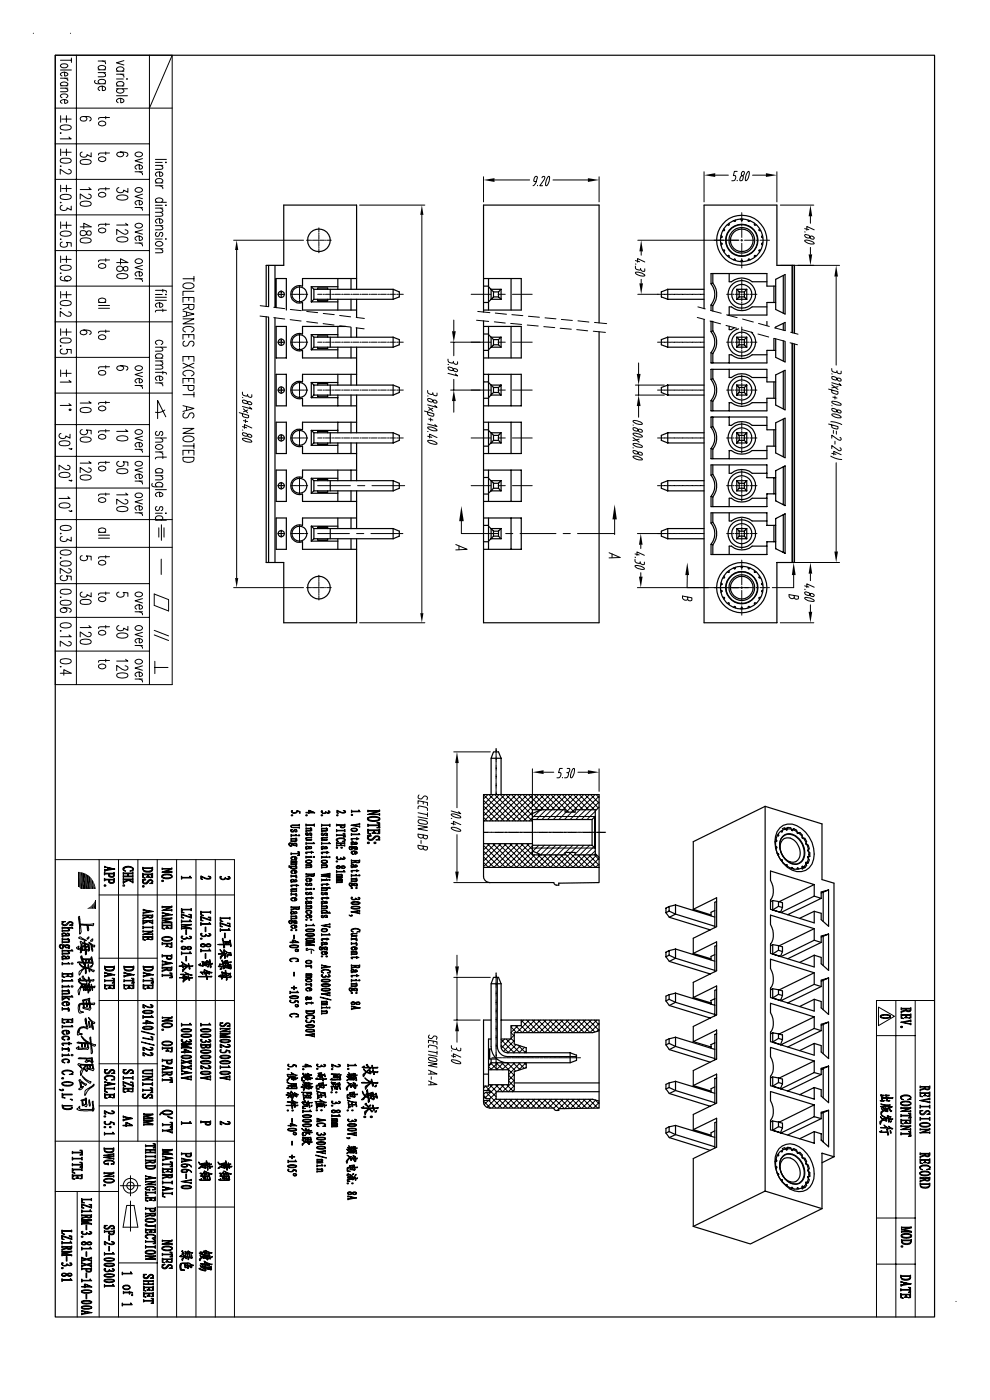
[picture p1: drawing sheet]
<svg xmlns="http://www.w3.org/2000/svg" width="210mm" height="297mm" viewBox="0 0 210 297" stroke-linecap="round" stroke-linejoin="round" font-family="sans-serif">
<g fill="none" stroke="#000" stroke-width=".21">
<path d="M7.1 7.1h.1M11.7 11.7h24.8v133.5h-24.8zM12.8 12.8h2.3M12.8 14.9h2.3M12.8 16.6h1.6M12.8 18.2h1.6M12.8 18.7h1.6M12.9 13.7l.8-.2 .3 .1 .4 .3a.85 .85 0 0 1-.8 .5 .85 .85 0 0 1-.8-.5zM13.2 18.2l-.4-.3a.83 .83 0 0 1 .8-.5 .83 .83 0 0 1 .8 .5l-.4 .3M13.7 15.3v.8l.7-.2a.83 .83 0 0 0-.8-.6 .83 .83 0 0 0-.8 .6l.4 .2M13.7 16.6l.6 .2 .1 .3M13.9 18.7l.5 .3-.1 .4-1.5 .1"/>
<path d="M14.9 7.1h.1M15.1 12.3v.9M16.2 11.7v133.5M20.2 17.1a.38 .38 0 0 0 .1 .6l2.1 .1M20.8 12.9h1.6M20.8 14.8h1.6M20.8 15.4h1.6M21.2 14.8l-.4-.3a.81 .81 0 0 1 .8-.6 .81 .81 0 0 1 .8 .6l-.4 .3M21.2 17.8l-.4-.4a.81 .81 0 0 1 .8-.6 .81 .81 0 0 1 .8 .6l-.4 .4M21.7 12.9l.6 .3 .1 .3M21.7 18.3v.9h.3a.4 .4 0 0 0 .4-.2 .4 .4 0 0 0-.1-.5 .88 .88 0 0 0-1.5 .4l.4 .3M22 15.4l.4 .4-.1 .4-1.5 .1"/>
<path d="M24.7 15.1h1.6M24.7 15.7h1.6M24.7 16.8h1.5M24.7 18.2h1.6M24.7 18.8h2.3M25.1 15.1l-.4-.3a.8 .8 0 0 1 .8-.6 .8 .8 0 0 1 .8 .6l-.4 .3M25.1 18.2l-.4-.3a.81 .81 0 0 1 .8-.6 .81 .81 0 0 1 .8 .6l-.4 .3M25.1 18.8l-.4 .4a.81 .81 0 0 0 .8 .6 .81 .81 0 0 0 .8-.6l-.4-.4M25.6 15.7l.6 .3 .1 .4M26.3 12.9l-1.6 .4 1.6 .5M26.8 16.8h.2zM31.7 11.7v133.5"/>
<path d="M36.5 11.7l-4.8 11.2M11.7 38.1h20M11.7 30.5h20M11.7 22.9h24.8M12.8 35.3h.2zM12.9 33.8l.9-.2a1.01 1.01 0 0 1 1.3 .6 1.53 1.53 0 0 1-1.9 .3l-.3-.1zM12.9 26.7a1.9 1.9 0 0 1 2.2 .3v.1a1.53 1.53 0 0 1-1.9 .4l-.3-.1zM12.9 28.1l.1 .1-.1 .1zM12.9 24.5v1.4M12.9 31.6v1.4M12.9 39.3v1.4M13.1 40h2"/>
<path d="M13.1 32.3h2M13.1 25.3h2M13.2 20.7l-.4-.3a.85 .85 0 0 1 .8-.5 .85 .85 0 0 1 .8 .5l-.4 .3M13.7 21.1v.8l.7-.2a.83 .83 0 0 0-.8-.6 .83 .83 0 0 0-.8 .6l.4 .2M14.1 24.5v1.4M14.1 31.6v1.4M14.1 39.3v1.4M14.6 35.9a.49 .49 0 0 1 .5 .3 .49 .49 0 0 1-.1 .5l-.1 .1a.84 .84 0 0 1-1-.1l-1.1-.8v1M14.6 29.1l.5 .4h-2.3M17.1 34l.9-.2a1.29 1.29 0 0 1 1.3 .5v.1a1.12 1.12 0 0 1-1.3 .5l-.9-.2zM17.4 32.3a.53 .53 0 0 0-.4 .4 .53 .53 0 0 0 .3 .6h.9l.2-.5 .9 .5v-.9M17.8 24.7a.59 .59 0 0 1 .6 .5 .77 .77 0 0 1-.7 .5 .77 .77 0 0 1-.7-.5l.3-.4 .5-.1a1.27 1.27 0 0 1 1.5 .5l-.1 .4h-.2"/>
<path d="M18.9 39.8l.4 .4h-2.3M21 25.9a.74 .74 0 0 1 .9-.2 .74 .74 0 0 1 .4 .8l-.5 .2-.6-.1-.3-.3zM21 33.5l.8-.2 .6 .3a.77 .77 0 0 1-.7 .7 .77 .77 0 0 1-.8-.7zM22.4 24.7v.5M22.4 32.3v.5M22.4 39.8v.5M23.2 24.9h-1.9l-.3 .1-.1 .3M23.2 32.5h-1.9h-.3l-.1 .4M24.7 20.3h2.3M25.2 39.8a.52 .52 0 0 0-.4 .4 .52 .52 0 0 0 .3 .6h.9l.2-.2v-.3l.9 .5v-.8M25.6 32.3l.5 .2 .1 .2a.77 .77 0 0 1-.7 .6 .77 .77 0 0 1-.7-.6 1.04 1.04 0 0 1 1.3-.4l.9 .2 .1 .4-.3 .3M25.6 20.9v.9l.5-.1 .2-.2a.8 .8 0 0 0-.8-.6 .8 .8 0 0 0-.8 .6l.4 .3"/>
<path d="M28.7 36.4h1.5M28.8 32.5l.7-.2 .7 .3a.8 .8 0 0 1-.8 .7 .8 .8 0 0 1-.7-.7zM29.5 35v.9l.5-.1 .2-.2a.8 .8 0 0 0-.8-.6 .8 .8 0 0 0-.7 .6l.3 .3M29.5 36.4a.64 .64 0 0 1 .7 .7M30.2 33.6l-1.5 .5 1.5 .5M33 33.8h2.3M33 34.5h1.4M33 35.1h1.5M33 38.8h1.5M33 39.4h1.5M33.3 38.8l-.3-.3a.81 .81 0 0 1 .8-.6 .81 .81 0 0 1 .7 .6l-.3 .3M33.9 36.5v.9l.4-.1a.38 .38 0 0 0 .1-.6l-.5-.2a.66 .66 0 0 0-.9 .6l.3 .3"/>
<path d="M33.9 39.4a.64 .64 0 0 1 .6 .6M34.1 35.1l.4 .4-.1 .3-1.4 .1M35.1 34.5h.2zM102.6 37.5v5.3M104.9 38.2h7.4M113.7 38.5h-.4l.1-.8 .3-.3h.2l.1 .2-.1 .3a1.66 1.66 0 0 1-.8 1.5M114 39.3v.1M115 37.7l.1-.2h.5l-.2 .6-.9 1.3h.6M116.3 37.5l.2-.1a1.98 1.98 0 0 1-.6 2 2.23 2.23 0 0 1 .4-1.9zM117.3 38.2h7.4M127.1 37.5v5.3M149.3 36.4v6.4"/>
<path d="M151.7 37.2h2.8M156.4 36.4h-.6l-.2 .8h.3a.71 .71 0 0 1 .1 .8 .71 .71 0 0 1-.8 .3M156.4 38.3h-.1M157.4 36.5l-.1 .4 .1 .3a.63 .63 0 0 1 .2 .7 .63 .63 0 0 1-.6 .4 .88 .88 0 0 1 .7-1.1l.2-.7-.2-.1zM158.6 36.5l.2-.1a1.86 1.86 0 0 1-.6 1.9 1.71 1.71 0 0 1 .4-1.8zM159.6 37.2h2.9M164.8 36.4v6.4M11.7 53.2h20M11.7 45.6h20M12.8 57.9h.2zM12.8 50.8h.2zM12.8 43h.2z"/>
<path d="M12.9 56.5l.9-.2a1.29 1.29 0 0 1 1.3 .4v.2a1.67 1.67 0 0 1-2.3 0zM12.9 49.3a1.9 1.9 0 0 1 2.2 .2v.1a1.67 1.67 0 0 1-2.3 0zM12.9 41.5a1.9 1.9 0 0 1 2.2 .2v.2a1.53 1.53 0 0 1-1.9 .3l-.3-.1zM12.9 47.1v1.4M12.9 54.3v1.4M13.1 58.7l-.2 .1-.1 .3a1.31 1.31 0 0 0 1.5 .5l.5-.1 .3-.4a.75 .75 0 0 0-.7-.5 .75 .75 0 0 0-.7 .5l.1 .2 .5 .3M13.1 55h2M13.1 47.8h2M13.2 51.3a.56 .56 0 0 0-.4 .7 .56 .56 0 0 0 .6 .4 .68 .68 0 0 0 .9-.6l-.2-.4 1 .1v.8M13.2 43.6a.56 .56 0 0 0-.4 .6 .56 .56 0 0 0 .6 .5l.6-.1 .2-.5 .9 .5v-.9M14.1 47.1v1.4M14.1 54.3v1.4"/>
<path d="M17 48.1h2.3l-1.5-.7v1.1M17.1 49.1l.3-.2a.8 .8 0 0 1 1 .8l.2 .2a.51 .51 0 0 0 .5-.1 .51 .51 0 0 0 .2-.5 .48 .48 0 0 0-.4-.3 .48 .48 0 0 0-.5 .2 .77 .77 0 0 1-.5 .8 .77 .77 0 0 1-.9-.4zM17.1 50.7a1.9 1.9 0 0 1 2.2 .2v.2a1.53 1.53 0 0 1-1.9 .4l-.3-.2zM17.1 42.9a1.9 1.9 0 0 1 2.2 .2v.2a1.53 1.53 0 0 1-1.9 .4l-.3-.1zM18.8 41.2h.1a.49 .49 0 0 1 .4 .3 .49 .49 0 0 1-.1 .5l-.1 .1a.9 .9 0 0 1-1-.2l-1.1-.8v1.1M21 56.2a.84 .84 0 0 1 1.4 .3l-.3 .3-.6 .1-.5-.2zM21 48.6l.5-.2 .8 .2a.75 .75 0 0 1-.5 .9 .75 .75 0 0 1-.9-.5zM21 41.1a.84 .84 0 0 1 1.4 .3l-.3 .3-.6 .1-.5-.2zM22.4 47.4v.5M22.4 54.9v.5M23.2 55.2h-1.9h-.3l-.1 .3M23.2 47.6h-1.9l-.3 .1-.1 .3"/>
<path d="M23.2 40h-1.9l-.3 .1-.1 .3M24.8 55.7h2.3l-1.5-.8v1.2M24.9 56.6a.92 .92 0 0 1 1.4 .8 .53 .53 0 0 0 .8-.2v-.4a.5 .5 0 0 0-.9 0 .74 .74 0 0 1-.7 .8 .74 .74 0 0 1-.7-.8zM24.9 58.2l.9-.2a1.29 1.29 0 0 1 1.3 .5v.1a1.45 1.45 0 0 1-1.9 .4l-.4-.4zM24.9 50.5l.9-.3a1.29 1.29 0 0 1 1.3 .5v.2a1.72 1.72 0 0 1-2.3 0zM24.9 41.6a1.9 1.9 0 0 1 2.2 .2v.2a1.72 1.72 0 0 1-2.3 0zM26.5 48.8l.6 .3v.3l-.2 .2a.84 .84 0 0 1-1-.2l-1.1-.7v1.1M26.7 47.4l.4 .3h-2.3M28.7 59.1h1.5M28.7 51.6h1.5M28.7 44h1.5M28.8 55.2a.85 .85 0 0 1 1.4 .3 .88 .88 0 0 1-.8 .4 .88 .88 0 0 1-.7-.6z"/>
<path d="M28.8 47.6l.7-.2 .7 .3a.8 .8 0 0 1-.8 .7 .8 .8 0 0 1-.7-.7zM28.8 40a.85 .85 0 0 1 1.4 .4 .88 .88 0 0 1-.8 .4 .88 .88 0 0 1-.7-.6zM29.5 57.7v.9l.5-.1a.38 .38 0 0 0 .1-.6l-.6-.2a.66 .66 0 0 0-.8 .5l.3 .4M29.5 59.1a.58 .58 0 0 1 .7 .6M29.5 50.1v.9l.5-.1 .2-.2a.8 .8 0 0 0-.8-.6 .8 .8 0 0 0-.7 .6l.3 .3M29.5 51.6a.64 .64 0 0 1 .7 .6M29.5 42.5v1l.5-.1a.38 .38 0 0 0 .1-.7l-.6-.2-.7 .2-.1 .4 .3 .4M29.5 44a.58 .58 0 0 1 .7 .6M30.2 56.3l-1.5 .5 1.5 .4M30.2 48.8l-1.5 .4 1.5 .5M30.2 41.2l-1.5 .5 1.5 .5M33 42.9h2.3"/>
<path d="M33 43.6h1.4M33 44.1h1.5M33 47.9h1.5M33 50.7h1.4M33 52.8h1.5M33.1 51.5a.85 .85 0 0 1 1.4 .4 .88 .88 0 0 1-.8 .3 .88 .88 0 0 1-.7-.6zM33.3 42.9l-.3-.3a.8 .8 0 0 1 .8-.6 .8 .8 0 0 1 .7 .6l-.3 .3M33.3 49.3l-.2 .1-.1 .2 .1 .5a.45 .45 0 0 0 .7-.2l.2-.5h.4l.1 .4-.3 .4M33.9 46.4v1l.4-.1a.38 .38 0 0 0 .1-.7l-.5-.2a.66 .66 0 0 0-.9 .6l.3 .4M34.1 44.1l.4 .5-.1 .4h-1.4M34.1 45l.4 .4-.1 .4-1.4 .1M34.1 47.9l.4 .4-.1 .4-1.4 .1"/>
<path d="M34.1 52.8l.4 .4-.1 .4h-1.4M35.1 43.6h.2zM35.1 50.7h.2zM38.8 59.1h2.3M41.1 58.6v1.1M49.6 51h14.8M50.2 53v69.6M65 51h.9M66.1 51h.2M66.5 51h.9M67.6 51h.1M67.6 48.3v.9"/>
<path d="M67.6 49.4v.2M67.6 49.8v.9M67.6 50.9v.2M67.6 51.3v.9M67.6 52.4v.1M67.6 52.7v.9M67.9 51h.9M69 51h.2M69.4 51h.9M76.3 43.5h13.8M89.5 45.6v84.5M134.8 56.5a.67 .67 0 0 0 .3 .7 .67 .67 0 0 0 .8-.1v-.2"/>
<path d="M134.8 55.3l.9 .2M134.8 56h.1M134.8 57.8l.1-.1a1.83 1.83 0 0 1 1.9 .8 1.98 1.98 0 0 1-2-.6zM135.3 51h21.5M136 53.3v.8M136 59.3v.8M136.8 55.6l-1.6-.7v.7M136.8 57v.4a.55 .55 0 0 1-.9-.3M157.1 51h.5M157.3 45.1v2M157.3 47.5v.5M157.3 48.3v2.1"/>
<path d="M157.3 50.8v.4M157.3 51.6v2M157.3 54v.4M157.3 54.9v1.9M157.3 59.2v1.1M157.9 51h2.1M160.4 51h.4M161.2 51h2M165.5 56.3h12.6M165.5 43.5h7.1M170.7 49.9a.84 .84 0 0 1 1.2 .6l.6 .3a.44 .44 0 0 0-.1-.7 .44 .44 0 0 0-.6 .1 .63 .63 0 0 1-.7 .3 .63 .63 0 0 1-.4-.6zM170.7 48.5l.9 .2"/>
<path d="M170.7 49.2h.1M170.8 51a2.09 2.09 0 0 1 1.9 .7 1.88 1.88 0 0 1-2-.7zM171.9 45.9v1.5M171.9 52.5v1.5M172.7 48.8l-1.6-.8v.8M177.4 58.7v18.8M11.7 75.8h20M11.7 60.7h24.8M11.7 68.3h24.8M12.8 73.4h.2zM12.8 65.5h.2zM12.9 71.9l.9-.2a1.01 1.01 0 0 1 1.3 .6 1.12 1.12 0 0 1-1.3 .5l-.9-.2z"/>
<path d="M12.9 64a1.9 1.9 0 0 1 2.2 .2v.2a1.53 1.53 0 0 1-1.9 .4l-.3-.2zM12.9 61.8v1.4M12.9 69.8v1.4M12.9 78.5v1.4M13.1 79.2h2M13.1 70.4h2M13.1 62.5h2M13.2 74a.58 .58 0 0 0-.4 .8 .58 .58 0 0 0 .9 .3l.3-.1a.55 .55 0 0 0 .1-.9l1 .1v.8M14.1 61.8v1.4M14.1 69.8v1.4M14.1 78.5v1.4M14.6 66.2a.49 .49 0 0 1 .5 .3 .49 .49 0 0 1-.1 .5h-.8l-1.4-.9v1.1"/>
<path d="M17.8 70a.65 .65 0 0 1 .6 .6 .76 .76 0 0 1-.7 .4 .76 .76 0 0 1-.7-.5 1.57 1.57 0 0 1 2.3 0l-.1 .4h-.2M20.9 64.2h1.5M20.9 64.8h2.3M20.9 65.4h2.3M21 78.8l.5-.2a.66 .66 0 0 1 .9 .6 .94 .94 0 0 1-1.5 0zM21 71.3a.84 .84 0 0 1 1.4 .4l-.3 .3h-.6l-.5-.2zM21.2 64.2l-.3-.3v-.3l.6-.4 .8 .3 .1 .4-.3 .3M22.4 70v.6M22.4 77.6v.5M23.2 77.8h-1.9l-.3 .1-.1 .3M23.2 70.3h-1.9l-.3 .1-.1 .2M25.6 77.6l.5 .2 .1 .3a.77 .77 0 0 1-.7 .5 .77 .77 0 0 1-.7-.5 1.04 1.04 0 0 1 1.3-.5l.9 .2 .1 .4-.3 .3"/>
<path d="M28.8 77.8l.7-.2 .7 .4a.8 .8 0 0 1-.8 .6 .8 .8 0 0 1-.7-.6zM30.2 79l-1.5 .5 1.5 .4M33 79h1.9l.3 .1 .1 .3M33 61.6h1.9l.3 .1 .1 .3M33 73.7h2.3M33 76h1.5M33 76.6h1.5M33 62.5h1.4M33 63.1h2.3M33 63.7h2.3M33.3 73.1l-.3-.3a.81 .81 0 0 1 .8-.6 .81 .81 0 0 1 .7 .6l-.3 .3M33.3 76l-.3-.4a.81 .81 0 0 1 .8-.6 .81 .81 0 0 1 .7 .6l-.3 .4"/>
<path d="M33.9 79.8v.9l.4-.1a.38 .38 0 0 0 .1-.6l-.5-.2a.66 .66 0 0 0-.9 .6l.3 .3M33.9 64.3v.9l.4-.1 .2-.2a.8 .8 0 0 0-.7-.7 .8 .8 0 0 0-.8 .7l.3 .3M34.1 73.7l.4 .3-.1 .4-1.4 .1M34.1 76.6l.4 .4-.1 .4-1.4 .1M34.1 77.5l.4 .3-.1 .4-1.4 .1M34.5 61.4v.5M34.5 65.6v.5M34.5 78.8v.5M35.1 62.5h.2zM35.3 65.8l-2.2 .1-.1 .3M38.8 64.1v-1h2.3v1M38.8 64.6h2.3v.7l-.4 .4a.52 .52 0 0 1-.7-.4v-.7"/>
<path d="M38.8 66l2.3 .6-2.3 .6M38.8 67.6h2.3l-2.3 1.1h2.3M38.8 72v-1h2.3v1M38.8 76.7v-1.1h2.3v1.1M38.8 77l2.3 1.1M38.9 60.3a1.75 1.75 0 0 1 2.2 .2 1.04 1.04 0 0 1-1.4 .7h-.3a.53 .53 0 0 1-.5-.3 .53 .53 0 0 1 0-.6zM39.2 72.4a.59 .59 0 0 0-.3 1 .59 .59 0 0 0 1-.3l.2-.4a.56 .56 0 0 1 .9-.2 .56 .56 0 0 1-.2 .9M39.4 70.4a.57 .57 0 0 1-.5-.9 1.75 1.75 0 0 1 2.2 .2 .65 .65 0 0 1-.5 .7M39.4 79.7a.55 .55 0 0 1-.5-.8 1.69 1.69 0 0 1 2.2 .1 .65 .65 0 0 1-.5 .7M39.6 66.2v.8M40 63.1v.6M40 71v.6"/>
<path d="M40 75.6v.6M40 65.1l-1.2 .6M41.1 61.8h-2.3v.9M41.1 77l-2.3 1.1M55.2 67l1.7 .3M55.2 64.8l1.7 .3M58.1 67.4l2.3 .3M58.1 65.2l2.3 .3M58.9 72.6h.4M58.9 62.4h.4M59.3 72.6h1.1M59.3 62.4h1.1"/>
<path d="M59.6 61.7v.6M59.6 62.4v.5M59.6 62.9v.3M59.6 71.9v1.4M61.5 67.8l2.4 .3M61.6 65.7l2.3 .2M61.8 72.6h.5M61.8 62.4h.5M62.5 72.6h.1M62.5 62.4h.1M62.7 72.6h.6M62.7 62.4h.6"/>
<path d="M63.4 72.6h.2M63.4 62.4h.2M63.5 60.7v.6M63.5 61.4v.1M63.5 61.7v.6M63.5 62.4v.1M63.5 62.6v.6M63.5 63.4v.1M63.5 63.6v.6M63.5 70.9v.6M63.5 71.6v.1M63.5 71.8v.6"/>
<path d="M63.5 72.6h.1M63.5 72.8v.6M63.5 73.5v.1M63.5 73.7v.6M63.7 72.6h.6M63.7 62.4h.6M64.4 72.6h.2M64.4 62.4h.2M64.7 72.6h.6M64.7 62.4h.6M65.1 68.2l2.3 .3M65.1 66.1l2.3 .2"/>
<path d="M67.4 72.6h.9M67.4 62.4h.9M68.5 68.7l2.4 .3M68.6 72.6h.2M68.6 62.4h.2M68.6 66.5l2.3 .3M69 72.6h1.3M69 62.4h1.3M70.5 72.6h.3M70.5 62.4h.3M71 72.6h1.2M71 62.4h1.2"/>
<path d="M72 69.1l2.4 .3M72 66.9l2.4 .3M72.5 72.6h.2M72.5 62.4h.2M72.9 72.6h1.3M72.9 62.4h1.3M74.4 72.6h.3M74.4 62.4h.3M74.9 72.6h1.2M74.9 62.4h1.2M75.5 69.5l1.8 .3M75.6 67.3l1.7 .3"/>
<path d="M76.4 72.6h.2M76.4 62.4h.2M76.8 72.6h1.3M76.8 62.4h1.3M78.3 72.6h.3M78.3 62.4h.3M78.8 72.6h1.2M78.8 62.4h1.2M80.3 72.6h.2M80.3 62.4h.2M80.7 72.6h1.2M80.7 62.4h1.2"/>
<path d="M82.2 72.6h.3M82.2 62.4h.3M82.7 72.6h1.2M82.7 62.4h1.2M84.2 72.6h.2M84.2 62.4h.2M84.6 72.6h.9M84.6 62.4h.9M95 78a.84 .84 0 0 1 1.3 .6l.6 .3a.44 .44 0 0 0-.1-.7 .44 .44 0 0 0-.6 .2 .63 .63 0 0 1-.7 .2 .63 .63 0 0 1-.5-.6zM95 76.2a.69 .69 0 0 0 .4 .7 .69 .69 0 0 0 .8-.1v-.1M95 79.2l2.1 .5-.5-.4M95 77.3h.2"/>
<path d="M95.6 72.6h8.5M96.3 67.9v2.4M96.3 72.6v2.9M97.1 76.7v.5a.55 .55 0 0 1-.9-.3M99.9 62.4h4.2M101.1 67.9l2.6 .3M101.3 66.1l2.6 .2M104.9 68.3l2.3 .2M105.1 66.4l2.3 .3M105.7 72.6h1.5M105.7 62.4h1.5M108.3 68.6l2.4 .2"/>
<path d="M108.6 66.8l2.3 .2M108.7 72.6h4.2M108.7 62.4h4.2M111.8 69l2.4 .2M112.1 67.1l2.3 .2M115.4 69.3l2.3 .2M115.6 67.4l2.3 .2M118.8 69.6l2.4 .2M119.1 67.8l2.3 .2M122.3 69.9l2.4 .3M122.6 68.1l2.3 .2M125.8 70.3l2.6 .2"/>
<path d="M126.1 68.4l2.6 .3M135.3 62.4h4.7M135.5 77v2.3M139.5 72.6h.5M140.1 72.6h.1M140.1 62.4h.1M140.4 72.6h.6M140.4 62.4h.6M141 72.6h.2M141 62.4h.2M141.3 72.6h.6M141.3 62.4h.6"/>
<path d="M142 72.6h.1M142 62.4h.1M142.2 72.6h.6M142.2 62.4h.6M143 72.6h.1M143 62.4h.1M143.2 72.6h.6M143.2 62.4h.6M143.9 72.6h.1M143.9 62.4h.1M144.1 72.6h.6M144.1 62.4h.6"/>
<path d="M144.8 72.6h.1M144.8 62.4h.1M145.1 72.6h.6M145.1 62.4h.6M145.8 72.6h.1M145.8 62.4h.1M146 72.6h.6M146 62.4h.6M146.7 72.6h.1M146.7 62.4h.1M146.9 72.6h.6M146.9 62.4h.6"/>
<path d="M147.7 72.6h.1M147.7 62.4h.1M147.9 72.6h.6M147.9 62.4h.6M147.9 67.3l1.6 .5M148 65.1l1.6 .4M148.6 72.6h.1M148.6 62.4h.1M148.8 72.6h.5M148.8 62.4h.5M150.6 68.1l2.3 .6M150.7 65.9l2.3 .6"/>
<path d="M154 69l2.2 .6M154.1 72.6h1.1M154.1 62.4h1.1M154.1 66.8l2.3 .6M155.4 72.6h.3M155.4 62.4h.3M155.9 72.6h1.1M155.9 62.4h1.1M157.2 72.6h.3M157.2 62.4h.3M157.3 60.5v.3M157.3 61v1.1"/>
<path d="M157.3 62.3v.3M157.3 62.8v1.1M157.3 64.1v.2M157.3 64.6v1.1M157.3 69.4v1.1M157.3 70.7v.2M157.3 71.2v1.1M157.3 72.5v.2M157.3 72.9v1.1M157.3 74.3v.2M157.3 74.7v1.1M157.3 79.5v1.1"/>
<path d="M157.4 69.9l2.3 .7M157.5 67.7l2.3 .6M157.7 72.6h1.1M157.7 62.4h1.1M159 72.6h.3M159 62.4h.3M159.5 72.6h1.1M159.5 62.4h1.1M160.8 70.9l2.3 .6M160.9 68.6l2.3 .6M164.2 71.8l2.2 .6M164.3 69.5l2.3 .6"/>
<path d="M167.6 72.7l1.6 .4M167.7 70.5l1.6 .4M176.4 80a.9 .9 0 0 1 1.3 .6l.3 .2h.4a.5 .5 0 0 0-.4-.6 .5 .5 0 0 0-.6 .4l-.8-.2zM176.4 78.2a.67 .67 0 0 0 .4 .7 .67 .67 0 0 0 .7-.1v-.2M176.4 79.3l.1 .1M178.4 78.7v.5a.55 .55 0 0 1-.9-.3M11.7 96.8h20M11.7 90.1h20M11.7 83.4h24.8M12.6 93.7l.9-.2a1.17 1.17 0 0 1 1.4 .5l-.2 .4-.3 .1h-1.5l-.4-.4zM12.9 91.9l-.2 .1a.52 .52 0 0 0-.2 .5 .52 .52 0 0 0 .4 .5h.9l.2-.5 .9 .5v-.9M14.3 98.7l.3 .1a.53 .53 0 0 1 .1 .7 .53 .53 0 0 1-.7 .1l-1.5-.9v1"/>
<path d="M14.6 95.1l.4 .2h.2v-.2l-.1 .1 .1 .1M14.6 85.6l.5 .4h-2.3M14.6 80.7l.5 .4h-2.3M14.7 86.8l.4 .1-.2 .2-.3-.2zM17.1 93a1.9 1.9 0 0 1 2.2 .2v.1a1.67 1.67 0 0 1-2.3 0zM17.1 86.7a1.9 1.9 0 0 1 2.2 .2v.2a1.53 1.53 0 0 1-1.9 .4l-.3-.2zM17.4 91.1a.53 .53 0 0 0-.4 .5 .53 .53 0 0 0 .3 .6 .72 .72 0 0 0 .9 0 .72 .72 0 0 0 .2-.9l-.1-.1 1 .1v.8M18.8 99.3l.5 .3v.3l-.2 .2a.9 .9 0 0 1-1-.2l-1.1-.7v1.1M18.9 97.9l.4 .3h-2.3M18.9 85.1l.4 .4h-2.3M21 99.1l.5-.2 .8 .2a.75 .75 0 0 1-.5 .9 .75 .75 0 0 1-.9-.5zM21 92.4a.84 .84 0 0 1 1.4 .4l-.3 .3-.6 .1-.5-.2z"/>
<path d="M21 86.4a.84 .84 0 0 1 1.4 .4 .83 .83 0 0 1-.8 .4 .83 .83 0 0 1-.7-.7zM22.4 85.1v.6M22.4 91.1v.6M22.4 97.9v.5M23.2 98.1h-1.9l-.3 .1-.1 .3M23.2 91.4h-1.9l-.3 .1-.1 .3M23.2 85.4h-1.9l-.3 .1-.1 .3M24.9 99.6l.9-.2a1.01 1.01 0 0 1 1.3 .6 1.53 1.53 0 0 1-1.9 .4l-.3-.1-.1-.3zM24.9 92.7a2.28 2.28 0 0 1 2.1 0l.1 .4a1.53 1.53 0 0 1-1.9 .4l-.3-.2-.1-.2zM25.2 97.9a.52 .52 0 0 0-.5 .4 .52 .52 0 0 0 .4 .6 .74 .74 0 0 0 .9 0 .74 .74 0 0 0 .2-.9h-.1h1v.8M26.7 91.1l.4 .4h-2.3M28.7 91.5a.87 .87 0 0 1 .8-.4 .87 .87 0 0 1 .7 .7 .87 .87 0 0 1-.8 .4 .87 .87 0 0 1-.7-.7z"/>
<path d="M28.7 95.3h1.5M28.7 81.8h1.5M28.8 98.1l.7-.2 .7 .3a.8 .8 0 0 1-.8 .7 .8 .8 0 0 1-.7-.7zM29.5 93.9v.9l.5-.1a.38 .38 0 0 0 .1-.6l-.6-.2a.66 .66 0 0 0-.8 .6l.3 .3M29.5 95.3a.64 .64 0 0 1 .7 .7M29.5 80.3v.9l.5-.1 .2-.2a.8 .8 0 0 0-.8-.6 .8 .8 0 0 0-.7 .6l.3 .3M29.5 81.8l.6 .2 .1 .4M30.2 99.3l-1.5 .4 1.5 .5M30.2 92.5l-1.5 .5 1.5 .5M33 92.9h2.3M33 95.9h1.5M33 81.2h1.5"/>
<path d="M33.1 94.6a.85 .85 0 0 1 1.4 .3 .88 .88 0 0 1-.8 .4 .88 .88 0 0 1-.7-.6zM33.3 91.5l-.2 .1-.1 .5a.48 .48 0 0 0 .6 .2l.3-.5 .3-.3 .3 .4-.1 .4-.2 .1M33.9 95.9a.64 .64 0 0 1 .6 .6M33.9 81.2a.64 .64 0 0 1 .6 .7M34.1 92.9l.4 .4-.1 .4-1.4 .1M34.5 96.7v.6M35 87a2.28 2.28 0 0 1-2 .5M35.2 88.4l-1.8-3.4v3.8M35.3 97h-1.9l-.3 .1-.1 .3M38.8 97h2.3v.5a1.62 1.62 0 0 1-2.2 .3zM38.8 81.3v-1h2.3v1M38.8 81.8h2.3v.7a.67 .67 0 0 1-.6 .4 .67 .67 0 0 1-.6-.4v-.7"/>
<path d="M38.8 86.1l2.3 .5-2.3 .7M38.8 90.9h2.3l-2.3 1h2.3M38.8 96.6v-1.1h2.3v1.1M38.8 83.7h2.3M38.8 94.6h2.3M38.9 92.8a1.75 1.75 0 0 1 2.2 .2 .73 .73 0 0 1-.8 .7 1.32 1.32 0 0 1-1.5-.4zM39.2 87.6a.6 .6 0 0 0-.3 1 .6 .6 0 0 0 1-.2 .91 .91 0 0 1 .7-.8 .57 .57 0 0 1 .5 .4 .57 .57 0 0 1-.3 .7M39.6 86.3v.8M40 80.3v.6M40 95.5v.6M41.1 83.2v1M41.1 94.1v1.1"/>
<path d="M50.7 87.5l2 .6v.5h-.3l-.7-.1-.3-.3v-.5M51.4 85a.87 .87 0 0 1 1.2 .7l.6 .1a.43 .43 0 0 0-.1-.6 .43 .43 0 0 0-.6 .2 .63 .63 0 0 1-.7 .1 .63 .63 0 0 1-.4-.5zM51.4 91.9a.82 .82 0 0 1 1.2 .7l.6 .2a.44 .44 0 0 0 0-.6 .44 .44 0 0 0-.7 .1l-.1 .1a.69 .69 0 0 1-1-.5zM51.4 83.2a.55 .55 0 0 0 .3 .7l.7 .1 .1-.4M51.4 86.2l2 .6-.4-.4M51.4 84.3l.1 .1M51.4 90.5l.9 .3M51.4 91.2l.1 .1M51.5 93a2.09 2.09 0 0 1 1.9 .7 1.78 1.78 0 0 1-2-.6zM51.6 86.7l.9 .9M51.6 89.2l.9 .2M52.1 89v.7"/>
<path d="M52.5 87l-.9 .4M53.4 83.7v.5a.55 .55 0 0 1-.9-.3M53.4 90.8l-1.5-.7v.8M58.9 92.9h.4M58.9 82.8h.4M59.3 92.9h1.1M59.3 82.8h1.1M59.6 82v.2M59.6 82.3v.5M59.6 82.8v.7M59.6 92.2v1M59.6 93.3v.3"/>
<path d="M61.8 92.9h.5M61.8 82.8h.5M62.5 92.9h.1M62.5 82.8h.1M62.7 92.9h.6M62.7 82.8h.6M63.4 92.9h.2M63.4 82.8h.2M63.5 81v.6M63.5 81.7v.1M63.5 81.9v.7M63.5 82.7v.1"/>
<path d="M63.5 82.9v.6M63.5 83.6v.2M63.5 83.9v.6M63.5 91.1v.7M63.5 91.9v.1M63.5 92.1v.6M63.5 92.8v.2M63.5 93.1v.6M63.5 93.8v.1M63.5 94.1v.5M63.7 92.9h.6M63.7 82.8h.6"/>
<path d="M64.4 92.9h.2M64.4 82.8h.2M64.7 92.9h.6M64.7 82.8h.6M67.4 92.9h.9M67.4 82.8h.9M68.6 92.9h.2M68.6 82.8h.2M69 92.9h1.3M69 82.8h1.3M70.5 92.9h.3M70.5 82.8h.3"/>
<path d="M71 92.9h1.2M71 82.8h1.2M72.5 92.9h.2M72.5 82.8h.2M72.9 92.9h1.3M72.9 82.8h1.3M74.4 92.9h.3M74.4 82.8h.3M74.9 92.9h1.2M74.9 82.8h1.2M76.4 92.9h.2M76.4 82.8h.2"/>
<path d="M76.8 92.9h1.3M76.8 82.8h1.3M78.3 92.9h.3M78.3 82.8h.3M78.8 92.9h1.2M78.8 82.8h1.2M80.3 92.9h.2M80.3 82.8h.2M80.7 92.9h1.2M80.7 82.8h1.2M82.2 92.9h.3M82.2 82.8h.3"/>
<path d="M82.7 92.9h1.2M82.7 82.8h1.2M84.2 92.9h.2M84.2 82.8h.2M84.6 92.9h.9M84.6 82.8h.9M90 87.2l2 .6v.4l-.3 .1-.6-.2-.3-.2-.1-.5M90.7 84.6a.94 .94 0 0 1 1.2 .7l.6 .2a.42 .42 0 0 0-.1-.6 .42 .42 0 0 0-.6 .3 .7 .7 0 0 1-1.1-.6zM90.7 82.8a.67 .67 0 0 0 .3 .7 .67 .67 0 0 0 .8 0v-.2M90.7 85.9l2 .5-.5-.4M90.7 90l2 .5-.5-.4M90.7 84h.1"/>
<path d="M90.7 91.5l.1 .1M90.7 92.5l.9 .3M90.8 90.6a2.24 2.24 0 0 1 1.9 .7 1.79 1.79 0 0 1-2-.6zM90.8 93.4a1.85 1.85 0 0 1 1.9 .8 1.88 1.88 0 0 1-2-.7zM90.9 86.4l.9 .8M90.9 88.9l.9 .2M91.3 88.7v.6M91.8 86.6l-.9 .4M92.7 83.4v.4a.55 .55 0 0 1-.9-.3M92.7 92.8l-1.6-.7v.8M95.6 82.8h8.5M96.3 80.5v2.3"/>
<path d="M96.3 85.1v2.4M99.9 92.9h4.2M105.7 92.9h1.5M105.7 82.8h1.5M108.7 92.9h4.2M108.7 82.8h4.2M134.3 89.3a2 2 0 0 1 2 .7 1.78 1.78 0 0 1-2-.7zM134.3 90.8a.88 .88 0 0 1 1.2 .7l.1 .1 .5 .1a.43 .43 0 0 0-.1-.6 .43 .43 0 0 0-.6 .1 .63 .63 0 0 1-.7 .2 .63 .63 0 0 1-.4-.6zM134.3 95.7a.88 .88 0 0 1 1.2 .6l.6 .3a.43 .43 0 0 0-.1-.7 .43 .43 0 0 0-.6 .2 .63 .63 0 0 1-.7 .2 .63 .63 0 0 1-.4-.6zM134.3 90.2h.1M134.3 92.8l1.3 1M134.3 95h.1"/>
<path d="M134.3 91.9h.1a1.97 1.97 0 0 1 1.9 .8 1.98 1.98 0 0 1-2-.7zM134.3 94.1h.1a2.21 2.21 0 0 1 1.9 .6v.1a1.78 1.78 0 0 1-2-.6zM134.3 96.8a2.24 2.24 0 0 1 2 .6 1.79 1.79 0 0 1-2-.5zM134.8 81.7h6.1M134.8 83.8h6.1M135.5 81.7v2.1M135.5 86.1v2.4M135.6 93.2l-1.3 .3M139.5 92.9h.5M139.5 82.8h.5M140.1 92.9h.1M140.1 82.8h.1"/>
<path d="M140.4 92.9h.6M140.4 82.8h.6M141 92.9h.2M141 82.8h.2M141.3 92.9h.6M141.3 82.8h.6M142 92.9h.1M142 82.8h.1M142.2 92.9h.6M142.2 82.8h.6M143 92.9h.1M143 82.8h.1"/>
<path d="M143.2 92.9h.6M143.2 82.8h.6M143.9 92.9h.1M143.9 82.8h.1M144.1 92.9h.6M144.1 82.8h.6M144.8 92.9h.1M144.8 82.8h.1M145.1 92.9h.6M145.1 82.8h.6M145.8 92.9h.1M145.8 82.8h.1"/>
<path d="M146 92.9h.6M146 82.8h.6M146.7 92.9h.1M146.7 82.8h.1M146.9 92.9h.6M146.9 82.8h.6M147.7 92.9h.1M147.7 82.8h.1M147.9 92.9h.6M147.9 82.8h.6M148.6 92.9h.1M148.6 82.8h.1"/>
<path d="M148.8 92.9h.5M148.8 82.8h.5M154.1 92.9h1.1M154.1 82.8h1.1M155.4 92.9h.3M155.4 82.8h.3M155.9 92.9h1.1M155.9 82.8h1.1M157.2 92.9h.3M157.2 82.8h.3M157.3 80.8v.3M157.3 81.3v1.1"/>
<path d="M157.3 82.6v.2M157.3 83.1v1.1M157.3 84.4v.3M157.3 84.9v1.1M157.3 89.7v1.1M157.3 91v.2M157.3 91.4v1.2M157.3 92.8v.2M157.3 93.3v1.1M157.3 94.6v.2M157.3 95v1.1M157.3 99.8v1.1"/>
<path d="M157.7 92.9h1.1M157.7 82.8h1.1M159 92.9h.3M159 82.8h.3M159.5 92.9h1.1M159.5 82.8h1.1M175.8 82.5l1.9 .6v.5h-.3l-.8-.3-.2-.5M175.8 90l1.9 .5v.5l-1.1-.2-.2-.6M176.2 89.5l1 .1 1.4 .5M176.2 96.8l1.3 .5 1.1 .2M176.4 86.7a.9 .9 0 0 1 1.3 .7l.5 .2 .2-.1a.49 .49 0 0 0-.4-.5 .49 .49 0 0 0-.6 .4l-.8-.2zM176.4 81.2l2 .6-.4-.4"/>
<path d="M176.4 81.7l1.3 .9M176.4 86.1h.1M176.4 96.2l.9 .2M176.5 85.2v-.1a2.43 2.43 0 0 1 1.9 .7v.1a1.98 1.98 0 0 1-2-.6zM176.5 87.9a2.12 2.12 0 0 1 1.9 .7 1.78 1.78 0 0 1-2-.7zM176.6 84.2l.9 .2M176.8 91.3v.6M177.1 84v.7M177.1 93.6v.6M177.4 98.2v18.8M177.4 91.5v.6M177.7 82l-1.3 .3"/>
<path d="M178.2 92.8l.2 .3-.2 .3-1.8-1.1v.7M178.2 95l.2 .3-.2 .3h-.3l-1.5-1.1v.7M178.4 96.5l-1.5-.7v.7M11.7 103.5h20M11.7 110.2h24.8M11.7 116.1h24.8M12.6 106.9a1.85 1.85 0 0 1 2.3 .2v.2a1.17 1.17 0 0 1-1.4 .5l-.9-.2-.1-.3zM12.6 100.4a1.85 1.85 0 0 1 2.3 .3v.1a1.17 1.17 0 0 1-1.4 .5l-.9-.2-.1-.3zM12.8 118.4h.2zM12.8 113.2h.2zM12.9 116.9a1.9 1.9 0 0 1 2.2 .2v.2a1.67 1.67 0 0 1-2.3 0zM12.9 119.2a1.9 1.9 0 0 1 2.2 .3v.1a1.67 1.67 0 0 1-2.3 0z"/>
<path d="M12.9 111.7a1.9 1.9 0 0 1 2.2 .2v.2a1.53 1.53 0 0 1-1.9 .4l-.3-.2zM13.2 113.8l-.3 .2a.75 .75 0 0 0 .4 .9 .75 .75 0 0 0 .9-.3v-.3l.9 .5v-.8M14.4 105.4l.5 .3h-2.4M14.6 108.3l.4 .2h.2v-.2l-.1 .1 .1 .1M14.6 101.8l.4 .2h.2v-.2l-.1 .1 .1 .1M17.1 101l.9-.3a1.29 1.29 0 0 1 1.3 .5v.2a1.67 1.67 0 0 1-2.3 0zM17.4 117.9l-.3 .1a.61 .61 0 0 0 0 .7 .61 .61 0 0 0 .6 .2 .71 .71 0 0 0 .9-.6l-.3-.4 1 .1v.8M20.9 112.9h1.5M20.9 113.5h2.3M20.9 114.2h2.3M21 119.1a.74 .74 0 0 1 .9-.3 .74 .74 0 0 1 .4 .9l-.5 .2-.6-.1-.3-.3zM21 105.8a.74 .74 0 0 1 .9-.3 .74 .74 0 0 1 .4 .9l-.5 .2-.6-.1-.3-.3z"/>
<path d="M21.2 112.9l-.2-.1-.1-.4 .6-.4 .8 .2 .1 .4-.3 .3M22.4 104.6v.5M22.4 117.9v.5M23.2 118.1h-1.9l-.3 .1-.1 .3M23.2 104.8h-1.9l-.3 .1-.1 .3M24.9 107.7a1.9 1.9 0 0 1 2.2 .2v.2a1.53 1.53 0 0 1-1.9 .4l-.3-.2-.1-.2zM26.5 106h.2a.51 .51 0 0 1 .4 .7 .51 .51 0 0 1-.9 .1l-1.4-.9v1.1M26.7 104.6l.4 .4h-2.3M28.7 108.8h1.5M28.7 102.1h1.5M28.8 104.8l.5-.2a.66 .66 0 0 1 .9 .6 .88 .88 0 0 1-.8 .4 .88 .88 0 0 1-.7-.6zM29.5 107.3v.9h.5a.38 .38 0 0 0 .1-.7l-.6-.2-.7 .2-.1 .4 .3 .3"/>
<path d="M29.5 108.8l.6 .2 .1 .4M29.5 100.6v.9l.5-.1 .2-.2a.8 .8 0 0 0-.8-.6 .8 .8 0 0 0-.7 .6l.3 .3M29.5 102.1a.64 .64 0 0 1 .7 .6M30.2 106l-1.5 .5 1.5 .4M32.3 102.6a.41 .41 0 0 0 .1 .6l2.1 .1M33 100.3h1.5M33 100.9h1.5M33 103.9h2.3M33 108.9h1.4M33 110.4h2.3M33.3 100.3l-.3-.3a.81 .81 0 0 1 .8-.6 .81 .81 0 0 1 .7 .6l-.3 .3M33.3 103.3l-.3-.4a.8 .8 0 0 1 .8-.6 .8 .8 0 0 1 .7 .6l-.3 .4"/>
<path d="M33.3 107.5h-.2l-.1 .3 .1 .4a.45 .45 0 0 0 .7-.1l.2-.6h.4l.1 .5-.3 .3M33.3 110.4l-.3-.4a.81 .81 0 0 1 .8-.6 .81 .81 0 0 1 .7 .6l-.3 .4M33.7 112v2M33.9 104.4v1l.4-.1 .2-.2a.8 .8 0 0 0-.7-.7 .8 .8 0 0 0-.8 .7l.3 .3M34.1 100.9l.4 .4-.1 .4-1.4 .1M34.2 118.6v3.3M34.2 111.3v3.3M34.8 112v2M35.1 108.9h.2zM58.9 113.2h.4M58.9 103h.4M59.3 113.2h1.1"/>
<path d="M59.3 103h1.1M59.6 102.3v1.5M59.6 112.5v.3M59.6 112.9v1.1M61.8 113.2h.5M61.8 103h.5M62.5 113.2h.1M62.5 103h.1M62.7 113.2h.6M62.7 103h.6M63.4 113.2h.2M63.4 103h.2"/>
<path d="M63.5 101.3v.6M63.5 102v.1M63.5 102.3v.6M63.5 103v.1M63.5 103.2v.6M63.5 104v.1M63.5 104.2v.6M63.5 111.5v.5M63.5 112.2v.1M63.5 112.4v.6M63.5 113.1v.2M63.5 113.4v.6"/>
<path d="M63.5 114.1v.2M63.5 114.3v.7M63.7 113.2h.6M63.7 103h.6M64.4 113.2h.2M64.4 103h.2M64.7 113.2h.6M64.7 103h.6M67.4 113.2h6.7M67.4 103h6.9M75.6 113.2h1.6M75.9 103h1.5"/>
<path d="M78.7 113.2h6.8M78.9 103h6.9M96.7 115.5l2.4 1-2.4 .2M97.4 115.8v.8M97.9 110.6v2.6h7.8M99.9 103h4.2M105.7 103h1.5M107.3 113.2h1.5M108.7 103h4.2M110.3 113.2h7.6M119.5 113.2h1.5M122.5 113.2h7.9"/>
<path d="M129.2 117.3l2.4 1-2.4 .1M129.8 117.5v.8M130.4 110.2v3.2M134.7 118.7a.68 .68 0 0 0 .3 .7 .68 .68 0 0 0 .8-.1v-.1M134.7 117.5l.9 .2M134.7 118.2l.1 .1M135.2 113.2h5.8M135.9 115.6v.8M136.7 117.8l-1.6-.7v.7M136.7 119.2v.5a.54 .54 0 0 1-.9-.4M139.5 103h.5M140.1 103h.1"/>
<path d="M140.4 103h.6M141 113.2h.2M141 103h.2M141.3 113.2h.6M141.3 103h.6M142 113.2h.1M142 103h.1M142.2 113.2h.6M142.2 103h.6M143 113.2h.1M143 103h.1M143.2 113.2h.6"/>
<path d="M143.2 103h.6M143.9 113.2h.1M143.9 103h.1M144.1 113.2h.6M144.1 103h.6M144.8 113.2h.1M144.8 103h.1M145.1 113.2h.6M145.1 103h.6M145.8 113.2h.1M145.8 103h.1M146 113.2h.6"/>
<path d="M146 103h.6M146.7 113.2h.1M146.7 103h.1M146.9 113.2h.6M146.9 103h.6M147.7 113.2h.1M147.7 103h.1M147.9 113.2h.6M147.9 103h.6M148.6 113.2h.1M148.6 103h.1M148.8 113.2h.5"/>
<path d="M148.8 103h.5M154.1 113.2h1.1M154.1 103h1.1M155.4 113.2h.3M155.4 103h.3M155.9 113.2h1.1M155.9 103h1.1M157.2 113.2h.3M157.2 103h.3M157.3 101.2v.2M157.3 101.6v1.1M157.3 102.9v.3"/>
<path d="M157.3 103.4v1.1M157.3 104.7v.2M157.3 105.2v1.1M157.3 110v1.1M157.3 111.3v.2M157.3 111.8v1.1M157.3 113.1v.2M157.3 113.5v1.2M157.3 114.9v.2M157.3 115.3v1.1M157.3 118.8v2M157.7 113.2h1.1"/>
<path d="M157.7 103h1.1M159 113.2h.3M159 103h.3M159.5 113.2h1.1M159.5 103h1.1M165.5 119.3h12.6M11.7 138.1h20M11.7 131h20M11.7 123.8h20M12.8 133.9h.2zM12.8 126.7h.2zM12.9 139.9l.9-.2a1.29 1.29 0 0 1 1.3 .5v.2a1.67 1.67 0 0 1-2.3 0z"/>
<path d="M12.9 132.4a1.9 1.9 0 0 1 2.2 .2v.1a1.67 1.67 0 0 1-2.3 0zM12.9 125.2l.9-.2a1.01 1.01 0 0 1 1.3 .6 1.53 1.53 0 0 1-1.9 .4l-.3-.2zM12.9 127.5l.9-.2a1.29 1.29 0 0 1 1.3 .5v.1a1.12 1.12 0 0 1-1.3 .5l-.9-.2zM13.2 122.1l-.3 .2a.76 .76 0 0 0 .4 .9 .76 .76 0 0 0 1-.5l-.2-.5 1 .1v.8M13.5 128.9a.65 .65 0 0 1 .7 .6 .76 .76 0 0 1-.7 .5 .76 .76 0 0 1-.7-.6 1.57 1.57 0 0 1 2.3 0l-.1 .4-.2 .1M14.6 136.1a.51 .51 0 0 1 .5 .7 .51 .51 0 0 1-.9 .1l-1.4-.9v1.1M14.6 120.6a.51 .51 0 0 1 .5 .8 .51 .51 0 0 1-.9 .1l-1.4-.9v1.1M14.6 134.7l.5 .4h-2.3M17.1 135.8a1.9 1.9 0 0 1 2.2 .3v.1a1.53 1.53 0 0 1-1.9 .4l-.3-.1zM17.1 127.4l.9-.2a1.01 1.01 0 0 1 1.3 .6 1.12 1.12 0 0 1-1.3 .4l-.9-.2zM17.4 125.6a.53 .53 0 0 0-.4 .5 .53 .53 0 0 0 .3 .5h.9l.2-.5 .9 .5v-.8M18.8 134.1l.3 .1a.53 .53 0 0 1 .1 .7 .53 .53 0 0 1-.8 .1l-1.4-.9v1"/>
<path d="M18.9 132.7l.4 .4h-2.3M21 134a.74 .74 0 0 1 .9-.3 .74 .74 0 0 1 .4 .8l-.5 .2h-.6l-.3-.3zM21 126.8l.5-.2 .8 .2a.75 .75 0 0 1-.5 .9 .75 .75 0 0 1-.9-.5zM22.4 125.6v.5M22.4 132.7v.6M22.4 139.9v.5M23.2 133h-1.9h-.3l-.1 .3M23.2 125.8h-1.9l-.3 .1-.1 .3M24.9 134.5a1.9 1.9 0 0 1 2.2 .2v.2a1.72 1.72 0 0 1-2.3 0zM25.2 132.7a.52 .52 0 0 0-.4 .5 .52 .52 0 0 0 .3 .5l.5 .1 .5-.1 .1-.4 .9 .4v-.8M25.2 125.6a.52 .52 0 0 0-.5 .5 .52 .52 0 0 0 .4 .5 .74 .74 0 0 0 .9 0 .74 .74 0 0 0 .2-.8l-.1-.1 1 .1v.7M26.7 139.9l.4 .3h-2.3"/>
<path d="M28.7 136.9h1.5M28.7 129.8h1.5M28.8 133a.85 .85 0 0 1 1.4 .3 .88 .88 0 0 1-.8 .4 .88 .88 0 0 1-.7-.6zM28.8 125.8l.7-.2 .7 .4a.8 .8 0 0 1-.8 .6 .8 .8 0 0 1-.7-.6zM29.5 135.5v.9l.5-.1a.38 .38 0 0 0 .1-.6l-.6-.2-.7 .2-.1 .4 .3 .3M29.5 136.9a.58 .58 0 0 1 .7 .6M29.5 128.3v.9h.5l.2-.3a.8 .8 0 0 0-.8-.6 .8 .8 0 0 0-.7 .6l.3 .3M29.5 129.8a.64 .64 0 0 1 .7 .6M30.2 134.1l-1.5 .5 1.5 .5M30.2 127l-1.5 .5 1.5 .4M32.7 126l3.1 1.2v2.4l-3.1-1.2zM32.7 133.7l3.1 1.2"/>
<path d="M32.7 134.7l3.1 1.2M49.6 124.7h14.8M65 124.7h.9M66.1 124.7h.2M66.5 124.7h.9M67.6 124.7h.1M67.6 122v.9M67.6 123.1v.2M67.6 123.5v.9M67.6 124.6v.1M67.6 124.9v.9M67.6 126v.2"/>
<path d="M67.6 126.4v.9M67.9 124.7h.9M69 124.7h.2M69.4 124.7h.9M76.3 132.1h13.8M134.7 120h.1a1.83 1.83 0 0 1 1.9 .7 1.88 1.88 0 0 1-2-.7zM135.2 124.7h24.8M135.9 121.5v.8M145.8 122l-.1 2.7M145.9 126.7v.5l.2 .2h.6l.1-.6-2-.4 .1 .7a.57 .57 0 0 0 1 0M157.3 121.2v.4M157.3 122v2.1"/>
<path d="M157.3 124.5v.4M157.3 125.3v2M157.3 127.7v.4M157.3 128.5v2M160.4 124.7h.4M161.2 124.7h2M165.5 132.1h7.1M168.4 122v2.7h-4.6M168.5 126.4v.4l.2 .3 .6-.1 .1-.5-2-.4 .1 .7a.58 .58 0 0 0 .9 .1l.1-.2M170.7 125.7a.84 .84 0 0 1 1.2 .7l.6 .2a.44 .44 0 0 0-.1-.7 .44 .44 0 0 0-.6 .2 .63 .63 0 0 1-.7 .2 .63 .63 0 0 1-.4-.6zM170.7 124.3l.9 .2M170.7 125h.1"/>
<path d="M170.8 126.8v-.1a2.23 2.23 0 0 1 1.9 .8 1.88 1.88 0 0 1-2-.6zM171.9 121.7v1.5M171.9 128.3v1.5M172.7 124.6l-1.6-.7v.8M12.8 141.4h.2zM12.8 142.8h2.3l-1.6-.7v1.1M21 141.1l.8-.2 .6 .4a.77 .77 0 0 1-.7 .6 .77 .77 0 0 1-.8-.6zM23.2 140.1l-2.2 .1-.1 .3M24.9 143l.9-.3a1.29 1.29 0 0 1 1.3 .5v.2a1.72 1.72 0 0 1-2.3 0zM26.5 141.3l.6 .3v.3l-.4 .3-.8-.2-1.1-.8v1.1M28.7 140.2a.87 .87 0 0 1 .8-.3 .87 .87 0 0 1 .7 .6 .87 .87 0 0 1-.8 .4 .87 .87 0 0 1-.7-.7zM28.7 144.1h1.5"/>
<path d="M29.5 142.6v.9l.5-.1 .2-.2a.8 .8 0 0 0-.8-.6 .8 .8 0 0 0-.7 .6l.3 .3M29.5 144.1a.64 .64 0 0 1 .7 .6M30.2 141.3l-1.5 .4 1.5 .5M32.8 141.6h2.8M32.8 140.3v2.6M96.3 159.5h7.7M105.2 159.7v.8M105.2 158.8v.3M105.2 159.3v.3M105.2 159.3h.1M105.3 159.1l-.1 .1M88.7 170.5v-.6l2 .4v.6"/>
<path d="M88.7 171.6v-.5l.3-.1 1.5 .3 .2 .2v.5M88.7 175.1l2 .4-2 .3 2 .4M88.7 172.4l2 .4M88.7 173.3l2 .4M88.8 173.9l1.4 .2a.39 .39 0 0 1 .5 .4 .39 .39 0 0 1-.5 .4l-1.4-.4-.1-.2zM88.9 168.6a.48 .48 0 0 0-.1 .8 .48 .48 0 0 0 .7 0l.3-.4a.48 .48 0 0 1 .7 0 .48 .48 0 0 1 0 .7M89.3 178.3v.6M89.8 177.2l.1 .6 .3 .2 .4-.2 .1-.5-2-.4a.65 .65 0 0 0 .3 .8 .65 .65 0 0 0 .8-.1M89.8 179.5l.1 .7 .3 .1 .4-.1 .1-.5-2-.4a.65 .65 0 0 0 .3 .8 .65 .65 0 0 0 .8-.1M89.8 170.1v.5M90.7 172.4v.8M95.7 172.8a1.83 1.83 0 0 1 2 .6 2.1 2.1 0 0 1-2-.6z"/>
<path d="M95.7 175.6a1.83 1.83 0 0 1 2 .7 2.1 2.1 0 0 1-2-.7zM95.7 172l2 .6-.4-.4M95.7 173.6h.1M95.7 174.7l.9 .2M96.9 161.9v9.5M96.9 177.1v7.8M97.7 175l-1.5-.8v.8M102.6 176.6h1M102.6 168.6l5.5 5.6M102.6 169.8l4.3 4.4M102.6 171l3.1 3.2M102.6 172.2l2 2"/>
<path d="M102.6 173.4l.7 .8M102.6 179.4l4.6 4.6M102.7 179l-.1 .1M103.4 179l5 5M103.5 168.6l-.9 .9M103.7 176.6h.5M103.7 168.6l5.6 5.6M103.9 179l-1.3 1.3M104.3 176.6h.6M104.6 179l5 5M104.7 168.6l-2.1 2.1M104.9 176.6h1.9"/>
<path d="M104.9 168.6l5.6 5.6M105.1 179l-2.5 2.5M105.2 161.6v.7M105.2 163.4v.9M105.2 164.9v1.2M105.2 167.2v1.1M105.2 160.6v.3M105.2 161l.1 .1M105.2 161.1v.5M105.2 162.4v.4M105.2 163.1v.3M105.2 164.3v.4"/>
<path d="M105.2 164.8h.1M105.2 166.2l.1 .3M105.2 166.6h.1M105.2 166.7v.5M105.2 168.5v.1M105.2 160.9h.1M105.2 163h.1M105.2 164.7h.1M105.2 166.7h.1M105.2 168.5h.1M105.3 162.9l-.1 .1M105.3 168.4h-.1"/>
<path d="M105.7 179l5.1 5M105.9 168.6l-3.3 3.3M106.1 168.6l5.6 5.6M106.2 179l-3.6 3.7M106.9 176.6h.2M106.9 179l5.1 5M107.1 168.6l-4.5 4.5M107.2 176.6h.6M107.3 168.6l5.6 5.6M107.4 179l-4.8 4.8M107.8 176.6h2.3M108.2 179l4.9 5 4.8-4.7"/>
<path d="M108.3 168.6l-5.6 5.6M108.5 168.6l4.4 4.4M108.7 179l-5.1 5M109.3 179l5.1 5M109.5 168.6l-5.6 5.6M109.7 168.6l3.2 3.2M109.8 179l-5 5-2.2-2.2M110.1 176.6h.3M110.4 176.6h.6M110.5 179l5.1 5M110.7 168.6l-5.6 5.6M110.9 168.6l3.2 3.2"/>
<path d="M111 176.6h2M111 179l-5 5M111.7 179l1.2 1.2M111.9 168.6l-5.7 5.6M112.1 168.6l3.2 3.2M112.3 179l-5.1 5M112.9 179.9h13.3M112.9 173.8l.1 .1M112.9 173.2h13.3M112.9 163.1v8M112.9 179h.1M112.9 172.3l-1.8 1.9"/>
<path d="M113 176.6h.3M113.1 168.6l-5.6 5.6M113.1 179.3l-4.7 4.7M113.3 176.6h.6M113.3 168.6l3.2 3.2M114 176.6h2.2M114.2 168.6l-5.5 5.6M114.3 179.3l-1.3 1.3M114.5 172l-2.2 2.2M114.5 168.6l3.2 3.2M115.3 163.8h2.2M115.4 168.6l-5.6 5.6"/>
<path d="M115.5 179.3l-1.6 1.6M115.7 168.6l3.2 3.2M116.2 176.6h.3M116.5 176.6h.6M116.7 168.6l-3.3 3.2M116.7 179.3l-2 2M116.9 168.6l3.7 3.7M117.2 176.6h2.2M117.8 168.6l-3.2 3.2M118.1 168.6l3.7 3.7M119 168.6l-5.2 5.3M119.1 179.3l-4.8 4.7"/>
<path d="M119.3 163h-.6l-.2 .9h.4a.71 .71 0 0 1 0 .8 .71 .71 0 0 1-.8 .3M119.3 168.6l3.2 3.2M119.3 164.9v.1M119.5 176.6h.2M119.8 176.6h.5M120.2 168.6l-5.2 5.3M120.2 163.9h.3l.1 .2-.1 .6a.55 .55 0 0 1-.7 .3M120.3 179.3l-4.7 4.7M120.3 163h.4a.55 .55 0 0 1-.3 .9M120.4 176.6h1.9M120.5 168.6l3.2 3.2M121.4 168.6l-5.2 5.3"/>
<path d="M121.5 179.3l-4.8 4.7-2.6-2.7M121.6 163.1l.2-.1a1.98 1.98 0 0 1-.6 2 2.23 2.23 0 0 1 .4-1.9zM121.7 168.6l3.2 3.2M122.4 176.6h.2M122.6 163.8h2.1M122.6 168.6l-5.2 5.3M122.7 176.6h.2M122.7 179.3l-4.8 4.7M122.9 168.6l3.2 3.2M123 176.6h.3M123.3 176.6h.3M123.6 176.6h2.2"/>
<path d="M123.8 168.6l-5.2 5.3M123.9 179.3l-4.7 4.7M124.1 168.6l2.8 2.8M125 168.6l-5.2 5.3M125.1 179.3l-4.8 4.7M125.3 168.6l1.8 1.8M125.9 176.6h.2M125.9 179.7l-4.4 4.3M126.2 176.6h.1M126.2 176.6h.3M126.2 171.8h.1M126.2 168.6l-5.3 5.3"/>
<path d="M126.3 172.1l-1.8 1.8M126.3 172h.1M126.4 168.6l.7 .6M126.5 176.6h2M127.1 163.1v4.8M127.1 168.9l-4.9 5M127.1 170.1l-3.7 3.8M11.7 182.4h38v97M13.1 195.5l.8 .1h-.3l-.3 .3zM13.2 195.7l.1-.1v.3a.61 .61 0 0 0 .6 .3 .61 .61 0 0 0 .5-.5 .58 .58 0 0 1 .6-.2 .58 .58 0 0 1 .4 .6l-.1 .1v-.2a.49 .49 0 0 0-.5-.3 .49 .49 0 0 0-.4 .4 .66 .66 0 0 1-.8 .3 .66 .66 0 0 1-.4-.7zM13.2 197.3l1.1 .1 .3-.2v.3l-1.4 .1zM13.2 196.7h2.1l.2 .2h-2.1l-.2 .2z"/>
<path d="M13.2 198l.1 .5-.2-.3zM13.2 199.7l.1 .1h1.1l.2-.2v.3h-1.2l-.2 .2zM13.2 199l.1 .2 1.2-.1 .3 .2h-1.4l-.2 .2zM13.2 198.5h.8v-.3l.1 .3h.3l.3-.3-.2 .4h-1.1l-.2 .1-.1-.1zM13.2 198l.3-.1a.51 .51 0 0 1 .5 .6l-.2-.4-.4-.1-.2 .2zM13.3 198.6l.1 .2zM14.2 198h.4l.1 .3zM14.3 196.9h.1a.3 .3 0 0 1 .3 .2 .3 .3 0 0 1-.1 .4v-.4zM14.5 199.1h.1M14.4 199.3a.32 .32 0 0 1 .3 .2 .32 .32 0 0 1-.1 .4zM14.7 196.2l.5-.1 .1-.1v.2l.2 .1zM15.3 196.7h.1"/>
<path d="M16.6 184.9v3.2M16.7 194.4l.2 .1v2.5zM16.7 198.9a.43 .43 0 0 1 .7 .1l.9 .6-1.2-.4zM16.9 194.9l.2 1.1a2.54 2.54 0 0 1-.2 2.2zM17 185v3.6M17 199.8l.2-.1 .7 .4v.2l-.6-.1-.1 1.8v-1.6zM17.1 196h2.8a.41 .41 0 0 1-.6 .3h-.7v1l-.1-.5a.38 .38 0 0 0 0-.5 .38 .38 0 0 0-.6 0l-.8-.1zM17.9 199.6h.1a.53 .53 0 0 0 .1 .6 .53 .53 0 0 0 .6 .1l.2 .1-.1 1.4v-.6a.63 .63 0 0 0-.7-.8v1zM18.6 199l.3-.3a.33 .33 0 0 1-.1 .4 .33 .33 0 0 1-.4 .1zM18.6 196.3l.1 .2a.63 .63 0 0 1-.1 .9zM18.8 199.9l.5 .3v.3zM19.3 199.5l.4-.3a.36 .36 0 0 1-.1 .4 .36 .36 0 0 1-.4 .1z"/>
<path d="M19.3 186.1v2.5M21 189.9h28.7M21 182.4v97M22.1 185.1l.2 .1h1.8v.4v-.2h-.8l-.1 .6-.1-.6h-.8l-.2 .2zM22.1 186.3l.2 .2h1.8v.4v-.2h-.8l-.1 .6-.1-.6h-.8l-.2 .2zM22.2 183.8l2.1 .6-2.1 .5v-.5l.6 .1 .1-.4v.3l.8-.1 .6 .1-1.4-.3v.3v-.3h-.7zM23.1 185.4v.5zM23.1 186.7v.5zM23.2 185.6l.1 .2 .4 .1a.29 .29 0 0 0 .3 0 .29 .29 0 0 0 .1-.3l.1-.5v.7l-.2 .3-.7-.1zM23.2 186.9l.2 .3 .6-.1 .2-.8-.1 1-.8 .1-.1-.1zM25.1 182.4v97M26.1 184.1h.1v.4l.4 .3-.5-.2z"/>
<path d="M26.1 185.1l.1 .1h1.9l.1-.1v.4l-.1-.1h-.9l-.1 .4v-.4h-.9l-.1 .1zM26.1 185.7l.1 .1h.9l.1-.4v.4h.9l.1-.1v.4l-.1-.1h-1.9l-.1 .1zM26.1 186.9l.2 .1 1-.4 .8 .5 .1-.2v.4l-.9-.5-1.2 .6zM26.1 186.3l.1 .2h1.9l.1-.2v.5l-.1-.2h-1.8l-.2 .2zM26.2 184l.5-.2h.9l.7 .4v.3l-.2-.4-.6-.1-1 .1-.3 .3zM27.6 184.7l.5-.1 .2 .2zM28.2 184.4l-.1 .3zM29.2 182.4v59.7M30.2 186.6l.7 .1h-.3l-.2 .3v-.3zM30.3 185.2l.1 .6a.4 .4 0 0 0 .5 .5l-.6-.1zM30.3 184l.1 .6 .4 .2 1.3-.1 .2-.2v-.5l.1 .6-.3 .3-.3 .1h-1l-.4-.3zM30.3 186.8l.1-.1v.4l.2 .2h.4l.7-.7 .6 .2 .1 .3-.1 .2v-.4l-.5-.1-.7 .7h-.5l-.4-.3z"/>
<path d="M30.4 184.1h1.9v.3l-.1-.2h-1.8v.2zM30.4 185.4h1.9v.6v-.4h-.9l-.1 .4v-.4h-.8l-.1 .1zM31.4 185.6v.4l.4 .1h-.8l.3-.1zM31.7 187.4l.6-.3 .1 .3zM32.3 185.2l.1 1h-.5l.4-.2zM32.3 187.1v.3zM33.4 182.4v97M34.3 185.8l.7-.4h.8l.7 .3v.4l-.1-.3-.4-.2-1.4 .1-.2 .5zM34.4 184.1l.1 .2h1.7l-1.7 .1-.1 .1zM34.4 185l2.1-.9v.3l-1.5 .5zM34.4 185l1.9-.1 .2-.1v.4l-.1-.2zM34.4 192.2l.1 .2h1.8h-1.7l-.2 .2z"/>
<path d="M34.4 193.2l2-.2 .1-.1v.4l-.1-.1zM34.4 193.2l2-.8 .1-.2v.3zM34.4 195.5l1.8 .3h-1.7l-.1 .1zM34.4 194.7l1.9 .1-1.9 .2zM34.4 196.1l.2 .9 .3 .1-.5-.1zM34.4 199l.1-.1v.4l.7 .2h.9l.3-.3v.2l-.5 .3-1.1-.1a.47 .47 0 0 1-.4-.6zM34.4 199.9l.1 .2h1.9v.7v-.5h-.8l-.2 .4v-.4h-.9l-.1 .1zM34.4 185.9l.5 .3h1l.5-.3v.2l-.6 .3h-.7l-.6-.2zM34.4 193.5l2.2 .5-2.2 .6v-.5l.6 .1 .2-.4v.3l1.4-.1-1.4-.2-.1 .3v-.3h-.7zM34.4 195.3l2.1-.6v.2zM34.4 195.3l2.1 .3v.3l-.4-.2zM34.5 198.9l.6-.2h.8a.47 .47 0 0 1 .5 .2 .47 .47 0 0 1 0 .5v-.4l-.3-.1h-1.1l-.5 .1v.2z"/>
<path d="M34.5 196.2h1.9v.6v-.4h-.8l-.2 .4v-.4h-.8l-.1 .1zM35.6 196.4v.4l.3 .1h-.8l.3-.1zM36.4 196.1l.1 .9h-.5l.4-.2zM36.4 199.9l.1 1.1h-.5l.4-.2zM37.5 182.4v97M41.6 182.4v97M45.7 182.4v97M96.3 187.2h7.7M102.6 180.6l3.4 3.4M102.6 183l1 1M112.9 180.7l-3.3 3.3M113.4 181.3l-2.6 2.7"/>
<path d="M114.6 181.3l-2.6 2.7M115.3 181.3l2.7 2.7M116.5 181.3l2.7 2.7M117.7 181.3l2.7 2.7M118.9 181.3l2.7 2.7M119.9 181.1l2.9 2.9M120.8 180.8l3.2 3.2M122 180.8v.1M122.5 181.3l2.7 2.7 1.9-1.9M123.7 181.3l2.7 2.7M124.9 181.3l2.2 2.2M126.1 181.3l1 1.1"/>
<path d="M126.3 180.5l-3.6 3.5M126.3 181.2h.1M126.6 181.4l-2.7 2.6M127.1 184h-.1M127.1 183.3l-.8 .7M12.6 200.6l.1-.1 .1 .5 .1 .1h.3l.2-.7 .4 .1-.3 .2a.46 .46 0 0 1-.6 .5 .46 .46 0 0 1-.3-.6zM12.7 200.5l.2-.1h.3l.1 .6v-.4a.31 .31 0 0 0-.4-.1 .31 .31 0 0 0-.2 .3zM13.1 202.9l.1-.1 .1 .5zM13.1 203.4l.3-.2 .6 .1v-.2l.1 .2h.3l.3-.1v-.2a.32 .32 0 0 1 0 .3 .32 .32 0 0 1-.4 .1h-.9l-.2 .2zM13.2 202.1l.2 .1h1.1l.1-.2v.3l-1.4 .2zM13.2 201.5l.2 .1h1.8l.1-.1 .2 .3h-2.1l-.2 .1zM13.2 204.2l.2 .2h.9a.28 .28 0 0 1 .3-.1 .28 .28 0 0 1 .2 .2h-1.4l-.2 .2z"/>
<path d="M13.2 206.4l.1 .4a.41 .41 0 0 0 .5 .5h-.6zM13.2 207.8l.2 .2h1.7l.2-.2 .2 .3h-2.1l-.2 .3zM13.2 209l.1 .2h1a.3 .3 0 0 1 .3-.1 .3 .3 0 0 1 .2 .3h-1.5l-.1 .2zM13.2 210.6l.1 .1h1.1l.2-.1v.2l-1.3 .1-.1 .1zM13.2 210l.1 .1h1.1l.1-.1 .3 .3h-1.4l-.2 .1zM13.2 211.8l.2 .1 .6-.4 .6 .4 .1-.1v.4l-.6-.5-.9 .5zM13.2 211.2l.1 .2h1.9l.1-.2 .2 .3h-2.2l-.1 .2zM13.2 212.7l.1-.1 .1 .5 .4 .3-.6-.2zM13.2 213.7l.2 .2h1l.2 .4-.6-.2a.71 .71 0 0 0-.8 .2zM13.2 216.1l.1 .4a.4 .4 0 0 0 .5 .5h-.6zM13.2 217.5l.2 .2h1.8l.1-.2 .2 .3h-2.1l-.2 .3zM13.2 220a1.06 1.06 0 0 1 1.6 .3l-.2 .2a.66 .66 0 0 0-.4-.6 .66 .66 0 0 0-.7 .1l-.1 .1-.1 .4-.2-.2z"/>
<path d="M13.2 202.8h.3a.45 .45 0 0 1 .5 .5l-.3-.4h-.3l-.2 .2zM13.2 218.7l.2 .5 .4 .3-.5-.2a.35 .35 0 0 1-.1-.6zM13.3 203.5l.1 .2zM13.3 206.5h1.9l.2-.1-.1 .6v-.3h-.9l-.1 .3v-.3h-.9l-.1 .1zM13.3 216.1h2.1l-.1 .7v-.4h-.9l-.1 .3v-.3h-.9l-.1 .1zM13.3 212.6l.8-.1 .1 .7 .4-.3v.3l-.5 .2v-.8h-.5l-.3 .4zM13.4 218.6h.8v.6h.3l.1-.2v.2l-.5 .2v-.7h-.1a.48 .48 0 0 0-.7 .4zM13.8 200.5a.43 .43 0 0 0 .4 .5 .43 .43 0 0 0 .4-.3l.1 .5-.3-.1a.44 .44 0 0 1-.5-.1 .44 .44 0 0 1-.1-.5zM13.8 200.6a.55 .55 0 0 1 .8-.2 .55 .55 0 0 1 .1 .8l-.1-.6h-.4l-.4 .2zM14 207.1l.3-.1 .1-.3v.3l.4 .2zM14.2 202.9l.3-.1 .2 .4zM14.2 212.5a.43 .43 0 0 1 .5 .2 .43 .43 0 0 1-.1 .5v-.4z"/>
<path d="M14.2 218.6l.5 .2v.4l-.1-.4zM14.3 201.8l.4 .2v.3zM14.5 210h.1M14.4 210.3a.32 .32 0 0 1 .3 .2 .32 .32 0 0 1-.1 .3zM14.4 213.8l.1 .1zM14.4 216.4v.3l.4 .2h-.8l.3-.2zM14.6 204.2h.1M14.5 209v.2zM14.5 213.8l.3 .3h-.4zM14.6 214.2l.1 .3h-.2zM15.3 201.5h.1M15.2 207.8v.1z"/>
<path d="M15.3 211.2h.1M15.2 217.5v.2zM15.4 206.4v.8l-.5 .1 .4-.3zM15.4 216.1v.9h-.5l.4-.2zM16.2 201.1l.5-.4-.1 .7zM16.4 204.2l.4-.2 .7 .1 .1-.4 .1 .4h1.8a.33 .33 0 0 1-.2 .3 .33 .33 0 0 1-.3-.1h-1.3v.2l-.1-.2zM16.6 208.1l.9 .6-.1 .2zM16.7 201l.5 .3v-.4l-.1 1.2v-.6l-.5-.1zM16.7 207.8l.3-.3v.6l-.3-.1zM16.7 218.3l.1 .9 .6 .2-.9 .2v-.8zM16.8 204.4l1.1 .7-.1 .2-.6-.3zM16.8 213l.8-.2v.3a.55 .55 0 0 0-.7 .5z"/>
<path d="M16.8 213l.1 .6a.74 .74 0 0 0 .1 .9 .74 .74 0 0 0 .7 .2l-.2 .1a.52 .52 0 0 1-.7 .1 .52 .52 0 0 1-.2-.7v-.8zM16.9 218l.7-.2 .8 .1v-.9l.1 .6a.36 .36 0 0 1 .2 .4 .36 .36 0 0 1-.3 .3 1.01 1.01 0 0 0-1.1-.2 1.01 1.01 0 0 0-.6 1v-.8zM17 207.8l.9 .1 .1-.2 .2 .2h.6v-.6l.1 .2a.58 .58 0 0 0 .9 .3l.1 .1a.45 .45 0 0 1-.7 .2h-.2v.4a.44 .44 0 0 0-.3-.5 .44 .44 0 0 0-.5 .1h-1.2zM17.1 201.5v.6h-.1zM17.1 202.9h.3l-.1 .8zM17.1 209.2l.9 .1v-.6a.39 .39 0 0 0 0 .4 .39 .39 0 0 0 .4 .2v.2h-.2v.6l-.1-.6h-.3l-.1 .6a.45 .45 0 0 0 0-.5 .45 .45 0 0 0-.5-.1l-.4 1.6-.1-.3a1.3 1.3 0 0 1 .4-1.6zM17.2 219.7l1.3 1.2v.3l-.7-.6zM17.3 200.9v.4zM17.3 200.4v.9l.8 .1v-1.1l.1 .6a.42 .42 0 0 0 .1 .5 .42 .42 0 0 0 .5 0v.4l-.5-.1v.8l-.1 .1-.1-.9-.8-.1zM17.3 203a.44 .44 0 0 0 .7 .4h1.4l.1-.4 .3 1.3-.1 .4-.2-.6a.4 .4 0 0 0-.1-.5 .4 .4 0 0 0-.5 0l-.1 .4a.35 .35 0 0 0-.1-.4 .35 .35 0 0 0-.5 0v.3a.4 .4 0 0 0-.3-.4 .4 .4 0 0 0-.4 .1v.4zM17.4 207.1l.2-.1 .4 .7-.1 .2-.4-.4zM17.5 200.8l.4-.2-.2 .3z"/>
<path d="M17.5 208.7h.3v.2h-.3l-.2 .4-.1-.1zM17.5 212.2l1.5-.4-.1 1h-.5v-.4l-.2 .2 .2 1 .1-.5h.5v.2v-1.5l-.1 1-.1-.7-1.1 .2v1.6zM17.5 203.6v.5zM17.6 213.6l.1 .3h-.1zM17.7 204.3v.2zM17.7 212.3l.1 .8a.74 .74 0 0 0 .4 .7 .74 .74 0 0 0 .8-.1v-1.2l.1 .7a.96 .96 0 0 1-.1 1.1l-1.3-.4zM17.8 209.5l.1 .4-.1 .3zM17.8 212.8h.5v.3h-.5zM18 204.3v.8l-.1-.5zM18 204.3a4 4 0 0 1 .2 2.3l-.1-1.2a2.81 2.81 0 0 0-1.3 1.5 .74 .74 0 0 1 .5-1.2l.5-.3 .1-.3h.1zM18 208.7v.6zM18.2 216v1.2l-.2-.8z"/>
<path d="M18.2 205.2h.5v-.6l.4 1.3-.1 .3-.3-.8h-.5zM18.2 209.5v.6zM18.2 208.1h.2v.3zM18.2 203.6v.4zM18.2 216.2l.2 1.7-.2-.7zM18.3 201.7v.7zM18.3 200.8h.3l-.2 .2zM18.3 208.6l.1-.1 .2 .6v.8zM18.5 213.1l-.1 .5zM18.6 209.3l.2 1v.3h-.1a.39 .39 0 0 0 0-.4 .39 .39 0 0 0-.4-.2v-.1h.3zM18.7 204.7v.5zM18.7 209.9h.3v.3z"/>
<path d="M18.8 207.3v.6zM18.8 215.9l.9 .8 .4 .2-.2 .3-.3-.2v1.1l-.1-1.2zM18.8 200.5l.2 .8-.2 .4zM18.9 203.6v.4zM18.9 208.7v.6zM18.9 208.7l.2 .8a.48 .48 0 0 1-.1 .7l-.1-.7h-.3v-.2h.3zM18.9 216.6l.3 1.1-.1 .3-.3-.6zM19 212v1.7zM19 208.1v.3zM19 209.3h.3l.1 .2h-.3zM19.1 205.5l.9 .4-.2 .3-.1-.1zM19.1 212.8h1a.33 .33 0 0 1-.2 .3 .33 .33 0 0 1-.4 0h-.4z"/>
<path d="M19.2 205l.4-.2-.3 .4h-.1zM19.3 200.2l.8 .3-.1 .4-.5-.3-.1 .8zM19.4 203v.4zM19.4 208.8l.2 .5v.8l-.3-1zM19.5 200.6l.2 .9-.1 .3-.2-.4zM19.5 216.9v.6zM19.6 209.3l.5-.1v.3h-.5zM19.6 217l.2 1.4-.2-.3zM21 212.3h28.7M21 203.3h12.4M22.2 206.2l2.1 .6-2.1 .5v-.4h.6l.2-.4v.4l.7-.2 .6 .1-1.3-.3-.1 .4v-.4h-.7zM22.2 207.8l.1 .2h1.8v-.2v.6v-.3h-1.8l-.1 .2z"/>
<path d="M22.2 208.8l.1 .5a.38 .38 0 0 0 .4 .5h-.5zM22.2 204.9l.1 .6 .5 .3 1.2-.1 .2-.2 .1-.6-.1 .7-.5 .4h-.9l-.5-.3zM22.3 208.9h1.9v.6v-.4h-.9l-.1 .4v-.4h-.8l-.1 .2zM22.3 205.1h1.9v.3l-.1-.2h-1.8v.2zM23.3 209.1v.4l.4 .2h-.8l.3-.2zM23.8 207.5l.5 .1v1h-.5l.3-.2v-.6l.2 .8-.2-.9zM24.2 208.8l.1 .9-.6 .1 .5-.3zM26.3 206.2l2.1 .6-2.1 .5v-.4h.6l.2-.4v.4l.7-.2 .6 .1-1.3-.3-.1 .4v-.4h-.7zM26.3 207.8l.1 .2h1.8v-.2v.6v-.3h-1.7l-.2 .2zM26.3 208.8l.1 .5a.38 .38 0 0 0 .4 .5h-.5zM26.3 204.9l.1 .6 .5 .3 1.2-.1 .2-.2 .1-.6v.7l-.6 .4h-.9l-.5-.3zM26.4 205.1h1.9v.3l-.1-.2h-1.8v.2z"/>
<path d="M26.4 208.9h1.9v.6v-.4h-.9l-.1 .4v-.4h-.8l-.1 .2zM27.4 209.1v.4l.4 .2h-.8l.3-.2zM27.9 207.5l.5 .1v1h-.5l.3-.2v-.6l.2 .8-.2-.9zM28.3 208.9l.1-.1v.9l-.6 .1 .5-.3zM30.3 207.8l.2 .2h1.8v-.2v.6v-.3h-1.7l-.3 .2zM30.3 208.8l.2 .1v.7l.4 .2h-.6zM30.3 204.9l.2 .6 .3 .2 .7 .1 .7-.2 .2-.1v-.6l.1 .7-.5 .4h-1l-.5-.3zM30.4 206.2l2.1 .6-2.1 .5v-.4h.6l.2-.4v.4l.8-.2 .5 .1-1.3-.3-.1 .4v-.4h-.7zM30.5 205.1h1.9v.3l-.1-.2h-1.8v.2zM30.5 208.9h1.9l-.1 .6v-.4h-.8l-.1 .4v-.4h-.8l-.1 .2zM31.5 209.1v.4l.4 .2h-.8l.3-.2zM32 207.5l.5 .1v1h-.5l.3-.2v-.6l.2 .8-.2-.9z"/>
<path d="M32.4 208.9l.1 .8-.5 .1 .3-.2zM34.4 202.5l.1 .2 1.9-.1v.5l-.1-.2h-.8l-.1 .5v-.5h-.9l-.1 .2zM34.4 205.9l.9-.3 .1 .1-.9 .5zM34.4 205.1l.1 .1h1.9v.3l-.1-.1h-.8l-.1 .4-.1-.4-.9 .1zM34.4 206.7l.1 .1h1.8l.1-.1v.6l-.1-.3h-1.8l-.1 .2zM34.4 216.6l2.1-1v.4l-1.4 .5zM34.4 216.6l2.1-.2v.3l-.1-.1zM34.4 217.3l.1-.1v.4l.3 .2h1.1l.5-.2 .1-.4a.67 .67 0 0 1-.2 .7 .67 .67 0 0 1-.7 .1l-.9-.1a.4 .4 0 0 1-.3-.6zM34.4 203.8l2.2 .6-2.2 .5v-.4h.7l.1-.4v.4l.8-.2 .6 .1-1.4-.3-.1 .4v-.4l-.5-.1-.2 .1zM34.4 215.7l.2 .2h1.7h-1.8l-.1 .2zM34.5 217.2l.9-.2 1.1 .2-.1 .3-.2-.3h-.5h-.8l-.4 .3zM35.4 202.9v.5z"/>
<path d="M35.4 203.1a.51 .51 0 0 0 .5 .3 .51 .51 0 0 0 .5-.3v-.6l.1 .6a.62 .62 0 0 1-.4 .5 .62 .62 0 0 1-.7-.2zM35.5 205.5a.57 .57 0 0 0 .9 0l.1-.4v.5a.63 .63 0 0 1-1.1 .2zM35.6 200.3v.4l.2 .1h-.7l.3-.1zM36 206.4h.5v1l-.5 .1 .4-.2v-.6l.1 .7-.1-.8zM91.1 219.6a.44 .44 0 0 0-.1 .6 .44 .44 0 0 0 .6 .1l.3-.4a.43 .43 0 0 1 .7 0 .43 .43 0 0 1 0 .6M96.3 207.3h7.7M96.3 216.4h5.5M96.9 202.6v2.4M96.9 207.3v9.1M96.9 218.8v2.3M105.2 207.6v.8M105.2 209.5v.7"/>
<path d="M105.2 211.3v.7M105.2 213.1v.9M105.2 215l.1 1.2M105.2 216.9v.7M105.2 218.7v1.3M105.2 206.4l.1 .6M105.2 207v.1M105.2 207.2v.3M105.2 208.4v.4M105.2 208.9h.1M105.2 209v.5M105.2 210.3v.3"/>
<path d="M105.2 210.7h.1M105.2 212.1v.4M105.2 212.6v.1M105.2 212.8v.3M105.2 214v.4M105.2 214.5h.1M105.2 216.3h.1M105.2 216.4v.5M105.2 217.7v.4M105.2 218.2v.1M105.2 207.1h.1M105.2 208.8h.1"/>
<path d="M105.2 210.6h.1M105.2 212.6h.1M105.2 212.7h.1M105.2 214.4h.1M105.2 216.4h.1M105.2 218.2h.1M105.3 210.8l-.1 .5M105.3 214.5l-.1 .4M105.3 218.3l-.1 .4M105.3 220l-.1 .1M108.4 219.1l.7 .6M108.7 217.6l-.3 .2"/>
<path d="M109.1 219.6l-.7 .7M109.8 217.6l-1.4 1.4M110.5 217.6l1.5 1.5M111 216.4l-.4 .5M111.7 216.4l2.7 2.7 2.6-2.7M112.3 216.4l-2.7 2.7-1.2-1.2M112.9 216.4l2.7 2.7 2.6-2.7M113.4 216.4l-2.6 2.7-1.5-1.5M114.1 216.4l2.6 2.7 2.7-2.7M114.6 216.4l-2.6 2.7M115.3 216.4l2.7 2.7 2.6-2.7M115.8 216.4l-2.7 2.7-2.5-2.7"/>
<path d="M116.5 216.4l2.7 2.7 2.6-2.7M117.7 216.4l2.7 2.7M118.9 216.4l2.7 2.7M120.1 216.4l2.7 2.7 2.6-2.7M121.3 216.4l2.6 2.7 2.7-2.7M122.5 216.4l2.6 2.7 2-2M123 216.4l-2.7 2.7M123.7 216.4l2.5 2.5M124.2 216.4l-2.7 2.7M124.9 216.4l2.2 2.2M126.1 216.4l1 1M127.1 218.3l-.5 .5"/>
<path d="M185.9 219.7h8.2M186.3 213.6l3.4 2-3.4 2zM186.8 215.4l.6-.2h.8l.6 .2v.4l-.4 .2-1 .1-.5-.2a.26 .26 0 0 1-.2-.2 .26 .26 0 0 1 .1-.3l.1 .3 .2 .2h1.4l.3-.3v.2v-.2l-.3-.2h-1.4l-.2 .2zM190 212.3v67.1M191.1 216.9l1.9 .3 .2-.1v.3zM191.1 216.9l2.1-.5v.4l-.3-.1zM191.1 214.5l1-.3 .1 .2-1 .4zM191.1 213.8l.2 .1h1.8l.1-.1v.5l-.1 .2v-.4h-.9v.4l-.1-.4h-.8l-.2 .1zM191.1 215.1l.2 .1v.7l.4 .2-.6-.1zM191.3 215.2h1.8v.6v-.4h-.8l-.1 .4v-.4h-.9v.2zM191.8 215.9l.3-.1 .2-.4v.4l.3 .1zM192.2 214.2l.2 .2h.5l.2-.2v.3l-.7 .1-.2-.1z"/>
<path d="M193.2 215.1v.9h-.5l.4-.2zM194.1 212.3v67.1M198.2 212.3h-12.3v67.1M12.6 231.1l.6 .2v.1h-.3zM13.1 221.4l.2-.1v.3l.2 .1-.3-.1zM13.2 231.9l.1 .8 .5 .3-.6-.1zM13.2 231.1a.18 .18 0 0 1 .2-.1 .18 .18 0 0 1 0 .3 .18 .18 0 0 1-.2-.1zM13.2 222.2l.2 .3h1l.2 .3-.4-.2a.68 .68 0 0 0-1 .2zM13.2 223.6l.1 .2h1a.3 .3 0 0 1 .3-.1 .3 .3 0 0 1 .2 .2h-1.5l-.1 .2zM13.2 224.9a.89 .89 0 0 1 .9-.3 .89 .89 0 0 1 .6 .6l-.1 .2v-.3a.75 .75 0 0 0-.7-.3 .75 .75 0 0 0-.6 .5l-.2-.1zM13.2 234.4l.1 .5 .3 .2 1.1 .1 .6-.3v.3l-.6 .2-1.1-.1-.3-.2zM13.2 229.7a2.43 2.43 0 0 1 2.2 0v.2l-.5-.2a2.09 2.09 0 0 0-1.7 .2z"/>
<path d="M13.2 229.7v.2a2 2 0 0 0 2.2 0v-.2a.74 .74 0 0 1-1 .7l-.9-.1a.37 .37 0 0 1-.3-.2 .37 .37 0 0 1 0-.4zM13.3 232.1h2v.2h-1.9l-.1 .2zM13.3 234.5h2v.2l-2-.1v.3zM13.3 221.3h1.3l.1-.2 .5 .3h-.5l-.1 .3v-.3h-1.2l-.1 .2zM13.3 227.5l.1 .3 .4 .2-.5-.2zM13.3 220.3l.5 .4-.5-.2zM13.3 225.1l.1 .2 .4 .2-.5-.2zM13.3 227.2a2.12 2.12 0 0 1 2.1 .1v.3a1.73 1.73 0 0 0-2.1-.1l-.1 .3a.35 .35 0 0 1 .1-.6zM14.3 220.5l.3-.2v.3zM14.3 225.2l.3-.1v.4l-.3-.1zM14.4 222.2l.1 .2zM14.5 223.6v.1z"/>
<path d="M14.5 222.2l.3 .4h-.4zM14.6 222.7l.1 .1-.1 .2h-.2zM14.7 227.9l.6-.2 .1-.4 .1 .1-.3 .6zM14.9 233.2h.4v.3zM15.3 227.9l.2 .1h-.3zM16.2 222.3l.5-.4v.7zM16.3 235.2l.5-.5 .1 .5 .2 .1 1.9 .1a.47 .47 0 0 0 .7-.4v.7h-1.3a2.8 2.8 0 0 1-2.1-.5zM16.4 221.1l2.1 .1v-.3l.7 .4v.3l-.6-.3v.9l-.1-.8h-.4l-.1 .7-.1-.3a.33 .33 0 0 0-.1-.4 .33 .33 0 0 0-.4 0v.8l-.1-.4a.42 .42 0 0 0-.1-.4 .42 .42 0 0 0-.5-.1h-.4zM16.6 224.6l.2-.2 1.9 .1 .9-.1v1.1l-.2-.8zM16.7 222.3h1.9v-1l.1 .5a.46 .46 0 0 1 .1 .5 .46 .46 0 0 1-.3 .3h-1.8zM16.7 225.6l1.5 .2v.2h-1.2v.3l-.5-.5zM16.7 229.2l.3-.2 .7 .7 .7 .3-.1 .1-.2 .2-1-.8v1.3z"/>
<path d="M16.8 234.7l.1 .4zM17 226l.3 .6-.2-.2zM17.1 229.6l.1 1.1 .5-.2-.2 .3a.43 .43 0 0 1-.4 .4 .43 .43 0 0 1-.4-.2l.4-.2zM17.1 233.5l1.1-.5v1.2l-.1-.8-.6 .1v1.1l-.2-1.1zM17.4 228.3h.1a3.2 3.2 0 0 0 1.8 1.1l-.2 .4a3.9 3.9 0 0 1-1.7-1.5zM17.4 221.4v.8zM17.5 233.5a.64 .64 0 0 0 .7 .8v-1.3l.2 .9a.62 .62 0 0 1-.2 .9l-.5-.3-.2 .1zM17.9 226.6l.7 .5-.1 .1-.2 .1zM18.1 221.4l-.1 .7zM18.1 231.3l1.4-.8 .4-.5a.69 .69 0 0 1-.6 .8l-.7 .6-.6 1zM18.2 225.8h.9l-.1 .2h-.4l-.1 .8-.1-.8h-.1l-.7 1.1-.5 1.1v-.2a1.6 1.6 0 0 1 .9-1.8zM18.2 233v.3z"/>
<path d="M18.4 224.7v.4l.6-.1 .5 .1v.4a.64 .64 0 0 0-1.1-.2l-.4-.1zM18.4 226.6l.1 .2zM18.6 226v.1a.55 .55 0 0 0 .7 .6h.4v-.7v.2a.51 .51 0 0 1-.1 .9l-1.1-.3zM18.9 233.3l.1 .5a.59 .59 0 0 1 0 .8zM19.1 220h.2l.3 2.8a.5 .5 0 0 1-.3 .7zM19.1 225.8h.7l-.1 .8a.48 .48 0 0 0-.5-.6l-.1 .5zM19.2 226v.6zM19.4 221.4l.9 .2a.46 .46 0 0 1-.6 .3 .46 .46 0 0 1-.3-.5zM19.6 224.6l.2 .6-.2 .3zM19.6 233.7l.2-.1v1.3a.54 .54 0 0 1-.1 .8zM21 225.7h12.4M21 234.6h28.7"/>
<path d="M22.2 226.9h.7l-.4 .1-.2 .3zM22.2 230.7l.1 .1v.7l.5 .3-.6-.2zM22.2 232l.1 .6a.3 .3 0 0 0 .1 .3 .3 .3 0 0 0 .4 .1h-.6zM22.2 228.4l.7-.3h.7l.6 .3 .1 .4-.2-.3-.9-.2-.8 .2-.1 .5-.2-.2zM22.2 229.4l2.2 .5-2.2 .6v-.4h.7l.1-.4v.3l1.4-.1-1.4-.2-.1 .4v-.4l-.4-.1-.3 .1zM22.3 227v.4l.3 .2h.3l.7-.7h.4l.3 .2-.1 .5v-.4l-.2-.1a.72 .72 0 0 0-.8 .5l-.3 .2-.6-.1-.2-.3zM22.3 228.7l.4 .5-.4-.2zM22.3 230.8l1.9 .1 .1-.2v.5l-.2-.2h-1.7l-.1 .2zM22.3 232.1h1.9v.6v-.4h-.8l-.2 .4v-.4h-.8l-.1 .1zM23.4 232.3v.4l.3 .1h-.8l.3-.1zM23.6 229.1l.6-.2v.2h.1zM23.7 227.7l.5-.3 .2 .3z"/>
<path d="M24.2 227.4v.3zM24.2 228.8v.2zM24.2 232l.1 .9h-.5l.4-.2zM26.1 238.7h.6v-.6h.2l1.2 .7-1.2-.6v.8l-.8-.2zM26.1 226.9h.7l-.4 .1-.2 .3zM26.1 228.3l.2 .3h1.8l.1-.3v.7l-.1-.3h-1.8l-.2 .3zM26.1 229.4l.1 .8 .5 .3-.6-.1zM26.1 229.4l2 .8 .1 .3-.1-.7-.4-.3 .5 .1v.9l-2-.8zM26.1 230.7l.1 .1v.5a.34 .34 0 0 0 .5 .4h-.6zM26.1 236.7l2 .6-2 .5v-.4h.7l.1-.3v.3l1.2-.1-1.2-.2-.1 .3v-.3l-.5-.2-.2 .2zM26.2 230.8h1.9v.6v-.4h-.8l-.1 .4v-.4h-.9l-.1 .2zM26.2 227v.4l.2 .2h.4l.8-.7 .5 .1 .2 .4-.2 .2v-.4l-.4-.1-.7 .7h-.5l-.4-.3z"/>
<path d="M26.9 238.7h1l.2 .1h-1.2zM27.3 231v.4l.3 .2h-.7l.3-.2zM27.6 227.7l.5-.3 .2 .3zM28.1 227.4v.3zM28.1 230.8l.1 .8h-.5l.4-.1zM30.2 229.1l2-.1 .2-.1v.4l-.2-.2zM30.2 229.1l2.2-.9v.3l-1.5 .5zM30.2 232.1h.7l-.4 .2-.2 .2zM30.3 228.2l.1 .1h1.7l-1.7 .1-.1 .2zM30.3 229.7l.1 .2h1.8l.2-.2v.6l-.2-.2h-1.8l-.1 .2zM30.3 231l.1 .2h1.8v-.2v.6v-.3h-1.8l-.1 .3zM30.3 227.4l.3 .3h1.7l.1-.1v.4l-.1-.2h-1.7l-.3-.1z"/>
<path d="M30.3 232.2v.5l.3 .1h.4l.7-.7 .5 .1 .2 .5-.1 .1v-.4l-.5-.1-.7 .7h-.5l-.4-.3zM30.3 227.1l2-.1 .1-.1v.4l-.2-.1h-1.6l-.3 .2v.3l-.1-.4zM30.5 237.1l.1 .1h1.6l.1 .1h-1.7l-.1 .2zM30.5 236.2l.1 .1h1.8l-1.8 .1-.1 .2zM30.5 236.8l2 .3v.3zM30.5 236.8l2-.5v.2l-1.5 .3zM30.5 238.4l1.7 .1 .1 .1h-1.7l-.1 .2zM30.5 237.5l1.9 .1-1.8 .1-.1 .2zM30.5 238.1l2 .3v.2zM30.5 238.1l2-.5v.2l-1.5 .3zM31.7 232.9l.6-.2 .1 .3zM31.9 230.8h.5v1h-.5l.3-.2v-.6l.2 .8-.2-.9z"/>
<path d="M32.3 232.6v.3zM34 236.2l.7-.5 .6-.2 .8 .1 .5 .3-.1 .4-.1-.5-1.3-.1-.5 .2-.1 .4-.1-.2-.5 .5zM34.4 222.1l.1 .2 1.9-.1v.8v-.5h-.8l-.1 .4v-.4h-1l-.1 .1zM34.4 224.7l.1 .2h1.9l.1-.2v.8l-.1 .1-.1-.6h-.8l-.1 .5v-.5h-.9l-.1 .2zM34.4 226l2.2 .6-2.2 .5v-.5h.7l.1-.3v.3h1.4l-1.4-.3-.1 .3v-.3l-.4-.1-.3 .1zM34.4 228l1-.3 .1 .2-1 .4zM34.4 227.3l.1 .1h1.9l.1-.1v.4l-.1 .3v-.4h-.9v.3l-.2-.3h-.8l-.1 .1zM34.4 228.8l.1 .2h1.9v-.2v.6v-.2h-1.9l-.1 .2zM34.5 221.1l.6-.3h.7l.7 .3-.1 .3-.2-.3h-1.2l-.5 .3zM34.5 221.1l.1 .4 .7 .2 .9-.1 .2-.2 .1-.3a.61 .61 0 0 1-.2 .7 .61 .61 0 0 1-.7 .1l-.9-.1a.4 .4 0 0 1-.3-.3 .4 .4 0 0 1 .1-.4zM34.5 238.3l.1 .2h1.8v-.1v.5v-.2h-1.8l-.1 .2zM34.5 239.6l.1 .2a2.75 2.75 0 0 1 1.8 .3h.2v.3l-1.3-.5h-.7l-.1 .2z"/>
<path d="M34.5 236l.6 .3h1l.4-.3v.3l-.5 .2-.7 .1-.8-.3zM35.3 239.8l1.3-.5v.5l-.2-.1-.9 .2zM35.4 225v.5zM35.5 225.2v.1a.53 .53 0 0 0 .9-.1v.4l-.3 .2-.5-.1zM35.5 227.7a.53 .53 0 0 0 .9 0v.3l-.6 .1-.3-.2zM35.6 236.8l1 .4-.2 .1zM35.6 222.5v.4l.3 .1h-.8l.4-.1zM36 228.6h.5v1l-.5 .1 .4-.3v-.6l.1 .8-.1-.8zM36.1 238.1h.5v1h-.5l.3-.1v-.6l.2 .7-.2-.9zM36.4 222.1l.1 1.1h-.5l.4-.2zM90.9 221.2v-.5l1.8 .3v.6M90.9 222.2v-.4l.3-.1 1.4 .3 .1 .5"/>
<path d="M90.9 225.4l1.8 .3-1.8 .4 1.8 .3M90.9 227l1.8 .8-1.8 .1M90.9 229.3l1.8 .8-1.8 .1M90.9 223l1.8 .3M90.9 223.8l1.8 .3M90.9 224.4l.5-.1 1 .2a.35 .35 0 0 1 .3 .4 .35 .35 0 0 1-.5 .3l-1.1-.2-.2-.2zM91.4 227.2v.6M91.4 229.5v.6M91.5 228.4v.6M91.9 220.9v.4M92.7 223v.7M95.8 221.8a.55 .55 0 0 0 .2 .7l.6 .2 .3-.4"/>
<path d="M95.8 222.9v.1M95.8 224l.8 .2M95.8 224.9v-.1a2.43 2.43 0 0 1 1.9 .7v.1a1.98 1.98 0 0 1-1.9-.6zM97.7 222.4v.4a.55 .55 0 0 1-.8-.3M97.7 224.3l-1.5-.7v.7M102.6 233.6l1.4 1.5M102.6 232.4l.6 .7M102.6 231.2l.1 .1M103 230.4l2.2 2.3M103 230.4l-.4 .5M103.1 231.7l3.4 3.4M103.6 233.5l-.9 .8"/>
<path d="M103.6 226.3l.7 .6M103.7 233.5l1.5 1.6M103.9 230.1l1.5 1.5M104.1 225.5l1.4 1.4M104.3 224.4h.7M104.4 225.5l-.8 .7M104.5 230.1l-1.2 1.2M105.1 230.1l1.5 1.5M105.1 224.4h.2M105.2 220.5v.9M105.2 222.5v.7M105.2 224.3v.9"/>
<path d="M105.2 226.1v.8M105.2 225.6l.1 .1M105.2 220.2v.3M105.2 221.4v.4M105.2 221.9h.1M105.2 222v.5M105.2 223.3v.4M105.2 223.9v.4M105.2 225.2v.3M105.2 225.8v.3M105.2 220.1h.1M105.2 221.8h.1"/>
<path d="M105.2 223.9h.1M105.2 225.6h.1M105.2 231.8l-1.3 1.3M105.2 233l-1.9 1.9M105.2 225.5l1.5 1.4M105.3 223.8l-.1 .1M105.4 224.4h.8M105.6 225.5l-1.5 1.4M105.7 230.1l-2.8 2.9M105.8 233.2l1.8 1.9M106.2 233.2l-1.9 1.9M106.3 224.4h.1"/>
<path d="M106.3 230.1l1.5 1.5M106.3 221.7l1.6 1.6M106.3 220.5l2.8 2.8M106.4 225.5l2.7 2.6M106.6 224.4h.7M106.8 225.5l-1.5 1.4M106.9 230.1l-1.5 1.5M107 233.2l1.8 1.9M107.1 220.4l-.8 .8M107.3 220.4l3 2.9M107.4 224.4h.2M107.4 233.2l-1.8 1.9"/>
<path d="M107.5 230.1l1.3 1.4M107.6 225.5l1.8 1.7M107.7 224.4h.7M107.9 229.3l1.2 1.2M107.9 228.1l1.2 1.2M108 225.5l-1.5 1.4M108.2 233.2l1.8 1.9M108.2 220.4l-1.9 1.9M108.4 220.3l.7 .7M108.6 224.4h.1M108.6 233.2l-1.8 1.9M108.8 224.4h.8"/>
<path d="M108.8 225.5l1.5 1.4M109.1 220.8l-2.3 2.2M109.1 228l-1.2 1.1M109.1 229.1l-2.5 2.5M109.1 230.3l-1.3 1.3M109.2 225.5l-1.5 1.4M109.4 233.2l1.8 1.9M109.5 221.6l-1.8 1.7M109.7 224.4h.1M109.8 233.2l-1.9 1.9M109.8 221.7l1.6 1.6M110 224.4h.7"/>
<path d="M110 225.5l1.2 1.1M110.4 221.9l-1.5 1.4M110.4 225.5l-2.5 2.5M110.6 233.2l1.8 1.9M110.8 224.4h.2M111 233.2l-1.9 1.9M111.1 224.4h.7M111.2 225.5l.4 .4M111.3 222.2l-1.2 1.1M111.5 223.1l-.2 .2M111.5 225.5l-1.5 1.6M111.6 222.2v.1"/>
<path d="M111.6 226.4l-.1 .2M111.6 223l-.2 .3M111.8 233.2l1.8 1.9M112 224.4h.1M112.2 233.2l-1.8 1.9M112.3 224.4h.7M112.9 233.2l1.9 1.9M113.1 224.4h.1M113.4 224.4h.7M113.4 233.2l-1.9 1.9M114.2 233.2l1.8 1.9M114.2 224.4h.2"/>
<path d="M114.5 224.4h.7M114.6 233.2l-1.9 1.9M115.4 233.2l1.8 1.9M115.4 224.4h.1M115.6 224.4h.8M115.8 233.2l-1.8 1.9M116.5 224.4h.2M116.5 233.2l2.1 2 2-2M116.8 224.4h.7M117 233.2l-1.9 1.9M117.6 224.4h.2M117.7 233.2l2.1 2"/>
<path d="M117.9 224.4h.8M118.2 233.2l-1.9 1.9M118.5 235.2l-.3 .4M118.8 224.4h.1M118.9 233.2l2 2M119.1 224.4h.7M119.4 233.2l-1.9 1.9M119.9 224.4h.2M120.1 233.2l2 2M120.2 224.4h.7M121.1 224.4h.1M121.3 233.2l2 1.9"/>
<path d="M121.4 224.4h.7M121.8 233.2l-2 2M122.2 224.4h.1M122.5 224.4h.6M122.5 233.2l2 1.9M123 233.2l-2 2M123.7 233.2l1.9 1.9M124.2 233.2l-2 2M124.9 233.2l1.9 1.9M125.4 233.2l-2 1.9M126.3 233.4l.8 .7M126.4 233.4l-1.7 1.7"/>
<path d="M127.1 235l-.1 .1M127.1 233.9l-1.2 1.2M191.1 234.9l.2 .1h1.7l-1.8 .1-.1 .1zM191.1 235.8l1.9-.1 .2-.1v.3l-.1-.1zM191.1 235.8l2.1-.9v.3l-1.4 .5zM191.1 236.4l.2 .2h1.7l.1-.2v.6l-.1-.2h-1.8l-.1 .1zM191.1 237.4l.1 .5a.45 .45 0 0 0 .4 .6l-.5-.1zM191.1 238.8l.1 .1h1.8l-1.7 .1-.2 .1zM191.1 239.6h2l.1-.2v.4l-.2-.2zM191.1 239.6l2.1-.9v.3l-1.4 .6zM191.1 233.8l.1 .4 .5 .2h1l.5-.3v.2l-.7 .3h-.9l-.5-.3zM191.1 233.8l.6-.2h.8l.5 .2a.31 .31 0 0 1 .3 .2 .31 .31 0 0 1-.1 .3v-.3l-.5-.2h-1.1l-.4 .3z"/>
<path d="M191.2 232.5v.5l.4 .2h-.3a.43 .43 0 0 1-.1-.7zM191.2 232.5l.6-.2 1.1 .1a.38 .38 0 0 1 .3 .6v-.2l-.4-.3h-1l-.5 .2-.1 .2zM191.2 237.5l1.9 .1v.6v-.5h-.8l-.2 .4v-.4h-.8l-.1 .2zM191.8 238.2h.3l.2-.5v.5l.3 .1zM192.5 233.2l.5-.2 .2 .2zM192.7 236.1l.5 .1v1h-.5l.4-.2v-.6l.1 .8-.1-.8zM193.1 237.4l.1 .9-.5 .1 .4-.2zM193.2 232.8l-.1 .4zM195.1 233.5l2.2-.6v.4l-.2-.1-1.4 .3zM195.1 233.5l1.9 .3 .3-.1v.3zM195.1 235.6h.7l-.5 .2-.1 .2zM195.1 231.1l1-.3 .1 .2-1 .4z"/>
<path d="M195.1 230.4l.2 .1h1.8v.3v-.2h-.8l-.1 .4-.2-.4h-.7l-.2 .2zM195.1 231.6l.2 .9 .4 .2-.6-.1zM195.1 234.4l.2 .3h1.8l.2-.3v.7l-.2-.3h-1.8l-.2 .3zM195.1 237l.2 .3h1.8l.2-.3v.7l-.2-.3h-1.8l-.2 .3zM195.1 239.4l.2 .2h1.7h-1.7l-.2 .2zM195.2 238.4v.4l.9 .1a1.1 1.1 0 0 0 1.1-.3v.2l-.3 .2-.6 .1a.91 .91 0 0 1-1.2-.6zM195.2 231.7h1.9v.7v-.4h-.8l-.1 .4v-.4h-.8l-.1 .1zM195.2 235.7v.3a.54 .54 0 0 0 .6 .3 .54 .54 0 0 0 .4-.5 .5 .5 0 0 1 .7-.2 .5 .5 0 0 1 .2 .7v-.3a.46 .46 0 0 0-.5-.2 .46 .46 0 0 0-.4 .4 .57 .57 0 0 1-.7 .3 .57 .57 0 0 1-.3-.8zM195.2 238.3l1-.2a.76 .76 0 0 1 1.1 .7l-.2-.4-.6-.1a1.38 1.38 0 0 0-1.3 .3zM196.2 230.8l.3 .2h.5l.3-.6v.4a.59 .59 0 0 1-.5 .4 .59 .59 0 0 1-.6-.2zM196.3 232v.4l.3 .1h-.7l.3-.1zM196.6 236.4l.5-.3 .2 .3z"/>
<path d="M197.1 236v.3zM197.2 231.6l.1 1h-.5l.3-.2zM11.7 242.1h38M11.7 252.8h13.4M15.3 244.3l.1 .1h1.9v-.1v.5v-.2h-1.9l-.1 .2zM15.3 245.5l.2 .2h1.7l.2-.2v.6l-.1-.2h-1.8l-.2 .2zM15.3 246.8l.1 .2h1.9v-.2v.6v-.2h-1.9l-.1 .1zM15.3 247.9l.1 .7 .5 .3-.6-.1zM15.3 249.1l.1 .6a.37 .37 0 0 0 .5 .4h-.6zM15.4 248h1.9l.1-.1v.5l-.1-.2h-1.8l-.1 .2zM15.4 249.3h1.9v.6v-.4h-.8l-.1 .3v-.3h-.9l-.1 .1zM16.4 252.8v26.6"/>
<path d="M16.5 249.5v.3l.3 .2h-.8l.4-.2zM16.9 244h.5v1l-.5 .1 .4-.3v-.5l.1 .7-.1-.9zM16.9 246.5l.5 .1v1h-.5l.4-.2v-.6l.1 .8-.1-.9zM17.3 249.1l.1 1h-.5l.4-.2zM22 245.1l1.7 .2zM22 245.5l2.2 .2v.2zM22 245.5l2.2-.4v.3zM22 245.1l2.2-.4v.3zM22 243.5l.2 .1h1.9l-.1 .4v-.2h-1.8v.4zM22 248.7l.2 .1h1.8l-1.8 .1-.2 .1zM22 249.6l2-.1 .2-.1v.3l-.2-.1zM22 249.6l2.2-.9v.3l-1.4 .5z"/>
<path d="M22 250.3l.2 .3 .5 .2h.9l.5-.3-.1 .3-.6 .2-1.1-.2a.35 .35 0 0 1-.3-.5zM22.1 246.4v.2a.57 .57 0 0 0 .9 .1v.4l-.7-.1-.3-.3zM22.1 246.3l.7-.2 1.2 .1a.36 .36 0 0 1 .1 .6v-.3l-.5-.2h-1.1l-.4 .3zM22.1 250.2l.6-.2h.9l.5 .2 .1 .3-.1 .2-.1-.4-.6-.2-.8 .1-.5 .2zM22.2 244l.4 .3h1.1l.3-.2 .2-.6-.1 .8-.5 .3-1.1-.1-.3-.2zM23.5 246.9l.5-.1 .1-.2-.1 .4zM24.1 246.9l.1 .1zM25.5 251.5h4.3M26.9 255.7h1.5l.8 4.6h-3.1zM27.7 249.4v4.3M27.7 254.8v6.4M30.8 252l.1-.1 .1 .4h.6l.2-.1v.4l-.8-.2z"/>
<path d="M30.8 259.7l.1-.1 .3 .1-.3 .2v.2zM30.9 242.9l.1 .1h1.8v-.1v.5v-.2h-1.8l-.1 .1zM30.9 244.3l.1 .1h.9l.1-.4v.4l1-.1v.4l-.2-.1h-1.7l-.2 .1zM30.9 243.7l.1 .2h1.8l.2-.2v.4l-1-.1-.1 .4v-.4l-1 .1zM30.9 245.1l.1 .2h1.8l.2-.2v.6l-.2-.3h-1.7l-.2 .3zM30.9 246.7l.9-.3 .1 .2-1 .3zM30.9 246l.1 .1h1.8l.2-.1v.4l-.2 .2v-.4h-.8l-.1 .4-.1-.4-.9 .2zM30.9 247.1l.2 .2 1.7-.1v.4v-.2h-1.8v.4zM30.9 249.4l2.2 .5-2.2 .5v-.4h.7l.1-.3v.2h1.4l-1.4-.2-.1 .3v-.3h-.7zM30.9 250.6h1.8l-1.8 .3zM30.9 251.3l2.1-.1v.3l-.2-.2zM30.9 251.3l2.1-.8v.3z"/>
<path d="M30.9 252.8l.1 .6 .4 .3-.5-.1zM30.9 253.9l.1 .7 .4 .2h-.5zM30.9 256.2l.1 .1h1.8l.2-.1v.5l-.2 .3v-.6h-.8l-.1 .5v-.5h-.9l-.1 .2zM30.9 258l.9-.3 .1 .1-1 .4zM30.9 257.3l.1 .1h1.8l.2-.1v.4l-.2 .2v-.4h-.8l-.1 .3-.1-.3h-.8l-.1 .2zM30.9 258.7l1-.3a.8 .8 0 0 1 1.1 .6l-.1 .1a.69 .69 0 0 0-.8-.5l-1 .1-.2 .2v.2zM30.9 251.9l.9-.2a.96 .96 0 0 1 1.2 .5l-.1 .1a.85 .85 0 0 0-1.1-.5l-.5 .1-.4 .2zM30.9 258.9l.6 .3 1.1-.1 .3-.2v.2l-.6 .2h-.8l-.6-.2zM30.9 254h2l-.1 .5v-.3h-.8l-.1 .3v-.3h-.9v.1zM30.9 259.9l1.9 .1 .2-.2v.6l-.2-.2-1.7-.1zM31 247.6a1.45 1.45 0 0 0 1.8 0l.1-.5 .1 .4a1.26 1.26 0 0 1-1.9 .4zM31 252.9h1.8l.2-.1v.4l-.2-.1h-1.7l-.1 .2z"/>
<path d="M31.6 254.6l.3-.1 .1-.3v.3l.3 .1zM31.9 256.4v.5l-.1-.2zM31.9 256.6a.51 .51 0 0 0 .5 .3 .51 .51 0 0 0 .4-.3v.4l-.2 .1-.6-.1zM32 246.4l.3 .2 .5-.2a.5 .5 0 0 1-.3 .4 .5 .5 0 0 1-.5-.2zM32 257.6l.1 .2h.5l.2-.2v.3l-.2 .1a.42 .42 0 0 1-.6-.4zM32.3 252.4l.5-.1 .2 .1zM32.5 242.6h.5v.9h-.5l.3-.1v-.5l.2 .6-.2-.6zM32.9 253.9l.1 .8-.5 .1 .3-.3zM32.9 252.1l-.1 .2zM33.4 256.1h16.3M34.5 244.6l1.8 .3h-1.7l-.1 .1zM34.5 243.8l.2 .1h1.7l-1.8 .1-.1 .1z"/>
<path d="M34.5 246.8l.1 .1h1.8v-.1v.5v-.2h-1.8l-.1 .2zM34.5 247.8l.1 .4a.39 .39 0 0 0 .4 .5h-.5zM34.5 249.8l.9-.3 .1 .2-.9 .3-.1 .1zM34.5 249l.1 .2h1.8l.2-.2v.6l-.2 .2v-.5h-.8v.4l-.2-.4-.9 .2zM34.5 250.5l.1 .3h1.8l.2-.3v.7l-.2-.3h-1.8l-.1 .3zM34.5 252.9l.1 .8 .4 .3-.5-.1zM34.5 244.4l2.1-.6v.2zM34.5 244.4l2.1 .4v.2l-.5-.2zM34.5 245.2l2.2 .5-1.9 .4-.3 .2v-.4h.7l.1-.4v.3l1.4-.1-1.4-.2-.1 .4v-.4h-.7zM34.5 251.6l2.2 .6-2.2 .5v-.4h.7l.1-.3v.3l1.4-.1-1.4-.2-.1 .3v-.3l-.5-.2-.2 .2zM34.6 247.9h1.8v.6v-.4h-.8l-.1 .3v-.3h-.9v.1zM34.6 253.1h1.8l.2-.2v.5l-.2-.2h-1.7l-.1 .3z"/>
<path d="M35.6 249.5l.3 .2h.4l.1-.2v.3h-.7zM35.6 248.1v.4l.3 .1h-.7l.3-.2zM36.1 246.5h.5v1l-.5 .1 .3-.3v-.5l.2 .7-.2-.7zM36.5 247.8l.1 .9h-.5l.3-.2zM185.9 258.4h8.2M191.1 240.3l.1 .1h1.8l.1-.1v.6l-.1-.3h-1.8l-.1 .2zM192.7 240h.5v1l-.5 .1 .4-.2v-.6l.1 .7-.2-.9zM195.1 240.3l2.2-.9v.3l-1.5 .5zM195.1 240.3l2.2-.2v.3l-.2-.1zM195.1 245.3l1-.3 .1 .2-1 .4zM195.1 244.6l.2 .1 1.8-.1v.4v-.2h-.9v.4l-.1-.4h-.8l-.2 .2zM195.1 245.8l.2 .9 .4 .2-.6-.1z"/>
<path d="M195.1 247.5l.2 .4 .4 .2a.45 .45 0 0 1-.5-.1 .45 .45 0 0 1-.1-.5zM195.1 248.7h.1a.81 .81 0 0 0 1.1 .6l.6-.1 .3-.2v.2l-.3 .2-.7 .1a.76 .76 0 0 1-1.1-.8zM195.1 250.5l1-.3 .1 .2-1 .4zM195.1 249.7l.2 .1h1.8v.3v-.1h-.8l-.1 .4-.2-.4h-.7l-.2 .1zM195.1 251l.2 .1h1.8v.4v-.2h-1.8l-.1 .4zM195.2 245.9h1.9v.7v-.4h-.8l-.1 .3v-.3h-.8l-.1 .1zM195.2 248.7l.5-.3h.6a.73 .73 0 0 1 1 .7l-.1-.1a1.78 1.78 0 0 0-2-.1zM195.3 247.3l.9-.2a.93 .93 0 0 1 1 .6 1.55 1.55 0 0 0-2 0zM195.3 251.5a1.38 1.38 0 0 0 1.8 0l.1-.5 .1 .4a1.18 1.18 0 0 1-1.7 .6l-.3-.2zM196.2 244.9l.3 .3 .5-.1 .3-.5v.4a.59 .59 0 0 1-.5 .4 .59 .59 0 0 1-.6-.2zM196.2 250.1l.3 .3 .5-.1 .3-.6v.4a.63 .63 0 0 1-1.1 .3zM196.3 246.2v.3l.3 .2h-.7l.3-.2z"/>
<path d="M196.5 248.1l.6-.2 .2 .2zM197.2 245.8l.1 1h-.5l.3-.2zM197.2 247.5l.1 .3-.2 .2zM25.1 267.9h8.3M26.2 272.8v.4l.2 .2h.9l.2-.3v.3l-.4 .2h-.7l-.3-.3zM26.2 272.8l.4-.2h.5l.4 .2 .1 .4-.1 .1v-.3l-.2-.2h-.8l-.3 .3zM26.2 273.9l.1 .2h1.1l.1-.2v.2h.5l.1 .3-.6-.1-.1 .3v-.3h-1.1l-.1 .2zM27.9 274.7l.2-.1v.2l-.1 .1zM30.4 270.3l.7 .1-.4 .1-.2 .3zM30.4 272.2l.2 .2h.8l.1-.5v.5h.8l.2-.2v.4l-.1-.1h-1.8l-.2 .1zM30.4 271.6h2.1v.4l-.1-.1h-.9l-.1 .5v-.5h-.8l-.2 .1zM30.4 272.9l.2 .5a.28 .28 0 0 0 0 .3 .28 .28 0 0 0 .3 .1l.1 .1-.6-.1z"/>
<path d="M30.4 274.1l.2 .9 .4 .2-.6-.1zM30.4 275.7l.2 .2h1.8v-.2v.6v-.3h-1.8l-.2 .2zM30.5 270.5l.1 .4 .4 .2 .7-.7h.6a.39 .39 0 0 1 .1 .7v-.4a.65 .65 0 0 0-1 .4l-.2 .2-.6-.1-.2-.2zM30.6 273h1.8v.6v-.4h-.8l-.1 .4v-.4h-.9v.1zM30.6 274.3h1.8v.6v-.4h-.8l-.1 .4v-.4h-.9v.1zM30.8 265.5l.3-.2 .8-.1a.8 .8 0 0 1 1.1 .6h-.1a.69 .69 0 0 0-.8-.4l-1 .1-.2 .1v.3zM30.9 260.7l.1 .7 .4 .2-.5-.1zM30.9 263.2l.1 .1h1.8v-.1v.5v-.2h-1.8l-.1 .1zM30.9 264.2l.1 .2h1.8l.2-.2v.6l-.2-.2h-1.7l-.2 .2zM30.9 266.4h1.8l-1.8 .3zM30.9 267.1h1.9l.2-.2v.3l-.2-.1zM30.9 267.1l2.1-.8v.3l-1.5 .5z"/>
<path d="M30.9 265.6l.6 .3h1.1l.3-.3v.2l-.4 .3h-1l-.6-.2zM30.9 260.7l2 .1-.1 .5v-.3h-.8l-.1 .3v-.3h-.9v.1zM30.9 262l.1 .5 .4 .2a.4 .4 0 0 1-.5-.1 .4 .4 0 0 1 0-.6zM30.9 262l.8-.2a1.1 1.1 0 0 1 1.3 .6l-.1 .1v-.3l-.8-.2a1.17 1.17 0 0 0-1.2 .3zM31.1 273.6h.3l.2-.4v.4l.3 .1zM31.1 274.9h.4l.1-.4v.4l.3 .1zM31.6 261.4l.3-.1 .1-.3v.3l.3 .1zM31.9 271.1l.5-.2 .2 .3zM32 275.5h.5v1h-.5l.4-.2v-.6l.1 .8-.1-.9zM32.3 262.7l.5-.2 .1-.2-.1 .4zM32.4 270.8v.3zM32.5 272.9v.9h-.5l.4-.2z"/>
<path d="M32.5 274.1v1h-.5l.4-.2zM32.5 262.9l.5 .1v.9h-.5l.3-.2v-.5l.2 .7-.2-.8zM32.8 262.6l.2 .1zM32.9 260.7l.1 .8h-.5l.3-.2zM34.4 263.9h2l.1-.2v.4l-.2-.2zM34.4 263.9l2.1-.9v.3l-1.4 .6zM34.4 264.7l.7-.4h.7l.7 .3-.1 .2-.5-.3-1.1 .1-.3 .1v.4zM34.4 268.3h.6l-.4 .1-.1 .2zM34.4 263.1l.1 .1h1.8l-1.7 .1-.2 .1zM34.4 265.9l.1 .2h1.8l.1-.2v.6l-.1-.3h-1.7l-.2 .2zM34.4 266.9l.1 .5a.38 .38 0 0 0 .5 .5l-.6-.1zM34.5 264.8l.4 .3 .8 .1 .7-.2 .1-.4 .1 .4-.7 .3h-.9l-.5-.1z"/>
<path d="M34.5 267h1.9v.6v-.4h-.8l-.2 .4v-.4h-.8l-.1 .2zM34.5 268.3v.6l.5 .1 .7-.7h.6a.4 .4 0 0 1 .1 .7v-.3a.59 .59 0 0 0-.6-.2 .59 .59 0 0 0-.4 .5l-.4 .2-.5-.2-.2-.3zM35.6 267.2v.4l.3 .2h-.8l.3-.2zM35.8 269l.6-.2 .2 .3zM36 265.6h.5v1.1h-.5l.4-.2v-.6l.1 .8-.1-.9zM36.4 268.7v.3zM36.4 266.9l.1 .9h-.5l.4-.2zM185.9 268.2h8.2M191 273.4l.2 .2h1.8v-.2v.6v-.3h-1.8l-.2 .2zM191 274.4h.2v.8l.4 .3-.6-.2zM191 270.5l.2 .6 .3 .2h1.3l.3-.2v-.6l.1 .6-.5 .5-1.2-.1-.4-.4zM191.1 271.8l2.1 .6-2.1 .5v-.5l.6 .1 .2-.4v.3h1.3l-1.3-.3-.1 .3v-.3h-.7z"/>
<path d="M191.2 270.6h1.9v.4l-.1-.2h-1.8v.2zM191.2 274.5h1.9v.6v-.4h-.9l-.1 .4v-.4h-.8l-.1 .2zM191.2 261.1l1.9 .3h-1.8l-.1 .1zM191.2 260.3h1.9l-1.7 .1-.2 .2zM191.2 260.9l2.1-.6v.2zM191.2 260.9l2.1 .3v.3l-.4-.3zM191.2 262.9l.1 .6 .5 .3 1.2-.1 .2-.2v-.6l.1 .7-.5 .4h-1l-.5-.3zM191.3 262.2l.1 .2 .6 .1 1-.1 .2-.2 .1 .2-.6 .3h-.9l-.5-.2zM191.3 261.9l.6-.2h.9l.4 .2 .2 .4-.1 .1-.1-.3-.3-.2h-1.1l-.4 .1-.2 .4-.1-.3zM191.3 263.1h1.9v.3v-.2h-1.9v.2zM192.2 274.7v.4l.4 .1h-.8l.3-.1zM192.7 273.1h.5v1l-.5 .1 .3-.2v-.6l.2 .7-.2-.8z"/>
<path d="M193.1 274.4l.1 .9h-.5l.4-.2zM202.8 276.1h.1"/>
<circle cx="22.3" cy="187.9" r=".19"/>
<circle cx="26.3" cy="187.9" r=".18"/>
<circle cx="30.4" cy="188" r=".19"/>
<circle cx="34.5" cy="186.9" r=".18"/>
<circle cx="15.3" cy="209.3" r=".19"/>
<circle cx="15.3" cy="204.4" r=".18"/>
<circle cx="34.5" cy="218.5" r=".2"/>
<circle cx="191.2" cy="217.9" r=".18"/>
<circle cx="13.3" cy="228.8" r=".18"/>
<circle cx="15.3" cy="223.8" r=".19"/>
<circle cx="22.2" cy="251.5" r=".18"/>
<circle cx="27.7" cy="251.5" r="1.57"/>
<circle cx="27.7" cy="251.6" r=".79"/>
<circle cx="191.3" cy="264.4" r=".19"/>
</g>
<g fill="#000" stroke="#000" stroke-width=".21">
<path d="M77.7 234.1v.1z"/>
<path d="M61.4 178.9h.4v.4v-.3l-.2-.1-.2 .3z" fill-rule="evenodd"/>
<path d="M61.8 172h.3l-.2 .3z" fill-rule="evenodd"/>
<path d="M61.7 176l.4 .1-.3 .2z" fill-rule="evenodd"/>
<path d="M62.2 179v.3z" fill-rule="evenodd"/>
<path d="M62.7 178l.2 .2z" fill-rule="evenodd"/>
<path d="M62.3 179.1l.3 .2 .3-.2v.4l-.1-.1h-.5z" fill-rule="evenodd"/>
<path d="M62.6 176.4l.3-.2 .1 .3z" fill-rule="evenodd"/>
<path d="M61.8 176.1v.2a.46 .46 0 0 0 .7-.3 .29 .29 0 0 1 .4 0 .29 .29 0 0 1 0 .4v-.2a.5 .5 0 0 0-.7 .3 .32 .32 0 0 1-.4 0 .32 .32 0 0 1 0-.4z" fill-rule="evenodd"/>
<path d="M61.7 177.8h1.1l.2 .2h-1.2l-.1 .1z" fill-rule="evenodd"/>
<path d="M61.7 178.3l.1 .1h.9l.2-.3a.25 .25 0 0 1 .1 .3 .25 .25 0 0 1-.4 .1l-.9 .1z" fill-rule="evenodd"/>
<path d="M61.3 178.9l.3 .5h.2v-.5h.5a.39 .39 0 0 1 .5 0 .39 .39 0 0 1 .1 .4v.2v-.5l-.6 .1v.2l-.1-.3h-.2v.3a.38 .38 0 0 1-.6 .1 .38 .38 0 0 1-.1-.5z" fill-rule="evenodd"/>
<path d="M61.7 177l.1 .2h.9l.1-.2 .2 .3h-1.1l-.2 .2z" fill-rule="evenodd"/>
<path d="M61.7 175.2l.3 .3 1.5-.1v.3l-.1-.1h-1.1a.44 .44 0 0 1-.6-.4z" fill-rule="evenodd"/>
<path d="M61.8 175.1l1.7-.2v.3l-1.5-.1-.2 .2z" fill-rule="evenodd"/>
<path d="M61.9 172.1v.1a.56 .56 0 0 0 .6 .2 .56 .56 0 0 0 .4-.4l.8 .2v.3h-.2v-.3l-.4-.1a.76 .76 0 0 1-1.2 .2z" fill-rule="evenodd"/>
<path d="M64.9 179.7l.1 .3z" fill-rule="evenodd"/>
<path d="M64.8 177.8l.2-.1 .1 .4z" fill-rule="evenodd"/>
<path d="M64.8 176.7l.5 .1-.4 .2z" fill-rule="evenodd"/>
<path d="M64.8 179.6l.5-.1 .3 .2v.3a.37 .37 0 0 0-.3-.4 .37 .37 0 0 0-.4 .1v.2z" fill-rule="evenodd"/>
<path d="M65.9 175.8l.1 .3z" fill-rule="evenodd"/>
<path d="M64.9 180h.7v-.2l.1 .2h.2l.2-.2v.2l-.3 .1h-.8z" fill-rule="evenodd"/>
<path d="M65 177.7l1.1-.2v.3h-.8l-.3 .1z" fill-rule="evenodd"/>
<path d="M64.9 178.1h1.1l.1-.1v.3h-1.1z" fill-rule="evenodd"/>
<path d="M65.7 179.6a.28 .28 0 0 1 .3 0 .28 .28 0 0 1 .1 .4v-.2l-.4-.1z" fill-rule="evenodd"/>
<path d="M64.9 175.6l.1 .1h.9v-.1l.3 .2-1.3 .1z" fill-rule="evenodd"/>
<path d="M64.9 176.1l1 .1 .1-.3a.26 .26 0 0 1 .1 .4 .26 .26 0 0 1-.4 0l-.8 .1z" fill-rule="evenodd"/>
<path d="M65.7 177.2l.4-.3 .1 .3z" fill-rule="evenodd"/>
<path d="M64.9 176.8l.1 .3 .4-.1a.37 .37 0 0 1 .4-.4 .37 .37 0 0 1 .3 .5v-.2a.36 .36 0 0 0-.4-.1 .36 .36 0 0 0-.3 .4 .32 .32 0 0 1-.4 0 .32 .32 0 0 1-.1-.4z" fill-rule="evenodd"/>
<path d="M64.9 174.8l.1 .2h1.5l.2-.2v.5l-.2-.2h-1.4l-.2 .2z" fill-rule="evenodd"/>
<path d="M64.9 178.7l.1 .2h1.5l.1-.2 .2 .3h-1.8l-.1 .1z" fill-rule="evenodd"/>
<path d="M64.9 172.3h.5v-.4h.2l1.2 .6-1.2-.5v.5h-.7z" fill-rule="evenodd"/>
<path d="M65.6 172v.3l1.2 .2h-1.2z" fill-rule="evenodd"/>
<path d="M68.2 179.8l.1 .2z" fill-rule="evenodd"/>
<path d="M68.4 178.3l-.1 .1z" fill-rule="evenodd"/>
<path d="M68.2 172h.2l-.1 .2z" fill-rule="evenodd"/>
<path d="M68.1 177.8l.2-.1 .1 .4-.3-.1z" fill-rule="evenodd"/>
<path d="M68.1 176.7l.5 .1-.4 .2z" fill-rule="evenodd"/>
<path d="M68.1 179.7l.2-.1a.4 .4 0 0 1 .6 .4 .32 .32 0 0 0-.3-.3 .32 .32 0 0 0-.4 .2z" fill-rule="evenodd"/>
<path d="M69.2 175.9l.1 .2z" fill-rule="evenodd"/>
<path d="M68.3 179.9l.6 .1v-.2l.1 .2 .4-.1v.1l-1.1 .1z" fill-rule="evenodd"/>
<path d="M68.3 177.7h1l.1-.2v.3h-1l-.1 .2z" fill-rule="evenodd"/>
<path d="M68.2 178.2h1l.2-.2v.3h-1l-.1 .1z" fill-rule="evenodd"/>
<path d="M68.2 175.6h1l.3 .2h-1.2l-.1 .2z" fill-rule="evenodd"/>
<path d="M68.2 176.1l.9 .1 .2-.3a.24 .24 0 0 1 .1 .4 .24 .24 0 0 1-.4 0l-.8 .1z" fill-rule="evenodd"/>
<path d="M69 177.2l.4-.3 .1 .3z" fill-rule="evenodd"/>
<path d="M68.1 176.9l.1-.1v.2a.39 .39 0 0 0 .4 .1 .39 .39 0 0 0 .3-.3 .3 .3 0 0 1 .4 0 .3 .3 0 0 1 .1 .4v-.3a.46 .46 0 0 0-.7 .3 .35 .35 0 0 1-.4 .1 .35 .35 0 0 1-.2-.4z" fill-rule="evenodd"/>
<path d="M69 179.6a.28 .28 0 0 1 .3 .1 .28 .28 0 0 1 .1 .3v-.2z" fill-rule="evenodd"/>
<path d="M69.6 172l.2 .1v.1z" fill-rule="evenodd"/>
<path d="M68.2 174.8l.1 .2h1.6l.1-.2v.5l-.1-.2h-1.6l-.1 .2z" fill-rule="evenodd"/>
<path d="M68.2 172v.2a.47 .47 0 0 0 .5 .3 .47 .47 0 0 0 .4-.3 .41 .41 0 0 0 .7 0v-.1a.33 .33 0 0 1 0 .5 .33 .33 0 0 1-.5-.2l-.8 .2a.38 .38 0 0 1-.3-.6z" fill-rule="evenodd"/>
<path d="M68.2 178.7l.2 .2h1.4v-.2l.3 .3h-1.7l-.2 .2z" fill-rule="evenodd"/>
<path d="M71.5 171.9l.3 .6h-.3z" fill-rule="evenodd"/>
<path d="M71.5 178.2l.3 .3-.3-.1z" fill-rule="evenodd"/>
<path d="M72.2 175.1l.1 .4z" fill-rule="evenodd"/>
<path d="M71.4 174.8l.1 .2h1.6v.3l-.1-.2h-.7v.4l-.1-.4h-.7l-.1 .2z" fill-rule="evenodd"/>
<path d="M71.4 177l.1 .1h1.5l.1-.1v.5l-.1-.3h-1.5l-.1 .2z" fill-rule="evenodd"/>
<path d="M71.3 178l.4-.2h.8l.6 .2v.2l-.4-.3h-.8l-.4 .1-.1 .4z" fill-rule="evenodd"/>
<path d="M71.4 178.7h1.7v.3l-.8-.1v.4v-.4l-.9 .1z" fill-rule="evenodd"/>
<path d="M71.4 179.2l.9 .1v-.4v.4h.7l.1-.1v.3l-.1-.1h-1.5l-.1 .1z" fill-rule="evenodd"/>
<path d="M71.6 172l1 .4 .5-.2v.2l-.7 .1z" fill-rule="evenodd"/>
<path d="M72.3 175.3l.1 .2h.5l.2-.7 .1 .5a.54 .54 0 0 1-.4 .4 .54 .54 0 0 1-.5-.2z" fill-rule="evenodd"/>
<path d="M71.4 176l.1 .1h1.6l.1-.1v.5l-.1-.2h-1.6l-.1 .2z" fill-rule="evenodd"/>
<path d="M72.8 176.8h.4v.8l-.1-.7z" fill-rule="evenodd"/>
<path d="M73.1 177l.1 .6h-.4l.3-.1z" fill-rule="evenodd"/>
<path d="M73.1 178.4l.1 .1z" fill-rule="evenodd"/>
<path d="M72.6 178.5l.5-.2v-.3a.36 .36 0 0 1-.1 .5 .36 .36 0 0 1-.4 0z" fill-rule="evenodd"/>
<path d="M72.8 172a.29 .29 0 0 1 .4 0 .29 .29 0 0 1-.1 .4v-.3z" fill-rule="evenodd"/>
<path d="M74.2 179.6l.4 .1v.4v-.4h-.3l-.1 .2z" fill-rule="evenodd"/>
<path d="M74.5 178.8l.2 .2z" fill-rule="evenodd"/>
<path d="M74.5 179.1l.1-.1 .1 .3z" fill-rule="evenodd"/>
<path d="M74.6 178.1l.1 .2z" fill-rule="evenodd"/>
<path d="M74.5 178.6a.46 .46 0 0 1 .7 .3v.1a.41 .41 0 0 0-.7-.2v.2z" fill-rule="evenodd"/>
<path d="M74.6 175.8l.9-.1 .2 .4-.3-.3h-.7l-.2 .3z" fill-rule="evenodd"/>
<path d="M74.6 179h.6v-.1l.1 .1h.3l.1-.1-.3 .2h-.8z" fill-rule="evenodd"/>
<path d="M74.5 175.9l.2 .3 .4 .1 .5-.1 .1-.4a.49 .49 0 0 1-.2 .6 .49 .49 0 0 1-.6 0 .36 .36 0 0 1-.4-.1 .36 .36 0 0 1 0-.4z" fill-rule="evenodd"/>
<path d="M75.3 178.6l.4 .2v.2v-.2h-.4z" fill-rule="evenodd"/>
<path d="M74.1 179.7l.1-.1v.5l.3 .1 .2-.6 .3 .1 .1-.1a.38 .38 0 0 1 .5 0 .38 .38 0 0 1 .1 .4v.2l-.1-.5h-.4l-.2 .3-.1-.3-.1 .3a.38 .38 0 0 1-.6 .2 .38 .38 0 0 1-.1-.5z" fill-rule="evenodd"/>
<path d="M74.5 178l1.1-.1v-.2l.5 .2-.4 .1v.2l-.1-.2h-.8l-.3 .2z" fill-rule="evenodd"/>
<path d="M76.1 171.9v.1z" fill-rule="evenodd"/>
<path d="M74.5 175.1l1.8-.4v.3z" fill-rule="evenodd"/>
<path d="M74.5 175.1l1.8 .1v.3z" fill-rule="evenodd"/>
<path d="M74.5 176.8l.1 .1h1.5l.1-.1 .2 .3h-1.7l-.2 .1z" fill-rule="evenodd"/>
<path d="M74.5 171.9l.2 .2h1.4v-.2l.3 .3h-1.7l-.2 .2z" fill-rule="evenodd"/>
<path d="M78 175.9l.2 .9 .4 .2-.6-.1z" fill-rule="evenodd"/>
<path d="M77.9 177.3l.9 .1-.5 .1-.2 .3v-.4z" fill-rule="evenodd"/>
<path d="M78.9 176.7l.3-.1 .2-.4v.4l.4 .2z" fill-rule="evenodd"/>
<path d="M78 171.9l.2 .1h2.1l-2.1 .1-.2 .1z" fill-rule="evenodd"/>
<path d="M78 174.8l.2 .2h2.1l.1-.2v.6l-.1-.2h-2.2l-.1 .1z" fill-rule="evenodd"/>
<path d="M78.1 176h2.3v.6v-.4h-1l-.2 .4v-.4h-1l-.1 .2z" fill-rule="evenodd"/>
<path d="M80.4 177.8v.3z" fill-rule="evenodd"/>
<path d="M78 173.5l.1 .4 .8 .2 1.1-.1 .5-.3v.3l-.5 .2h-1.4a.51 .51 0 0 1-.6-.7z" fill-rule="evenodd"/>
<path d="M78 172.8l2.6-.2v.4l-.3-.2z" fill-rule="evenodd"/>
<path d="M78 172.8l2.6-1v.3l-1.8 .6z" fill-rule="evenodd"/>
<path d="M79.9 174.5h.7v1.1l-.3-.9z" fill-rule="evenodd"/>
<path d="M80.4 174.8l.2 .8h-.7l.5-.2z" fill-rule="evenodd"/>
<path d="M80.4 175.9h.2v1h-.7l.5-.3z" fill-rule="evenodd"/>
<path d="M78 177.5l.1-.1v.4a.72 .72 0 0 0 .7 .2 .72 .72 0 0 0 .6-.5 .6 .6 0 0 1 .8-.2 .6 .6 0 0 1 .2 .8v-.3a.6 .6 0 0 0-.6-.3 .6 .6 0 0 0-.5 .5 .73 .73 0 0 1-.8 .3 .73 .73 0 0 1-.5-.6z" fill-rule="evenodd"/>
<path d="M78.1 173.4l.8-.2 1 .1a.46 .46 0 0 1 .6 .1 .46 .46 0 0 1 0 .6l-.1-.4-.4-.2h-1.4l-.5 .2v.1z" fill-rule="evenodd"/>
<path d="M79.7 178.1l.7-.2v.2l.2 .1z" fill-rule="evenodd"/>
<path d="M30.3 198.5l.2 .8 .4 .2-.6-.1z" fill-rule="evenodd"/>
<path d="M30.3 194.7l1-.3 .1 .2-1 .4z" fill-rule="evenodd"/>
<path d="M31.1 199.3l.3-.1 .1-.4v.4l.3 .1z" fill-rule="evenodd"/>
<path d="M30.3 197.4l.2 .2h1.7h-1.7l-.2 .2z" fill-rule="evenodd"/>
<path d="M31.4 194.4l.1 .2a.56 .56 0 0 0 .8-.2v.3l-.2 .1-.6-.1z" fill-rule="evenodd"/>
<path d="M30.4 198.6l1.9 .1v.5v-.4h-.8l-.1 .4v-.4h-.9l-.1 .2z" fill-rule="evenodd"/>
<path d="M30.3 194h2.1v.5l-.1 .2v-.4h-.8l-.1 .3-.2-.3-.9 .1z" fill-rule="evenodd"/>
<path d="M30.3 195.7h.2l.9-.3 .8 .3h.2v.3l-.9-.5-1.2 .6z" fill-rule="evenodd"/>
<path d="M30.3 195.1l.2 .2h1.8l.1-.2v.4l-.1-.1h-1.8l-.2 .1z" fill-rule="evenodd"/>
<path d="M30.3 196.5l.1 .2h1.9l.1-.2v.6l-.1-.3h-1.8l-.2 .3z" fill-rule="evenodd"/>
<path d="M30.3 198.2h2l.1-.2v.4l-.1-.2z" fill-rule="evenodd"/>
<path d="M30.3 198.2l2.1-.8v.3z" fill-rule="evenodd"/>
<path d="M32.3 198.6l.1 .7-.5 .1 .4-.2z" fill-rule="evenodd"/>
<path d="M30.3 192.9l2.2 .5-1.4-.2-.1 .3v-.3h-.7z" fill-rule="evenodd"/>
<path d="M30.3 193.5h.7l.1-.3v.3l1.4-.1-2.1 .4z" fill-rule="evenodd"/>
<path d="M38.6 198.6l.2 .1-.2 .1z" fill-rule="evenodd"/>
<path d="M38.5 193.9l.1 .7 .4 .2-.5-.1z" fill-rule="evenodd"/>
<path d="M38.5 192.7l.1 .7 .5 .3-.6-.1z" fill-rule="evenodd"/>
<path d="M39.4 197.2h.2v1h-.2z" fill-rule="evenodd"/>
<path d="M40.3 185.9v.1z" fill-rule="evenodd"/>
<path d="M40.3 195.1v.2z" fill-rule="evenodd"/>
<path d="M38.5 196.8l1.8 .2h-1.7l-.1 .1z" fill-rule="evenodd"/>
<path d="M38.5 196l1.9 .1-1.8 .1-.1 .1z" fill-rule="evenodd"/>
<path d="M40.2 198.6h.2l.1 .3z" fill-rule="evenodd"/>
<path d="M38.6 192.8l1.8 .1 .2-.2v.5l-.1-.2h-1.8l-.1 .2z" fill-rule="evenodd"/>
<path d="M40 194h.6v.8l-.1-.6z" fill-rule="evenodd"/>
<path d="M38.5 193.9l2 .7 .1 .2-2-.7z" fill-rule="evenodd"/>
<path d="M38.5 196.5l2.1-.5v.2l-1.6 .4z" fill-rule="evenodd"/>
<path d="M38.5 196.5l2.1 .4v.2l-.4-.2z" fill-rule="evenodd"/>
<path d="M38.5 185.9l.1 .2h1.7v-.2l.3 .4h-1.9l-.2 .2z" fill-rule="evenodd"/>
<path d="M38.5 195.1l.1 .3h1.6l.1-.3 .3 .4h-2l-.1 .3z" fill-rule="evenodd"/>
<path d="M38.5 198.6l.1 .2a.58 .58 0 0 0 .5 .3 .58 .58 0 0 0 .5-.3v.1a.53 .53 0 0 0 .9 0v-.2a.34 .34 0 0 1 0 .5 .34 .34 0 0 1-.5 0l-.3-.2-.3 .2a.61 .61 0 0 1-.7 0 .61 .61 0 0 1-.2-.6z" fill-rule="evenodd"/>
<path d="M42.7 198l.2 .1-.1 .1h-.1z" fill-rule="evenodd"/>
<path d="M42.6 185.8l.1 .1 .3 .7-.4-.1z" fill-rule="evenodd"/>
<path d="M42.6 194.4l.1 .7 .4 .3-.5-.1z" fill-rule="evenodd"/>
<path d="M42.6 193.3l.1 .7 .5 .3-.6-.2z" fill-rule="evenodd"/>
<path d="M43.5 196.7h.2v.9h-.2z" fill-rule="evenodd"/>
<path d="M44.4 195.7v.2z" fill-rule="evenodd"/>
<path d="M42.7 185.9l1.1 .4h.6l.2-.1v.2l-.9 .1-.9-.5z" fill-rule="evenodd"/>
<path d="M44.3 198l.3 .1v.2z" fill-rule="evenodd"/>
<path d="M42.7 193.4l1.9 .1 .1-.2v.5l-.2-.2h-1.7l-.1 .2z" fill-rule="evenodd"/>
<path d="M44.1 194.6h.6v.7l-.1-.6z" fill-rule="evenodd"/>
<path d="M42.6 194.4l2 .7 .1 .2-2-.7z" fill-rule="evenodd"/>
<path d="M44.1 185.9a.36 .36 0 0 1 .5 .1 .36 .36 0 0 1 0 .4v-.3z" fill-rule="evenodd"/>
<path d="M42.6 195.7l.1 .3h1.7v-.3l.3 .4h-1.9l-.2 .2z" fill-rule="evenodd"/>
<path d="M42.6 198.1l.1 .1a.57 .57 0 0 0 .5 .4 .57 .57 0 0 0 .5-.4 .5 .5 0 0 0 .9 .1v-.2a.35 .35 0 0 1 0 .5 .35 .35 0 0 1-.5 0l-.3-.1-.2 .1a.64 .64 0 0 1-1-.5z" fill-rule="evenodd"/>
<path d="M46.8 185.9l.2 .1-.2 .2z" fill-rule="evenodd"/>
<path d="M46.7 195.7l.1 .7 .4 .2h-.5z" fill-rule="evenodd"/>
<path d="M46.7 194.6l.1 .7 .5 .2-.6-.1z" fill-rule="evenodd"/>
<path d="M47.2 199.2l.1-.2 .1 1.3z" fill-rule="evenodd"/>
<path d="M47.6 197.9h.2v1.1h-.2z" fill-rule="evenodd"/>
<path d="M48.5 197v.2z" fill-rule="evenodd"/>
<path d="M48.3 186h.4v.2z" fill-rule="evenodd"/>
<path d="M48.7 199.5v.2z" fill-rule="evenodd"/>
<path d="M46.8 194.7h1.8l.2-.1v.4l-.2-.1h-1.7l-.1 .2z" fill-rule="evenodd"/>
<path d="M48.2 195.8l.6 .1v.7l-.1-.6z" fill-rule="evenodd"/>
<path d="M46.7 195.7l2 .7 .1 .2-2-.6z" fill-rule="evenodd"/>
<path d="M46.6 186l.2-.1v.3a.57 .57 0 0 0 .5 .3 .57 .57 0 0 0 .5-.4 .48 .48 0 0 0 .9 .1v-.2a.4 .4 0 0 1-.1 .6 .4 .4 0 0 1-.6-.2l-.3 .1a.71 .71 0 0 1-1.1-.5z" fill-rule="evenodd"/>
<path d="M46.7 197l.1 .2h1.7v-.2l.3 .4h-2l-.1 .2z" fill-rule="evenodd"/>
<path d="M46.2 200.4l1.2-.1v-.6h1.3l.1-.3v.9v-.5h-.4v.4l-.1-.1a.22 .22 0 0 0-.1-.3 .22 .22 0 0 0-.2 0v.4l-.1-.1a.18 .18 0 0 0-.1-.3 .18 .18 0 0 0-.2 0h-.2v1.1a.39 .39 0 0 0 0-.5 .39 .39 0 0 0-.5 0z" fill-rule="evenodd"/>
<path d="M61.7 183.9l.1 .3z" fill-rule="evenodd"/>
<path d="M61.4 195.3l.4 .1v.4l-.1-.4-.3 .2z" fill-rule="evenodd"/>
<path d="M61.8 186.8l.1 .2z" fill-rule="evenodd"/>
<path d="M61.8 193.5l.1 .3z" fill-rule="evenodd"/>
<path d="M61.7 187h.1l.1 .2z" fill-rule="evenodd"/>
<path d="M61.7 193.8h.1l.1 .2z" fill-rule="evenodd"/>
<path d="M61.8 188l.1 .2z" fill-rule="evenodd"/>
<path d="M61.7 188.6l.3 .4-.3-.2z" fill-rule="evenodd"/>
<path d="M61.8 181.9l.1 .3 .3 .2a.36 .36 0 0 1-.4-.1 .36 .36 0 0 1 0-.4z" fill-rule="evenodd"/>
<path d="M61.7 184.8l.1-.1 .1 .5 .3 .1a.38 .38 0 0 1-.4-.1 .38 .38 0 0 1-.1-.4z" fill-rule="evenodd"/>
<path d="M61.8 190.5l.1 .5 .3 .1a.35 .35 0 0 1-.4-.1 .35 .35 0 0 1 0-.5z" fill-rule="evenodd"/>
<path d="M62.2 195.5v.2z" fill-rule="evenodd"/>
<path d="M61.8 196.4l.1 .4 .3 .1a.36 .36 0 0 1-.4-.1 .36 .36 0 0 1 0-.4z" fill-rule="evenodd"/>
<path d="M62.3 198.4h.1v.8h-.1z" fill-rule="evenodd"/>
<path d="M61.8 186.6h.5l.1 .4a.41 .41 0 0 0-.6-.2v.1l-.1-.2z" fill-rule="evenodd"/>
<path d="M61.7 193.5l.1-.1a.46 .46 0 0 1 .6 .2v.2a.41 .41 0 0 0-.6-.3v.2z" fill-rule="evenodd"/>
<path d="M61.7 192.9l.9-.2v.1l-.8 .3z" fill-rule="evenodd"/>
<path d="M61.3 183.6l.1 .2 1.4-.1v.2h-.9l-.1 .3v-.3l-.5 .1z" fill-rule="evenodd"/>
<path d="M62.7 185.6l.1 .2z" fill-rule="evenodd"/>
<path d="M61.8 181.8l.8-.1 .3 .2v.2l-.3-.3-.1 .6v-.6l-.4 .1-.3 .2z" fill-rule="evenodd"/>
<path d="M62.7 183.1l.2 .1z" fill-rule="evenodd"/>
<path d="M61.7 182.9l.9 .1 .3-.1v.1l-1.2 .2z" fill-rule="evenodd"/>
<path d="M62.9 183.9v.2z" fill-rule="evenodd"/>
<path d="M61.9 184.7h.8l.2 .2-.3-.2-.1 .6v-.6l-.5 .1-.2 .2z" fill-rule="evenodd"/>
<path d="M62.7 185.9l.2 .1z" fill-rule="evenodd"/>
<path d="M62.7 189.8l.2 .1z" fill-rule="evenodd"/>
<path d="M61.8 190.5h.3a.56 .56 0 0 1 .8 .2l-.3-.2-.1 .6v-.6h-.4l-.3 .3z" fill-rule="evenodd"/>
<path d="M62.7 194.5l.2 .2z" fill-rule="evenodd"/>
<path d="M61.8 196.3l.8-.1 .3 .2v.2l-.3-.3-.1 .6v-.6h-.4l-.3 .3z" fill-rule="evenodd"/>
<path d="M61.8 187h.6v-.2l.1 .2h.3l.1-.1-.3 .2h-.8z" fill-rule="evenodd"/>
<path d="M61.8 188.6l1-.1 .1-.1v.3h-1l-.1 .1z" fill-rule="evenodd"/>
<path d="M61.7 189.1l1.2-.2v.2h-1l-.1 .2z" fill-rule="evenodd"/>
<path d="M61.8 193.8h.6v-.2l.1 .2h.3l.1-.2-.3 .3h-.8z" fill-rule="evenodd"/>
<path d="M62.3 195.6a.36 .36 0 0 0 .6-.1v.5l-.6-.2z" fill-rule="evenodd"/>
<path d="M62.6 181.8v.4h.3v-.3a.33 .33 0 0 1 0 .4 .33 .33 0 0 1-.4 .1z" fill-rule="evenodd"/>
<path d="M62.7 182.6l.3 .1h-.2z" fill-rule="evenodd"/>
<path d="M61.7 183.3h1.1l.1-.2 .1 .2-1.3 .2z" fill-rule="evenodd"/>
<path d="M61.7 182.6h1.1l.2 .4h-.1l-.2-.3-1 .1z" fill-rule="evenodd"/>
<path d="M62.7 183.6l.3 .3-.2 .1z" fill-rule="evenodd"/>
<path d="M61.8 184.1l.3 .2a.57 .57 0 0 0 .8-.4 .31 .31 0 0 1 0 .4 .31 .31 0 0 1-.4 .1l-.7-.1z" fill-rule="evenodd"/>
<path d="M62.6 184.7v.5l.3-.1v-.4a.33 .33 0 0 1 0 .5 .33 .33 0 0 1-.4 .1z" fill-rule="evenodd"/>
<path d="M62.9 186l.1 .2-.2 .1z" fill-rule="evenodd"/>
<path d="M61.7 185.6l.1 .2h.9l.1-.2 .2 .3h-1.2l-.1 .2z" fill-rule="evenodd"/>
<path d="M62.5 186.6a.28 .28 0 0 1 .4 0 .28 .28 0 0 1 0 .4v-.2z" fill-rule="evenodd"/>
<path d="M61.7 189.5l.1 .1h.9l.1-.1 .2 .3h-1.1l-.2 .1z" fill-rule="evenodd"/>
<path d="M62.6 190.5v.5l.3-.1v-.3a.33 .33 0 0 1 0 .4 .33 .33 0 0 1-.4 .1z" fill-rule="evenodd"/>
<path d="M62.5 193.4a.28 .28 0 0 1 .4 0 .28 .28 0 0 1 0 .4l-.1-.3z" fill-rule="evenodd"/>
<path d="M61.7 194.3h1.1l.2 .2h-1.2l-.1 .1z" fill-rule="evenodd"/>
<path d="M61.7 194.7l.9 .2 .2-.1 .1-.2a.24 .24 0 0 1 0 .3 .24 .24 0 0 1-.3 0l-.9 .2z" fill-rule="evenodd"/>
<path d="M61.3 195.4l.1-.1v.5l.3 .1 .2-.6 .3 .1 .1-.1a.38 .38 0 0 1 .5 0 .38 .38 0 0 1 .1 .4v.3v-.6h-.5l-.2 .3-.1-.3-.1 .3a.38 .38 0 0 1-.5 .2 .38 .38 0 0 1-.2-.5z" fill-rule="evenodd"/>
<path d="M62.6 196.3v.5l.3-.1v-.3a.33 .33 0 0 1 0 .4 .33 .33 0 0 1-.4 .1z" fill-rule="evenodd"/>
<path d="M61.5 199.8h.5v-.4h.2l1.2 .6-1.2-.5v.6l-.7-.1z" fill-rule="evenodd"/>
<path d="M62.2 199.5v.3l1.2 .2h-1.2z" fill-rule="evenodd"/>
<path d="M61.7 187.8l1.2-.1v-.1l.5 .3h-.5v.2v-.2h-1l-.1 .2z" fill-rule="evenodd"/>
<path d="M61.7 180.9l.2 .2h1.5v-.2v.4v-.2h-1.5l-.2 .2z" fill-rule="evenodd"/>
<path d="M62.6 192.6l.3 .2h.5v-.2v.3h-.5l-.3-.1z" fill-rule="evenodd"/>
<path d="M63.1 180.7h.4v.8l-.1-.7z" fill-rule="evenodd"/>
<path d="M63.4 180.9l.1 .6h-.4l.3-.2z" fill-rule="evenodd"/>
<path d="M61.7 192.3h1.8v.4l-.1 .2v-.4h-.7l-.1 .3-.1-.3-.8 .2z" fill-rule="evenodd"/>
<path d="M64.9 191.4l.1 .2z" fill-rule="evenodd"/>
<path d="M64.9 180l.2 .2z" fill-rule="evenodd"/>
<path d="M64.8 191.6l.3 .2h-.2z" fill-rule="evenodd"/>
<path d="M65 181l.1 .1z" fill-rule="evenodd"/>
<path d="M65 190.6l.1 .2z" fill-rule="evenodd"/>
<path d="M64.8 187.4h.5l-.4 .2z" fill-rule="evenodd"/>
<path d="M64.8 189.3h.5l-.4 .3z" fill-rule="evenodd"/>
<path d="M64.9 193.2h.1v.4l.4 .2a.37 .37 0 0 1-.4-.1 .37 .37 0 0 1-.1-.5z" fill-rule="evenodd"/>
<path d="M64.9 186.5l.1-.1 .1 .5 .3 .1a.37 .37 0 0 1-.4-.1 .37 .37 0 0 1-.1-.4z" fill-rule="evenodd"/>
<path d="M64.9 194.2l.1-.1 .1 .5 .3 .1a.39 .39 0 0 1-.4-.1 .39 .39 0 0 1-.1-.4z" fill-rule="evenodd"/>
<path d="M64.8 191.3a.48 .48 0 0 1 .8 .1v.2a.32 .32 0 0 0-.3-.3 .32 .32 0 0 0-.4 .2z" fill-rule="evenodd"/>
<path d="M64.9 185.9l.8-.2 .1 .1-.9 .3z" fill-rule="evenodd"/>
<path d="M65.9 183.6l.1 .2z" fill-rule="evenodd"/>
<path d="M65.9 192.3l.1 .2z" fill-rule="evenodd"/>
<path d="M65 186.4l.7-.1 .3 .1v.2l-.3-.2-.1 .6v-.6l-.5 .1-.1 .2z" fill-rule="evenodd"/>
<path d="M65 194.1l.8-.1 .2 .2v.2l-.3-.3-.1 .6v-.6l-.5 .1-.1 .2z" fill-rule="evenodd"/>
<path d="M65 182.5l.7-.1 .4 .2v.2l-.4-.3-.6 .1-.2 .2z" fill-rule="evenodd"/>
<path d="M64.9 191.6h.7v-.2l.1 .2 .4-.1-.2 .2h-.9z" fill-rule="evenodd"/>
<path d="M65.8 193.6l.3-.1-.1 .3z" fill-rule="evenodd"/>
<path d="M65.7 191.3a.27 .27 0 0 1 .3-.1 .27 .27 0 0 1 .1 .4l-.1-.3z" fill-rule="evenodd"/>
<path d="M64.9 181.6l.1 .2h.9l.1-.2 .2 .3h-1.1l-.2 .2z" fill-rule="evenodd"/>
<path d="M64.8 182.7l.3 .3h.6l.3-.1 .1-.3a.6 .6 0 0 1-.4 .6 .6 .6 0 0 1-.7-.2z" fill-rule="evenodd"/>
<path d="M64.9 183.3l.2 .2h.8v-.2l.3 .3-1.3 .1z" fill-rule="evenodd"/>
<path d="M64.9 183.8l1 .1 .1-.3a.26 .26 0 0 1 .1 .4 .26 .26 0 0 1-.4 .1l-.8 .1z" fill-rule="evenodd"/>
<path d="M65.7 186.4v.5l.3-.2v-.3a.33 .33 0 0 1 .1 .4 .33 .33 0 0 1-.4 .2z" fill-rule="evenodd"/>
<path d="M65.7 187.8l.4-.2 .1 .3z" fill-rule="evenodd"/>
<path d="M64.8 187.5l.1-.1v.2a.39 .39 0 0 0 .4 .1 .39 .39 0 0 0 .3-.3 .3 .3 0 0 1 .4 0 .3 .3 0 0 1 .1 .4v-.3a.46 .46 0 0 0-.7 .3 .32 .32 0 0 1-.4 .1 .32 .32 0 0 1-.2-.4z" fill-rule="evenodd"/>
<path d="M64.9 188.4l.1 .1h.9l.1-.1 .2 .3h-1.2l-.1 .1z" fill-rule="evenodd"/>
<path d="M65.7 189.7h.3l.1-.2 .1 .3z" fill-rule="evenodd"/>
<path d="M64.9 189.3v.3a.45 .45 0 0 0 .8-.3 .3 .3 0 0 1 .4 0 .3 .3 0 0 1 0 .4v-.2a.42 .42 0 0 0-.7 .3 .31 .31 0 0 1-.4 0 .31 .31 0 0 1-.1-.5z" fill-rule="evenodd"/>
<path d="M64.9 192.1l.2 .1h.8v-.1l.3 .2h-1.1l-.2 .1z" fill-rule="evenodd"/>
<path d="M64.9 192.5l.1 .2h.9l.1-.3a.25 .25 0 0 1 .1 .3 .25 .25 0 0 1-.4 .1h-.7l-.1 .1z" fill-rule="evenodd"/>
<path d="M65 193.2l.6-.1a.42 .42 0 0 1 .5 .6l-.2-.5h-.5l-.4 .3z" fill-rule="evenodd"/>
<path d="M65.7 194.1v.5l.3-.1v-.3a.33 .33 0 0 1 .1 .4 .33 .33 0 0 1-.4 .1z" fill-rule="evenodd"/>
<path d="M66.4 196l.1 .2z" fill-rule="evenodd"/>
<path d="M64.9 180.8h1.1l.1-.2 .4 .2h-.4v.3l-.1-.3h-.9l-.2 .3z" fill-rule="evenodd"/>
<path d="M64.8 190.5l1.2-.1 .1-.1 .4 .2h-.4v.2l-.1-.2h-1l-.1 .2z" fill-rule="evenodd"/>
<path d="M64.9 199.7l1.6 .1-1.6 .2z" fill-rule="evenodd"/>
<path d="M65.8 185.6l.3 .2 .5-.2v.3h-.6l-.2-.1z" fill-rule="evenodd"/>
<path d="M65 197.1h1.2l.4 .1 .1 .2-.4-.2h-1l-.4 .2z" fill-rule="evenodd"/>
<path d="M64.9 198.2l1.3-.2 .4 .2 .1 .1-.3-.1h-1.1l-.4 .1z" fill-rule="evenodd"/>
<path d="M64.9 199.1l1-.1h.6l.2 .3-.3-.2h-1.2l-.3 .2z" fill-rule="evenodd"/>
<path d="M64.9 185.3l.2 .1h1.4l.2-.1v.4l-.1 .1-.1-.3h-.6l-.1 .3-.1-.3-.8 .1z" fill-rule="evenodd"/>
<path d="M64.9 197.2l.2 .3h.9a.49 .49 0 0 0 .7-.3 .6 .6 0 0 1-.9 .5l-.4-.1a.35 .35 0 0 1-.4 0 .35 .35 0 0 1-.1-.4z" fill-rule="evenodd"/>
<path d="M64.9 198.2l.3 .3h1.2l.3-.1v-.2a.42 .42 0 0 1-.6 .4h-.8a.33 .33 0 0 1-.3-.1 .33 .33 0 0 1-.1-.3z" fill-rule="evenodd"/>
<path d="M64.8 199.2l.1-.1v.2l.4 .2h1l.4-.2v-.1a.35 .35 0 0 1-.1 .3 .35 .35 0 0 1-.4 .1h-.9l-.4-.1z" fill-rule="evenodd"/>
<path d="M64.9 200.2l1.8-.5v.2z" fill-rule="evenodd"/>
<path d="M64.9 196.1l.1 .2h1.4l.1-.3 .3 .4h-1.7l-.2 .2z" fill-rule="evenodd"/>
<path d="M68.2 191.4l.1 .2z" fill-rule="evenodd"/>
<path d="M68.2 193.6l.1 .2z" fill-rule="evenodd"/>
<path d="M68.3 193.5l.1 .3z" fill-rule="evenodd"/>
<path d="M68.1 180l.3 .2z" fill-rule="evenodd"/>
<path d="M68.2 191.6l.2 .2z" fill-rule="evenodd"/>
<path d="M68.3 181l.1 .1h-.2z" fill-rule="evenodd"/>
<path d="M68.3 187.7l.1 .2h-.2z" fill-rule="evenodd"/>
<path d="M68.3 190.7l.1 .1z" fill-rule="evenodd"/>
<path d="M68.3 199.3l.1 .3z" fill-rule="evenodd"/>
<path d="M68.1 189.3h.5l-.4 .3z" fill-rule="evenodd"/>
<path d="M68.1 194.2h.5l-.4 .2z" fill-rule="evenodd"/>
<path d="M68.1 191.3a.52 .52 0 0 1 .8 .1v.2a.33 .33 0 0 0-.3-.3 .33 .33 0 0 0-.4 .2z" fill-rule="evenodd"/>
<path d="M69.2 183.6l.1 .2z" fill-rule="evenodd"/>
<path d="M69.2 192.3l.1 .2z" fill-rule="evenodd"/>
<path d="M69.2 188.4l.1 .3z" fill-rule="evenodd"/>
<path d="M68.2 182.6l.9-.2 .3 .2v.2l-.3-.2h-.6l-.3 .2z" fill-rule="evenodd"/>
<path d="M68.2 191.6l1.2-.1-.1 .2h-1z" fill-rule="evenodd"/>
<path d="M69.3 193.4v.2z" fill-rule="evenodd"/>
<path d="M68.2 197.1l.9-.1 .3 .1v.2l-.3-.2h-.6l-.3 .3z" fill-rule="evenodd"/>
<path d="M68.2 182.6v.3l.3 .1h.8l.1-.4a.54 .54 0 0 1-.3 .6 .54 .54 0 0 1-.6-.1 .34 .34 0 0 1-.3-.5z" fill-rule="evenodd"/>
<path d="M68.2 183.4h1l.3 .2h-1.2l-.1 .1z" fill-rule="evenodd"/>
<path d="M68.2 183.8l.9 .2 .2-.3a.24 .24 0 0 1 .1 .3 .24 .24 0 0 1-.4 .1l-.8 .1z" fill-rule="evenodd"/>
<path d="M68.2 188.7l1 .1 .2-.3 .1 .3-1.3 .2z" fill-rule="evenodd"/>
<path d="M69.1 189.7l.3-.2 .1 .3z" fill-rule="evenodd"/>
<path d="M68.1 189.5l.1-.1v.2a.43 .43 0 0 0 .8-.3 .29 .29 0 0 1 .3 0 .29 .29 0 0 1 .1 .4v-.2a.5 .5 0 0 0-.7 .3 .33 .33 0 0 1-.4 0 .33 .33 0 0 1-.2-.3z" fill-rule="evenodd"/>
<path d="M69 191.3a.26 .26 0 0 1 .3 0 .26 .26 0 0 1 .1 .3v-.2z" fill-rule="evenodd"/>
<path d="M68.2 192.1l.1 .1 1-.1 .2 .2h-1.2l-.1 .1z" fill-rule="evenodd"/>
<path d="M68.2 192.6l1 .1 .1-.3a.26 .26 0 0 1 .1 .3 .26 .26 0 0 1-.4 .1l-.8 .1z" fill-rule="evenodd"/>
<path d="M68.2 193.2l.8-.1a.35 .35 0 0 1 .3 .1 .35 .35 0 0 1 .1 .3l-.1-.2-.3-.1a.53 .53 0 0 0-.7 .4z" fill-rule="evenodd"/>
<path d="M69 194.6l.4-.2 .1 .2z" fill-rule="evenodd"/>
<path d="M68.2 194.2v.2a.46 .46 0 0 0 .8-.2 .29 .29 0 0 1 .3 0 .29 .29 0 0 1 .1 .4v-.2a.36 .36 0 0 0-.4-.1 .36 .36 0 0 0-.3 .3 .32 .32 0 0 1-.4 .1 .32 .32 0 0 1-.1-.5z" fill-rule="evenodd"/>
<path d="M68.2 197.1v.3l.3 .2 .8-.1 .1-.4a.54 .54 0 0 1-.3 .6 .54 .54 0 0 1-.6-.1 .34 .34 0 0 1-.3-.5z" fill-rule="evenodd"/>
<path d="M68.2 181.6l.1 .2h.9l.1-.2 .2 .3h-1.1l-.2 .2z" fill-rule="evenodd"/>
<path d="M68.2 186.5l.2 .1h.7l.2-.1 .2 .2h-1.1l-.2 .2z" fill-rule="evenodd"/>
<path d="M68.1 185.5l1.4 .2z" fill-rule="evenodd"/>
<path d="M68.2 180.8h1.1l.1-.2 .4 .3h-.4v.2l-.1-.2h-1l-.1 .2z" fill-rule="evenodd"/>
<path d="M68.1 187.6l1.2-.1 .1-.1 .4 .3h-.4v.2l-.1-.2h-1l-.1 .2z" fill-rule="evenodd"/>
<path d="M68.2 190.5h1.1l.1-.2 .4 .2h-.4v.2l-.1-.2h-.9l-.2 .2z" fill-rule="evenodd"/>
<path d="M68.1 199.2l1.2-.1 .1-.1 .4 .3h-.4v.2l-.1-.2h-.9l-.2 .2z" fill-rule="evenodd"/>
<path d="M69.8 198.1v.1z" fill-rule="evenodd"/>
<path d="M68.1 185.9l1.9 .1v.2z" fill-rule="evenodd"/>
<path d="M68.1 185.9l1.9-.4v.3z" fill-rule="evenodd"/>
<path d="M68.1 185.5l1.9-.3v.3l-.1-.1a2.17 2.17 0 0 1-1.8 .1z" fill-rule="evenodd"/>
<path d="M68.1 196.3l1.9-.3v.2z" fill-rule="evenodd"/>
<path d="M68.1 196.3l1.7 .3 .2-.1v.3z" fill-rule="evenodd"/>
<path d="M68.2 188.2l.2 .1h1.4v-.1l.3 .2h-1.7l-.2 .1z" fill-rule="evenodd"/>
<path d="M68.4 193.6h1.4v-.1l.3 .2-1.7 .1z" fill-rule="evenodd"/>
<path d="M68.2 198.1l.1 .1h1.5v-.1l.3 .3h-1.8l-.1 .1z" fill-rule="evenodd"/>
<path d="M71.4 181.8l.2 .1-.1 .1z" fill-rule="evenodd"/>
<path d="M71.3 183.8l.2-.1a.47 .47 0 0 1 .7 .2l-.6-.1h-.1l-.1 .3z" fill-rule="evenodd"/>
<path d="M72.3 186l.2 .1z" fill-rule="evenodd"/>
<path d="M71.4 185.8h1.1v.1l-1.1 .1z" fill-rule="evenodd"/>
<path d="M72.3 186.9l.2 .1z" fill-rule="evenodd"/>
<path d="M71.4 186.7h1.1v.2l-1.1 .1z" fill-rule="evenodd"/>
<path d="M72.4 185.5l.2 .1h-.2z" fill-rule="evenodd"/>
<path d="M71.4 186.1l1 .1 .2-.2v.2l-1.2 .1z" fill-rule="evenodd"/>
<path d="M71.4 185.5h1l.2 .3-.1 .1-.1-.3-1 .1z" fill-rule="evenodd"/>
<path d="M72.4 186.4l.2 .2h-.2z" fill-rule="evenodd"/>
<path d="M71.4 187.1h.9l.3-.1v.1l-1.2 .2z" fill-rule="evenodd"/>
<path d="M71.4 186.4h1l.2 .4-.1 .1-.1-.3-1 .1z" fill-rule="evenodd"/>
<path d="M72.9 184.7v.1z" fill-rule="evenodd"/>
<path d="M72.8 181.8l.3 .1v.1z" fill-rule="evenodd"/>
<path d="M72.4 184l.3 .1 .4-.1a.38 .38 0 0 1-.4 .2 .38 .38 0 0 1-.3-.2z" fill-rule="evenodd"/>
<path d="M71.4 181.8l.1 .2a.47 .47 0 0 0 .4 .3 .47 .47 0 0 0 .4-.4l.3 .3h.3l.2-.3a.28 .28 0 0 1 .1 .3 .28 .28 0 0 1-.4 .1 .39 .39 0 0 0-.7 .1h-.4a.4 .4 0 0 1-.3-.6z" fill-rule="evenodd"/>
<path d="M71.4 184l.1 .1h.3l.4-.3 .4-.1a.43 .43 0 0 1 .6 .3l-.1 .1v-.3a.44 .44 0 0 0-.7 .3l-.8 .2z" fill-rule="evenodd"/>
<path d="M71.4 184.7l.1 .2h1.4v-.2l.3 .3h-1.7l-.1 .2z" fill-rule="evenodd"/>
<path d="M74.5 194.1v.2z" fill-rule="evenodd"/>
<path d="M74.2 187.4h.4v.4v-.3l-.3-.1-.1 .3z" fill-rule="evenodd"/>
<path d="M74.5 183.7l.2 .1z" fill-rule="evenodd"/>
<path d="M74.5 183.9l.1-.1 .1 .3z" fill-rule="evenodd"/>
<path d="M74.6 184.9l.1 .1z" fill-rule="evenodd"/>
<path d="M74.6 190.3l.2 .2h-.2z" fill-rule="evenodd"/>
<path d="M74 194.1l.3 .2 .5-.2a.41 .41 0 0 1-.8 0z" fill-rule="evenodd"/>
<path d="M74.5 198.2l.1-.1 .1 .4z" fill-rule="evenodd"/>
<path d="M74.6 197.4l.4 .3-.4-.1z" fill-rule="evenodd"/>
<path d="M75 179.8v.2z" fill-rule="evenodd"/>
<path d="M74.5 180.7l.2 .4 .3 .2a.41 .41 0 0 1-.4-.2 .41 .41 0 0 1-.1-.4z" fill-rule="evenodd"/>
<path d="M75 187.5v.3z" fill-rule="evenodd"/>
<path d="M74.5 183.5a.46 .46 0 0 1 .7 .2v.1a.35 .35 0 0 0-.3-.3 .35 .35 0 0 0-.4 .3z" fill-rule="evenodd"/>
<path d="M74.5 183l.8-.2 .1 .1-.8 .3z" fill-rule="evenodd"/>
<path d="M75.5 199l.1 .1z" fill-rule="evenodd"/>
<path d="M75.5 199.9l.1 .2z" fill-rule="evenodd"/>
<path d="M74.6 180.6l.8-.1 .2 .2v.2l-.3-.3v.6v-.6l-.5 .1-.2 .2z" fill-rule="evenodd"/>
<path d="M75.5 186.5l.1 .2z" fill-rule="evenodd"/>
<path d="M75.5 199.3l.1 .1z" fill-rule="evenodd"/>
<path d="M75 179.9a.36 .36 0 0 0 .7-.1v.4l-.6-.1z" fill-rule="evenodd"/>
<path d="M74.6 183.8h.6v-.1l.1 .1h.4l-.2 .2h-.9z" fill-rule="evenodd"/>
<path d="M75 187.6a.36 .36 0 0 0 .7 0v.4l-.6-.1z" fill-rule="evenodd"/>
<path d="M74.6 198.1l1-.1 .1-.1v.2h-.9l-.2 .2z" fill-rule="evenodd"/>
<path d="M74.5 198.5h1.1l.1-.1v.2l-1.1 .1z" fill-rule="evenodd"/>
<path d="M75.3 180.6v.5l.3-.1v-.3a.33 .33 0 0 1 .1 .4 .33 .33 0 0 1-.4 .1z" fill-rule="evenodd"/>
<path d="M75.3 183.5a.29 .29 0 0 1 .3 0 .29 .29 0 0 1 .1 .3l-.1-.2z" fill-rule="evenodd"/>
<path d="M74.5 186.3l.1 .1 1-.1 .2 .2h-1.2l-.1 .1z" fill-rule="evenodd"/>
<path d="M74.5 186.8l.9 .1h.2v-.3a.24 .24 0 0 1 .1 .4 .24 .24 0 0 1-.4 0l-.8 .1z" fill-rule="evenodd"/>
<path d="M74.2 187.4v.4l.2 .2 .2-.1 .1-.5 .3 .1 .1-.1a.38 .38 0 0 1 .5 0 .38 .38 0 0 1 .1 .4v.2l-.1-.5h-.4l-.2 .3-.1-.4-.1 .4a.37 .37 0 0 1-.6 .1 .37 .37 0 0 1 0-.5z" fill-rule="evenodd"/>
<path d="M75.6 199.3l.2 .3h-.2z" fill-rule="evenodd"/>
<path d="M74.5 199l.1 .1h.9l.1-.1 .2 .3h-1.2l-.1 .1z" fill-rule="evenodd"/>
<path d="M74.5 185.5l.1 .2h.9l.1-.2 .2 .3h-1.2l-.1 .2z" fill-rule="evenodd"/>
<path d="M74.5 184.7h1.1l.1-.2 .4 .2h-.4v.2l-.1-.2h-.8l-.3 .2z" fill-rule="evenodd"/>
<path d="M75.9 190.4h.2l.1 .2z" fill-rule="evenodd"/>
<path d="M75.4 182.7l.3 .2 .5-.2v.3a.55 .55 0 0 1-.8-.3z" fill-rule="evenodd"/>
<path d="M74.5 191.4l1.2-.1 .6 .1v.2l-.7-.2-1 .2z" fill-rule="evenodd"/>
<path d="M74.5 192.4l1.2-.2 .6 .2v.2l-.6-.2-1.1 .1z" fill-rule="evenodd"/>
<path d="M74.5 182.4l.1 .1h1.5l.2-.1v.4l-.1 .2-.1-.4h-.6l-.1 .3-.1-.3-.8 .1z" fill-rule="evenodd"/>
<path d="M74.5 193.5l1.8-.4v.3z" fill-rule="evenodd"/>
<path d="M74.5 193.5l1.8 .1v.3z" fill-rule="evenodd"/>
<path d="M74.6 197.1l.9-.2 .8 .3v.2l-.5-.3h-.9l-.2 .1-.1 .4-.1-.3z" fill-rule="evenodd"/>
<path d="M74.5 190.4l.1 .1a.5 .5 0 0 0 .4 .3 .5 .5 0 0 0 .5-.3 .41 .41 0 0 0 .7 .1v-.2a.29 .29 0 0 1 .1 .4 .29 .29 0 0 1-.5 0l-.3-.1-.1 .2h-.5l-.4-.3z" fill-rule="evenodd"/>
<path d="M74.5 191.5l.3 .2 1.1 .1 .3-.1 .1-.3 .1 .3-.5 .2h-.9l-.4-.1z" fill-rule="evenodd"/>
<path d="M74.5 192.4l.1 .3h.4h1.1l.2-.1v-.2a.44 .44 0 0 1-.7 .5l-.7-.1a.29 .29 0 0 1-.3-.1 .29 .29 0 0 1-.1-.3z" fill-rule="evenodd"/>
<path d="M76.2 197.6l.2 .1z" fill-rule="evenodd"/>
<path d="M75.7 197.7l.5-.2 .2-.2-.2 .4z" fill-rule="evenodd"/>
<path d="M30.3 213.1h.2v.6l.2 .2-.4-.1z" fill-rule="evenodd"/>
<path d="M32.1 215.4v.2z" fill-rule="evenodd"/>
<path d="M30.5 213.1l1.2 .5h.5l.1-.2v.3h-1l-.8-.4z" fill-rule="evenodd"/>
<path d="M30.4 214.5l.5-.2h1l.5 .2v.2l-.3-.2h-1l-.7 .2z" fill-rule="evenodd"/>
<path d="M30.4 217.8l1.5-.1 .5 .2v.2l-.3-.2-1-.1-.7 .3z" fill-rule="evenodd"/>
<path d="M31.9 213.1a.36 .36 0 0 1 .4 .1 .36 .36 0 0 1 .1 .4l-.1 .1-.1-.4z" fill-rule="evenodd"/>
<path d="M30.3 214.5l.1 .2 .4 .2 1.4-.1 .2-.3a.53 .53 0 0 1-.7 .5h-.8a.42 .42 0 0 1-.6-.5z" fill-rule="evenodd"/>
<path d="M30.3 218l.1-.1v.2l.3 .2h1.3l.3-.1 .1-.3a.53 .53 0 0 1-.7 .5h-.9a.39 .39 0 0 1-.5-.4z" fill-rule="evenodd"/>
<path d="M30.3 215.4l.2 .3h1.6l.1-.3 .3 .4h-2l-.2 .3z" fill-rule="evenodd"/>
<path d="M30.3 217h.6v-.5h.2l1.4 .6-1.4-.5v.6l-.8-.1z" fill-rule="evenodd"/>
<path d="M31.1 216.6v.4l1.4 .1h-1.4z" fill-rule="evenodd"/>
<path d="M30 218.7l2.7 .7v.1l-2.7-.6z" fill-rule="evenodd"/>
<path d="M38.7 204.6v.3z" fill-rule="evenodd"/>
<path d="M38.9 207.1v.3z" fill-rule="evenodd"/>
<path d="M38 205l.7-.1 .1-.4 .1 .7-.1 .1a.64 .64 0 0 0-.8-.3z" fill-rule="evenodd"/>
<path d="M39 207.5v.2z" fill-rule="evenodd"/>
<path d="M38.5 200.9l.2-.1a.58 .58 0 0 1 .7 .3 .53 .53 0 0 0-.8 0l-.1 .2z" fill-rule="evenodd"/>
<path d="M39.4 202.9h.2v1h-.2z" fill-rule="evenodd"/>
<path d="M38.9 204.9l.8 .1z" fill-rule="evenodd"/>
<path d="M38 207.4h.9v-.3a.71 .71 0 0 0 .8 .3l-.7 .1-.1 .3v-.3z" fill-rule="evenodd"/>
<path d="M38.7 205.7l1-.7-.9 1.2z" fill-rule="evenodd"/>
<path d="M39.2 206.2l.7 .4v.1z" fill-rule="evenodd"/>
<path d="M38.9 207.9l1-.4-1.1 .9z" fill-rule="evenodd"/>
<path d="M39.9 207l.1 .3z" fill-rule="evenodd"/>
<path d="M38.5 204l.6 .5 .9 .3v.2l-.2 .1z" fill-rule="evenodd"/>
<path d="M38.3 206.7h.6l.3 .3 .7 .3 .1-.3 .3 .9-.2 .1-.1-.4-.9-.5a.68 .68 0 0 0-.8-.4z" fill-rule="evenodd"/>
<path d="M40.3 201.9v.2z" fill-rule="evenodd"/>
<path d="M40.2 205l.1 .6z" fill-rule="evenodd"/>
<path d="M40.3 217.1v.1z" fill-rule="evenodd"/>
<path d="M39.7 201.1a.57 .57 0 0 0 .8 0 .46 .46 0 0 1-.4 .4 .46 .46 0 0 1-.4-.4z" fill-rule="evenodd"/>
<path d="M38.5 218.4l.5-.2h1l.5 .1v.3l-.8-.3-.8 .1-.3 .2z" fill-rule="evenodd"/>
<path d="M38.5 219.5l1.2-.2 .6 .1 .2 .1v.2l-.5-.2h-.9l-.5 .2z" fill-rule="evenodd"/>
<path d="M38.6 201.1a.5 .5 0 0 0 .5 .2 .5 .5 0 0 0 .3-.4l.5-.1a.43 .43 0 0 1 .5 0 .43 .43 0 0 1 .1 .5v-.2a.5 .5 0 0 0-.5-.2 .5 .5 0 0 0-.3 .4l-1 .2-.2-.2z" fill-rule="evenodd"/>
<path d="M38.5 201.9l.1 .3h1.6l.1-.3 .3 .4h-2l-.1 .3z" fill-rule="evenodd"/>
<path d="M38.5 217.1l.1 .2h1.6l.1-.2 .3 .4h-2l-.1 .2z" fill-rule="evenodd"/>
<path d="M38.5 218.4l.1 .3 .3 .1 1.5-.1 .1-.3a.31 .31 0 0 1 0 .4 .31 .31 0 0 1-.3 .1h-1.2a.37 .37 0 0 1-.4-.1 .37 .37 0 0 1-.1-.4z" fill-rule="evenodd"/>
<path d="M38.5 219.6v-.1a1.05 1.05 0 0 0 1.3 .4 .62 .62 0 0 0 .7-.4 .39 .39 0 0 1 0 .5 .39 .39 0 0 1-.5 0h-1a.4 .4 0 0 1-.5-.4z" fill-rule="evenodd"/>
<path d="M38.9 206.7h1v-.1l.9 .2-.3 .2a.82 .82 0 0 0-1-.2h-.6z" fill-rule="evenodd"/>
<path d="M40.1 207.4l.7-.1v.3z" fill-rule="evenodd"/>
<path d="M40 204.4a.48 .48 0 0 0 .2 .5 .48 .48 0 0 0 .6 0l.1-.1-.1 .3-.6-.1v.6z" fill-rule="evenodd"/>
<path d="M42.5 204.5v.1z" fill-rule="evenodd"/>
<path d="M43 204.2v.5z" fill-rule="evenodd"/>
<path d="M42.5 206.2h.3l.3 .5z" fill-rule="evenodd"/>
<path d="M42.1 204.6l.4-.1v.2l.5 .1v-.5l.2 .5-.2 .2-.7-.2z" fill-rule="evenodd"/>
<path d="M42.9 206.2h.4v.2h-.4z" fill-rule="evenodd"/>
<path d="M42.8 204l.7 .1-.1 .7a.39 .39 0 0 0-.4-.6v.3z" fill-rule="evenodd"/>
<path d="M42.6 200.3l.1-.1a.58 .58 0 0 1 .9 .3 .57 .57 0 0 0-.9 0l-.1 .3z" fill-rule="evenodd"/>
<path d="M43.5 206.4v.3z" fill-rule="evenodd"/>
<path d="M43.5 202.3h.2v1h-.2z" fill-rule="evenodd"/>
<path d="M43.7 204v.7z" fill-rule="evenodd"/>
<path d="M43.7 206.7l.1 .4z" fill-rule="evenodd"/>
<path d="M43.3 205.9l.5 .5h-.3v.3z" fill-rule="evenodd"/>
<path d="M43.4 204.2l.1 .5h.2v-.7l.2 .8-.1 .2-.4-.2z" fill-rule="evenodd"/>
<path d="M43.8 206.1l.2 .4-.1 .1z" fill-rule="evenodd"/>
<path d="M43.9 207.3v.5z" fill-rule="evenodd"/>
<path d="M43.8 203.8l.5 .2h-.3z" fill-rule="evenodd"/>
<path d="M44 205.1l.4-.3-.2 .3z" fill-rule="evenodd"/>
<path d="M44.4 201.3v.2z" fill-rule="evenodd"/>
<path d="M43.3 205.7l.4 .2a.72 .72 0 0 1 .7 .8l-.1-.1-.1-.4-.3-.1-.1 .3a.64 .64 0 0 0-.5-.7z" fill-rule="evenodd"/>
<path d="M44.4 217.1v.1z" fill-rule="evenodd"/>
<path d="M43.8 204.3l.5-.1 .2 .1z" fill-rule="evenodd"/>
<path d="M44.4 203.7l.1-.1 .1 .9z" fill-rule="evenodd"/>
<path d="M43.8 200.6l.2 .1h.5l.1-.1-.1 .2a.52 .52 0 0 1-.7-.2z" fill-rule="evenodd"/>
<path d="M42.6 218.4l.5-.2h1l.5 .1 .1 .3-.9-.3-.8 .1-.3 .2z" fill-rule="evenodd"/>
<path d="M42.7 219.4h1.5l.5 .1v.2l-.6-.2h-.9l-.5 .2z" fill-rule="evenodd"/>
<path d="M42.7 200.5a.57 .57 0 0 0 .9 0v-.1l.3-.1a.44 .44 0 0 1 .6-.1 .44 .44 0 0 1 .2 .5l-.1-.1a.47 .47 0 0 0-.5-.2 .47 .47 0 0 0-.3 .3l-.1-.1a.76 .76 0 0 1-1.1 .2z" fill-rule="evenodd"/>
<path d="M42.6 201.4l.2 .2h1.4h.2v-.3l.3 .5h-2l-.1 .2z" fill-rule="evenodd"/>
<path d="M42.6 217.1l.1 .2h1.6l.1-.2 .3 .4h-2l-.1 .2z" fill-rule="evenodd"/>
<path d="M42.6 218.4l.1 .3 .3 .1 1.5-.1 .2-.3a.31 .31 0 0 1-.1 .4 .31 .31 0 0 1-.3 .1h-1.2a.37 .37 0 0 1-.4-.1 .37 .37 0 0 1-.1-.4z" fill-rule="evenodd"/>
<path d="M42.6 219.6l.3 .3h1a.62 .62 0 0 0 .8-.4 .39 .39 0 0 1-.1 .5 .39 .39 0 0 1-.5 0h-1a.4 .4 0 0 1-.5-.4z" fill-rule="evenodd"/>
<path d="M44.6 203.9l.2 1.2-.2 .2a.44 .44 0 0 0 0-.6 .44 .44 0 0 0-.6-.1l.6-.1z" fill-rule="evenodd"/>
<path d="M42.1 207.2l1.7-.1v-.4a.46 .46 0 0 0 .2 .4 .46 .46 0 0 0 .5 0l.5 .1-.2 .1h-.9v.5l-.1-.1a.42 .42 0 0 0-.1-.4 .42 .42 0 0 0-.5 0z" fill-rule="evenodd"/>
<path d="M44.4 206.1l.6 .2-.2 .2-.4-.2z" fill-rule="evenodd"/>
<path d="M44.8 204.5l.3-.2-.1 .3z" fill-rule="evenodd"/>
<path d="M46.6 204.8v.1z" fill-rule="evenodd"/>
<path d="M46.7 206.9v.2z" fill-rule="evenodd"/>
<path d="M47 207.3v.4z" fill-rule="evenodd"/>
<path d="M46.6 205.6l.5-.3a.28 .28 0 0 1-.1 .3 .28 .28 0 0 1-.4 0z" fill-rule="evenodd"/>
<path d="M46.3 207l.4-.1v.2a.24 .24 0 0 0 .4 0 .24 .24 0 0 0 0-.3v.9v-.4l-.6-.1z" fill-rule="evenodd"/>
<path d="M46.6 204.5l.6 .1-.4 .1z" fill-rule="evenodd"/>
<path d="M47.2 206.5v.7z" fill-rule="evenodd"/>
<path d="M46.3 205l.3-.2 .1 .2 .6 .1h-.7z" fill-rule="evenodd"/>
<path d="M46.6 217h.7l-.4 .2-.1 .1z" fill-rule="evenodd"/>
<path d="M47.2 204.5l.2-.1v.1z" fill-rule="evenodd"/>
<path d="M46.3 202.4l1.1-.1v.1z" fill-rule="evenodd"/>
<path d="M47.4 204.8v.6z" fill-rule="evenodd"/>
<path d="M46.6 201.5l.9 .7v.2z" fill-rule="evenodd"/>
<path d="M47.4 201.5h.2v.8z" fill-rule="evenodd"/>
<path d="M47.4 204.2v.1h.2l-.1 .2h-.1z" fill-rule="evenodd"/>
<path d="M47.4 199.8l.2 .6a.39 .39 0 0 1-.2 .7z" fill-rule="evenodd"/>
<path d="M47.4 205l.1 .4h.2l-.4 .1z" fill-rule="evenodd"/>
<path d="M47 203.7h.2l.1 .4 .4 .1h-.3v.1z" fill-rule="evenodd"/>
<path d="M47.4 206.9l.4-.2-.1 .3z" fill-rule="evenodd"/>
<path d="M47.7 202.4l.1 .5-.1 .4z" fill-rule="evenodd"/>
<path d="M47.7 204.7l.2-.1-.1 .5z" fill-rule="evenodd"/>
<path d="M47 206.2l.9 .2v.1l-.7-.1v1.2z" fill-rule="evenodd"/>
<path d="M47.8 203.9l.1 .6h-.1z" fill-rule="evenodd"/>
<path d="M48 199.8v.4z" fill-rule="evenodd"/>
<path d="M47.6 201.5v.3a.38 .38 0 0 0 .1 .4 .38 .38 0 0 0 .3 .1l-.3 .1v.9l-.1-.9-.5 .5-.3 .5-.1-.1a.7 .7 0 0 1 .7-.8l.2-.2z" fill-rule="evenodd"/>
<path d="M47.2 206.5v.7l.8 .1v-.8v1l-.8-.2z" fill-rule="evenodd"/>
<path d="M47.2 204.7l.2-.1 .4 .5 .1-.5v.5l.3 .2a.58 .58 0 0 1-.8-.5v.5z" fill-rule="evenodd"/>
<path d="M47.8 204.1l.4 .1z" fill-rule="evenodd"/>
<path d="M48 206.7l.2 1.1-.2 .2z" fill-rule="evenodd"/>
<path d="M48.3 202.8v.2z" fill-rule="evenodd"/>
<path d="M48.3 203.8v.6z" fill-rule="evenodd"/>
<path d="M47.9 204.7l.4 .3-.4-.1z" fill-rule="evenodd"/>
<path d="M47.6 203.9l.7-.2v.6l-.1-.4h-.4v.5z" fill-rule="evenodd"/>
<path d="M48.3 204.8v.5z" fill-rule="evenodd"/>
<path d="M48.4 199.8v.4z" fill-rule="evenodd"/>
<path d="M47.9 204.4h.4v-.4v.2a.25 .25 0 0 1 0 .4 .25 .25 0 0 1-.3-.1z" fill-rule="evenodd"/>
<path d="M48.2 206.9l.3-.1v.2z" fill-rule="evenodd"/>
<path d="M48.4 205l.2 .1z" fill-rule="evenodd"/>
<path d="M46.7 218.1l1.9 .1-1.9 .2z" fill-rule="evenodd"/>
<path d="M46.7 219.1l1.9 .1-1.7 .1-.2 .1z" fill-rule="evenodd"/>
<path d="M48.7 217.4v.2z" fill-rule="evenodd"/>
<path d="M48.7 205.1v.2z" fill-rule="evenodd"/>
<path d="M46.8 217.1v.2a.61 .61 0 0 0 .6 .3 .61 .61 0 0 0 .5-.5l.1-.1a.47 .47 0 0 1 .6 0 .47 .47 0 0 1 .1 .6v-.2a.54 .54 0 0 0-.6-.2 .54 .54 0 0 0-.4 .4l-.4 .2a.45 .45 0 0 1-.6-.2 .45 .45 0 0 1 .1-.5z" fill-rule="evenodd"/>
<path d="M46.7 218.9l1.9-.1 .2-.1v.3l-.2-.1z" fill-rule="evenodd"/>
<path d="M46.7 218.9l2.1-.8v.2l-1.4 .5z" fill-rule="evenodd"/>
<path d="M46.7 219.6l2.1-.5v.2z" fill-rule="evenodd"/>
<path d="M48.1 217.7l.6-.2 .1 .2z" fill-rule="evenodd"/>
<path d="M48.6 204.8l.1 .2h.2l-.2 .1v.2z" fill-rule="evenodd"/>
<path d="M47.7 205.9l.2-.1v.2a.45 .45 0 0 0 .2 .5 .45 .45 0 0 0 .5 0h.3l-.1 .6a.46 .46 0 0 0-.1-.5 .46 .46 0 0 0-.5 0l-.2-.1v.8z" fill-rule="evenodd"/>
<path d="M48.1 202.6l.8-.1v.2l-.6-.1-.1 .4z" fill-rule="evenodd"/>
<path d="M48.9 204.6v.7z" fill-rule="evenodd"/>
<path d="M48.2 204.8l.7-.3v.7a.38 .38 0 0 0-.1-.5 .38 .38 0 0 0-.5 .1v.5z" fill-rule="evenodd"/>
<path d="M48.9 206.5v.1z" fill-rule="evenodd"/>
<path d="M47.8 201.8l.5 .2h.7l-.1 .7v-.3a.22 .22 0 0 0-.1-.2 .22 .22 0 0 0-.3 0l-.5-.2z" fill-rule="evenodd"/>
<path d="M47.6 200.3h1.2v-.7l.3 1.1-.2 .1-.1-.4h-1.2z" fill-rule="evenodd"/>
<path d="M48.3 204.8a.48 .48 0 0 0 .6 .6v-.7l.1 .3a.31 .31 0 0 1 0 .5 .31 .31 0 0 1-.5-.1h-.2z" fill-rule="evenodd"/>
<path d="M48.3 204.1l.8-.1a.43 .43 0 0 1-.4 .3 .43 .43 0 0 1-.4-.2z" fill-rule="evenodd"/>
<path d="M48.9 206.5v.5a.28 .28 0 0 1 0 .4 .28 .28 0 0 1-.4 0h-.3v-.1l.6-.1z" fill-rule="evenodd"/>
<path d="M48.9 202.2l.2 .4-.1 .2z" fill-rule="evenodd"/>
<path d="M61.5 212.3l.2-.1-.1 .4z" fill-rule="evenodd"/>
<path d="M61.6 203.7l.3 .3-.3-.1z" fill-rule="evenodd"/>
<path d="M61.6 215.5l.4 .2-.4-.1z" fill-rule="evenodd"/>
<path d="M62.3 206.2h.1v.9h-.1z" fill-rule="evenodd"/>
<path d="M61.8 209.5h.5v-.3h.1v.3h.5v.1h-.5v.4h-.1v-.4h-.5z" fill-rule="evenodd"/>
<path d="M63 210.3l.1 .1z" fill-rule="evenodd"/>
<path d="M62.6 201.4l.1 .2a.3 .3 0 0 0 .3 .2 .3 .3 0 0 0 .2-.2v.2a.35 .35 0 0 1-.4 .1 .35 .35 0 0 1-.2-.5z" fill-rule="evenodd"/>
<path d="M62.7 213.1v.3a.28 .28 0 0 0 .3 .2 .28 .28 0 0 0 .2-.2v.2a.33 .33 0 0 1-.5 0 .33 .33 0 0 1 0-.5z" fill-rule="evenodd"/>
<path d="M61.5 200.6l1.1-.2 .6 .2 .1 .2-.8-.2h-.7l-.3 .2z" fill-rule="evenodd"/>
<path d="M61.5 203.5l.4-.2 .8-.1 .5 .2 .1 .3-.4-.3h-.6l-.6 .1-.2 .4z" fill-rule="evenodd"/>
<path d="M61.6 211.4l1.2-.2 .4 .1 .1 .2-.5-.1h-.8l-.5 .1z" fill-rule="evenodd"/>
<path d="M61.5 215.2l1-.2 .8 .2v.2l-.4-.2-.8-.1-.5 .2v.3z" fill-rule="evenodd"/>
<path d="M61.5 200.7l.4 .2h1.2l.2-.2a.35 .35 0 0 1-.1 .3 .35 .35 0 0 1-.4 .1h-.9a.38 .38 0 0 1-.4-.4z" fill-rule="evenodd"/>
<path d="M62.7 201.4a.34 .34 0 0 1 .5 0 .34 .34 0 0 1 0 .4v-.3l-.2-.1-.3 .2z" fill-rule="evenodd"/>
<path d="M63.2 203.9l.1 .1z" fill-rule="evenodd"/>
<path d="M62.7 204l.5-.2 .1-.3a.38 .38 0 0 1-.2 .4 .38 .38 0 0 1-.4 .1z" fill-rule="evenodd"/>
<path d="M61.5 211.4l.3 .3h.9l.5-.1 .1-.2a.53 .53 0 0 1-.8 .5l-.5-.1a.39 .39 0 0 1-.5-.4z" fill-rule="evenodd"/>
<path d="M61.6 212.3l.1 .3 .4 .1a.44 .44 0 0 0 .5-.5l.7 .2v.4l-.1-.1v-.3l-.4-.1a.77 .77 0 0 1-1.2 .3z" fill-rule="evenodd"/>
<path d="M62.7 213.1a.34 .34 0 0 1 .4 0 .34 .34 0 0 1 .1 .4v-.1a.28 .28 0 0 0-.2-.3 .28 .28 0 0 0-.3 .3z" fill-rule="evenodd"/>
<path d="M63.2 215.7h.1z" fill-rule="evenodd"/>
<path d="M62.7 215.7l.5-.1 .1-.3a.38 .38 0 0 1-.1 .4 .38 .38 0 0 1-.5 0z" fill-rule="evenodd"/>
<path d="M61.5 210.3l.1 .2h1.4l.1-.2 .3 .3h-1.8l-.1 .2z" fill-rule="evenodd"/>
<path d="M64.9 211.7l.1 .2z" fill-rule="evenodd"/>
<path d="M64.8 211.9l.3 .2h-.2z" fill-rule="evenodd"/>
<path d="M64.8 216.4h.3l-.1 .4z" fill-rule="evenodd"/>
<path d="M65 212.9l.1 .2z" fill-rule="evenodd"/>
<path d="M65 215.8l.4 .3-.4-.1z" fill-rule="evenodd"/>
<path d="M64.9 209.7l.1-.1 .1 .5 .3 .1a.39 .39 0 0 1-.4-.1 .39 .39 0 0 1-.1-.4z" fill-rule="evenodd"/>
<path d="M64.8 211.6l.5-.2 .3 .3v.2a.34 .34 0 0 0-.3-.3 .34 .34 0 0 0-.4 .2z" fill-rule="evenodd"/>
<path d="M65.9 208.6v.1z" fill-rule="evenodd"/>
<path d="M65.9 205.1h.1z" fill-rule="evenodd"/>
<path d="M65.9 208.9l.1 .1z" fill-rule="evenodd"/>
<path d="M65.9 207l.1 .2z" fill-rule="evenodd"/>
<path d="M64.9 206.9l1.1-.1v.2l-1.1 .1z" fill-rule="evenodd"/>
<path d="M65 209.6l.8-.1 .2 .2v.2l-.3-.3-.1 .6v-.6l-.4 .1-.2 .2z" fill-rule="evenodd"/>
<path d="M64.9 203.9l.8-.2 .4 .2v.2l-.4-.3-.6 .1-.2 .2z" fill-rule="evenodd"/>
<path d="M64.9 207.8l.9-.2 .3 .2v.1l-.3-.2h-.6l-.3 .3z" fill-rule="evenodd"/>
<path d="M65 211.8l.6 .1v-.2l.1 .2 .4-.1v.1l-1.1 .1z" fill-rule="evenodd"/>
<path d="M66 205.1l.1 .1-.1 .2-.1-.1z" fill-rule="evenodd"/>
<path d="M66 208.9l.1 .3h-.2z" fill-rule="evenodd"/>
<path d="M65.7 211.5l.4 .2v.2l-.1-.2h-.3z" fill-rule="evenodd"/>
<path d="M64.8 204l.3 .3h.6l.3-.1 .1-.3a.6 .6 0 0 1-.4 .6 .6 .6 0 0 1-.7-.2z" fill-rule="evenodd"/>
<path d="M64.9 204.7l.1 .2h.9v-.1l.3 .2h-1.2l-.1 .2z" fill-rule="evenodd"/>
<path d="M65.9 206.5l.3 .2h-.3z" fill-rule="evenodd"/>
<path d="M64.9 207.2l1 .1 .1-.2 .2 .2-1.3 .2z" fill-rule="evenodd"/>
<path d="M64.9 206.5l1 .1 .3 .3-.2 .1-.1-.3-1 .1z" fill-rule="evenodd"/>
<path d="M64.9 207.8v.2l.3 .2 .7-.1 .2-.3a.54 .54 0 0 1-.3 .5 .54 .54 0 0 1-.6 0 .34 .34 0 0 1-.3-.5z" fill-rule="evenodd"/>
<path d="M64.9 208.6l.1 .2h.9v-.2l.3 .3h-1.2l-.1 .2z" fill-rule="evenodd"/>
<path d="M65.7 209.6v.5l.3-.1v-.3a.33 .33 0 0 1 .1 .4 .33 .33 0 0 1-.4 .1z" fill-rule="evenodd"/>
<path d="M64.9 200.4l1.6 .2-1.6 .1z" fill-rule="evenodd"/>
<path d="M64.8 212.8l1.2-.1 .1-.2 .4 .3h-.4v.2l-.1-.2h-1l-.1 .2z" fill-rule="evenodd"/>
<path d="M65 214.7l.4 .3h.8l.4-.3v.3l-.2 .1h-.8a.52 .52 0 0 1-.6-.4z" fill-rule="evenodd"/>
<path d="M64.8 215.6l.5-.3h.7l.5 .2 .2 .2-.5-.2h-.8l-.4 .2-.1 .2z" fill-rule="evenodd"/>
<path d="M64.9 217.5l.5-.1h.8l.3 .1 .2 .2-.5-.2h-.8l-.5 .2z" fill-rule="evenodd"/>
<path d="M64.9 218.5l.4-.2h.9l.4 .2 .1 .1-.4-.1h-1l-.4 .1z" fill-rule="evenodd"/>
<path d="M64.9 200.2l1.8 .2v.3l-.4-.3z" fill-rule="evenodd"/>
<path d="M64.9 214.3l.2 .2h1.4l.2-.2v.4l-.1 .2-.1-.4h-1.5v.3z" fill-rule="evenodd"/>
<path d="M66.6 216l.1 .1z" fill-rule="evenodd"/>
<path d="M65 216.5a.52 .52 0 0 0 .5 .4 .52 .52 0 0 0 .5-.5l.7 .2v.4l-.2-.1v-.3l-.3-.1-.2 .3-.6 .2-.4-.2z" fill-rule="evenodd"/>
<path d="M64.9 217.5l.1 .3 .6 .1 .9-.1 .2-.3a.53 .53 0 0 1-.8 .5h-.5a.35 .35 0 0 1-.4-.1 .35 .35 0 0 1-.1-.4z" fill-rule="evenodd"/>
<path d="M64.9 218.5l.2 .3h.9a.49 .49 0 0 0 .7-.3 .48 .48 0 0 1-.7 .5l-.6-.1a.35 .35 0 0 1-.4 0 .35 .35 0 0 1-.1-.4z" fill-rule="evenodd"/>
<path d="M64.8 219.6l1.9-.4v.3z" fill-rule="evenodd"/>
<path d="M64.8 219.6l1.9 .1v.3z" fill-rule="evenodd"/>
<path d="M66.1 216l.5-.1 .1-.3a.36 .36 0 0 1-.2 .4 .36 .36 0 0 1-.4 0z" fill-rule="evenodd"/>
<path d="M67.9 200.9l.4 .1v.3l-.2-.4h-.1l-.1 .3z" fill-rule="evenodd"/>
<path d="M68.2 200.1l.1 .2z" fill-rule="evenodd"/>
<path d="M68.2 200.3l.2 .3z" fill-rule="evenodd"/>
<path d="M68.3 206.7l.1 .2-.1 .1z" fill-rule="evenodd"/>
<path d="M68.3 206.1l.4 .3-.4-.1z" fill-rule="evenodd"/>
<path d="M68.7 201.1v.2z" fill-rule="evenodd"/>
<path d="M68.3 201.9v.4l.4 .2a.35 .35 0 0 1-.4-.1 .35 .35 0 0 1 0-.5z" fill-rule="evenodd"/>
<path d="M68.1 200a.46 .46 0 0 1 .8 .1v.2a.34 .34 0 0 0-.3-.3 .34 .34 0 0 0-.4 .2z" fill-rule="evenodd"/>
<path d="M69.2 214.6l.1 .2z" fill-rule="evenodd"/>
<path d="M68.3 201.9l.3-.1a.58 .58 0 0 1 .7 .3l-.3-.2-.1 .6v-.6l-.5 .1-.1 .2z" fill-rule="evenodd"/>
<path d="M69.2 212.9h.1z" fill-rule="evenodd"/>
<path d="M68.2 212.7h1.1v.1l-1.1 .1z" fill-rule="evenodd"/>
<path d="M68.2 200.3l1.2-.1-.2 .2h-.9z" fill-rule="evenodd"/>
<path d="M68.7 201.2l.3 .1 .4-.2v.4l-.6-.1z" fill-rule="evenodd"/>
<path d="M69 199.9a.28 .28 0 0 1 .3 .1 .28 .28 0 0 1 .1 .3l-.1-.2z" fill-rule="evenodd"/>
<path d="M67.8 200.9l.1 .3a.22 .22 0 0 0 .1 .2 .22 .22 0 0 0 .3-.1l.1-.4 .3 .1a.37 .37 0 0 1 .5-.1 .37 .37 0 0 1 .2 .4v.2v-.4l-.2-.1-.4 .1-.1 .2-.2-.3-.1 .3a.37 .37 0 0 1-.5 .2 .37 .37 0 0 1-.1-.6z" fill-rule="evenodd"/>
<path d="M69 201.9v.4h.3v-.3a.33 .33 0 0 1 .1 .4 .33 .33 0 0 1-.4 .1z" fill-rule="evenodd"/>
<path d="M69.2 212.4l.3 .1h-.3z" fill-rule="evenodd"/>
<path d="M68.2 213l1 .1 .2-.2 .1 .2-1.3 .2z" fill-rule="evenodd"/>
<path d="M68.2 212.4h1l.3 .4h-.2l-.1-.3-1 .1z" fill-rule="evenodd"/>
<path d="M68.2 214.3l.1 .2h.9v-.2l.3 .3h-1.2l-.1 .1z" fill-rule="evenodd"/>
<path d="M68.2 214.8l1 .1 .1-.3a.26 .26 0 0 1 .1 .4 .26 .26 0 0 1-.4 0l-.8 .2z" fill-rule="evenodd"/>
<path d="M68.2 213.6l.1 .1h.9l.1-.1 .2 .2h-1.1l-.2 .2z" fill-rule="evenodd"/>
<path d="M69.6 206.8h.3v.2z" fill-rule="evenodd"/>
<path d="M68.2 207.9l.4-.2h1l.3 .1 .1 .2-.4-.2h-1l-.4 .2z" fill-rule="evenodd"/>
<path d="M68.2 208.8l1-.1h.6l.2 .3-.3-.2h-1.1l-.4 .2z" fill-rule="evenodd"/>
<path d="M68.2 209.8l1.1-.2 .6 .2 .1 .2-.3-.2h-1.2l-.3 .2z" fill-rule="evenodd"/>
<path d="M68.2 205.9l.6-.3h.6l.6 .3v.2l-.4-.3h-.9l-.4 .2-.1 .3z" fill-rule="evenodd"/>
<path d="M68.1 210.9l1.9-.4v.3z" fill-rule="evenodd"/>
<path d="M68.1 210.9l1.7 .2 .2-.1v.3z" fill-rule="evenodd"/>
<path d="M68.2 204.7l1.9 .4-1.2-.2-.1 .3v-.3h-.6z" fill-rule="evenodd"/>
<path d="M68.2 205.2h.6l.1-.3v.2h1.2l-1.8 .4z" fill-rule="evenodd"/>
<path d="M69.9 206.3l.2 .1z" fill-rule="evenodd"/>
<path d="M69.4 206.4l.5-.2 .1-.3a.4 .4 0 0 1-.1 .4 .4 .4 0 0 1-.5 .1z" fill-rule="evenodd"/>
<path d="M68.2 206.8l.1 .2a.48 .48 0 0 0 .4 .3 .48 .48 0 0 0 .5-.3l.2 .2h.4l.1-.4a.32 .32 0 0 1-.1 .5 .32 .32 0 0 1-.4-.1l-.2-.1-.2 .2h-.5a.38 .38 0 0 1-.3-.5z" fill-rule="evenodd"/>
<path d="M68.2 207.9l.3 .3h1.2l.3-.1v-.2a.48 .48 0 0 1-.7 .5l-.6-.1a.35 .35 0 0 1-.4-.1 .35 .35 0 0 1-.1-.3z" fill-rule="evenodd"/>
<path d="M68.1 208.9l.1-.1v.2l.3 .2h1.2l.3-.2v-.1a.42 .42 0 0 1-.6 .4l-1-.1z" fill-rule="evenodd"/>
<path d="M68.1 209.9l.1-.1a.89 .89 0 0 0 1.1 .3h.5l.2-.3a.35 .35 0 0 1-.1 .4 .35 .35 0 0 1-.4 .1l-1.1-.1-.3-.1z" fill-rule="evenodd"/>
<path d="M67.9 211.5l2.3 .7-2.3-.6z" fill-rule="evenodd"/>
<path d="M74.2 209.6h.3l.1 .5-.1-.4h-.2l-.1 .2z" fill-rule="evenodd"/>
<path d="M74.5 205.9l.2 .2z" fill-rule="evenodd"/>
<path d="M74.5 206.2l.2 .2z" fill-rule="evenodd"/>
<path d="M74.6 203.2l.1 .2z" fill-rule="evenodd"/>
<path d="M74.6 207.1l.1 .2z" fill-rule="evenodd"/>
<path d="M74.5 201l.2 .4 .3 .2a.39 .39 0 0 1-.5-.4z" fill-rule="evenodd"/>
<path d="M75 209.8v.3z" fill-rule="evenodd"/>
<path d="M74.5 205.8v-.1a.46 .46 0 0 1 .7 .2v.2a.34 .34 0 0 0-.3-.3 .34 .34 0 0 0-.4 .3z" fill-rule="evenodd"/>
<path d="M74.5 212.7l.5-.2 .3 .1v.2l-.1-.1a.41 .41 0 0 0-.6 .1l-.1 .2z" fill-rule="evenodd"/>
<path d="M74.5 205.3l.8-.2 .1 .1-.8 .3z" fill-rule="evenodd"/>
<path d="M75.5 200.2l.1 .2z" fill-rule="evenodd"/>
<path d="M74.6 200.9h.8l.2 .1v.2l-.3-.3v.6v-.6l-.5 .1-.2 .2z" fill-rule="evenodd"/>
<path d="M75.5 202l.1 .2z" fill-rule="evenodd"/>
<path d="M75.5 208.8l.1 .2z" fill-rule="evenodd"/>
<path d="M74.6 206.1h.6v-.2l.1 .2 .4-.1-.2 .2-.9 .1z" fill-rule="evenodd"/>
<path d="M75 209.9a.36 .36 0 0 0 .7-.1v.5l-.6-.2z" fill-rule="evenodd"/>
<path d="M75.6 200.3l.2 .1-.1 .2-.2-.1z" fill-rule="evenodd"/>
<path d="M74.5 199.9l.2 .2h.8l.1-.2 .2 .3h-1.2l-.1 .2z" fill-rule="evenodd"/>
<path d="M75.3 200.9v.5l.3-.1v-.3a.32 .32 0 0 1 .1 .4 .32 .32 0 0 1-.4 .1z" fill-rule="evenodd"/>
<path d="M74.5 201.8l.1 .1 1-.1 .2 .2h-1.2l-.1 .1z" fill-rule="evenodd"/>
<path d="M74.5 202.3h1.1v-.3a.26 .26 0 0 1 .1 .4 .26 .26 0 0 1-.4 .1h-.7l-.1 .1z" fill-rule="evenodd"/>
<path d="M75.3 205.8a.29 .29 0 0 1 .3 0 .29 .29 0 0 1 .1 .3l-.1-.2z" fill-rule="evenodd"/>
<path d="M74.5 208.5l.1 .2 1-.1 .2 .2h-1.2l-.1 .1z" fill-rule="evenodd"/>
<path d="M74.5 209l.9 .2 .2-.2v-.2a.26 .26 0 0 1 .1 .4 .26 .26 0 0 1-.4 0h-.7l-.1 .2z" fill-rule="evenodd"/>
<path d="M74.2 209.6v.5l.3 .1 .2-.6 .3 .2 .1-.2a.38 .38 0 0 1 .5 0 .38 .38 0 0 1 .1 .5v.2v-.5l-.1-.1-.6 .1v.3l-.2-.4v.4a.37 .37 0 0 1-.6 .1 .37 .37 0 0 1 0-.6z" fill-rule="evenodd"/>
<path d="M74.5 207.8l.1 .1h.9l.1-.1 .2 .3h-1.2l-.1 .1z" fill-rule="evenodd"/>
<path d="M74.5 203.1l1.1-.1 .1-.1 .4 .3h-.4v.2l-.1-.2h-.9l-.1 .2z" fill-rule="evenodd"/>
<path d="M74.5 207l1.1-.1v-.2l.5 .3h-.4v.2l-.1-.2h-.8l-.3 .2z" fill-rule="evenodd"/>
<path d="M75.4 205l.3 .2 .5-.2v.2l-.6 .1-.2-.1z" fill-rule="evenodd"/>
<path d="M75.5 212.8a.51 .51 0 0 0 .8 0 .41 .41 0 0 1-.4 .3 .41 .41 0 0 1-.4-.3z" fill-rule="evenodd"/>
<path d="M74.5 204.7l.2 .1h1.4l.2-.1v.4l-.1 .1-.1-.3h-.6l-.1 .3-.1-.3-.8 .1z" fill-rule="evenodd"/>
<path d="M74.6 212.8l.1 .2a.49 .49 0 0 0 .6-.3l.4-.1a.36 .36 0 0 1 .4-.1 .36 .36 0 0 1 .2 .5v-.2a.44 .44 0 0 0-.8 .2l-.7 .1-.3-.1z" fill-rule="evenodd"/>
<path d="M74.5 213.4l1.9 .4-1.2-.2-.1 .3v-.3h-.6z" fill-rule="evenodd"/>
<path d="M74.5 213.9h.6l.1-.3v.3l1.2-.1-1.8 .4z" fill-rule="evenodd"/>
<path d="M22.1 236.8a.18 .18 0 0 1 .2-.1 .18 .18 0 0 1 .1 .2 .18 .18 0 0 1-.3 .1z" fill-rule="evenodd"/>
<path d="M22.1 237.9h.3l-.2 .5z" fill-rule="evenodd"/>
<path d="M22.1 235.6l.4 .8-.4-.1z" fill-rule="evenodd"/>
<path d="M22.3 235.7l1.2 .5 .5-.1 .1-.1v.2l-.7 .1-1.1-.5z" fill-rule="evenodd"/>
<path d="M22.2 238.1a.62 .62 0 0 0 .7 .4 .62 .62 0 0 0 .5-.6l.8 .3v.4l-.2-.1v-.3l-.4-.1a.91 .91 0 0 1-1.4 .3z" fill-rule="evenodd"/>
<path d="M23.7 235.7a.36 .36 0 0 1 .4 0 .36 .36 0 0 1 .1 .5l-.2-.4z" fill-rule="evenodd"/>
<path d="M30.3 222.2h.2v.5l.2 .2-.4-.1z" fill-rule="evenodd"/>
<path d="M30.3 223.3h.2v.6l.2 .1-.4-.1z" fill-rule="evenodd"/>
<path d="M30.5 222.2l1.1 .5h.5l.2-.2v.3h-.6l-.5-.1z" fill-rule="evenodd"/>
<path d="M30.5 223.3l1.2 .5h.5l.1-.2v.3h-.9l-.9-.4z" fill-rule="evenodd"/>
<path d="M32 220h.4v.6l-.1-.1-.1-.4z" fill-rule="evenodd"/>
<path d="M30.3 220.1l2.1 .5-2.1-.3z" fill-rule="evenodd"/>
<path d="M31.9 222.2a.36 .36 0 0 1 .5 0 .36 .36 0 0 1-.1 .6v-.5z" fill-rule="evenodd"/>
<path d="M31.9 223.3a.36 .36 0 0 1 .4 0 .36 .36 0 0 1 .1 .5l-.1 .1-.1-.5z" fill-rule="evenodd"/>
<path d="M30 221l2.7 .8z" fill-rule="evenodd"/>
<path d="M38.6 220.5l.2 .1-.2 .1z" fill-rule="evenodd"/>
<path d="M38.5 224.8l.8 .4v.1l-.5-.2h-.3z" fill-rule="evenodd"/>
<path d="M38.5 226l.8 .4-.7-.2-.1 .1z" fill-rule="evenodd"/>
<path d="M38.5 222.1l1.8 .2h-1.7l-.1 .2z" fill-rule="evenodd"/>
<path d="M40.3 237.9v.2z" fill-rule="evenodd"/>
<path d="M38.5 221.4h1.9l-1.8 .1-.1 .1z" fill-rule="evenodd"/>
<path d="M40.2 220.5l.3 .1v.2z" fill-rule="evenodd"/>
<path d="M38.5 224.1l.6-.2h.8l.6 .1v.2l-.4-.2h-1.1l-.4 .2z" fill-rule="evenodd"/>
<path d="M38.5 221.9l2.1-.5v.2l-1.6 .3z" fill-rule="evenodd"/>
<path d="M38.5 221.9l2.1 .3v.3l-.4-.3z" fill-rule="evenodd"/>
<path d="M38.5 225.4l.2 .1 1.9-.6v.3h-.3l-1.7 .6z" fill-rule="evenodd"/>
<path d="M39.8 225.3l.8 .2v.3z" fill-rule="evenodd"/>
<path d="M38.5 226.5l.2 .1 1.9-.6v.3l-.8 .1-1.2 .5z" fill-rule="evenodd"/>
<path d="M39.8 226.4l.6 .2h.2v.3l-.9-.3z" fill-rule="evenodd"/>
<path d="M38.4 228.7l2.2-.5v.4l-.3-.1z" fill-rule="evenodd"/>
<path d="M38.4 228.7l2.2 .1v.3z" fill-rule="evenodd"/>
<path d="M38.5 220.5l.1 .2a.58 .58 0 0 0 .5 .4 .58 .58 0 0 0 .5-.4 .53 .53 0 0 0 .9 .1v-.2a.36 .36 0 0 1-.1 .5 .36 .36 0 0 1-.5 0l-.2-.2-.3 .2a.61 .61 0 0 1-.7 0 .61 .61 0 0 1-.2-.6z" fill-rule="evenodd"/>
<path d="M38.5 223.1h.6v-.5h.2l1.3 .7-1.3-.6v.7l-.8-.1z" fill-rule="evenodd"/>
<path d="M39.3 222.7v.4l1.3 .2h-1.3z" fill-rule="evenodd"/>
<path d="M38.5 224.1a1.25 1.25 0 0 0 1.3 .3 .62 .62 0 0 0 .7-.3 .44 .44 0 0 1-.1 .4 .44 .44 0 0 1-.5 .1h-.9a.44 .44 0 0 1-.5-.5z" fill-rule="evenodd"/>
<path d="M38.5 237.9l.1 .3h1.6l.1-.3 .3 .4h-2l-.1 .3z" fill-rule="evenodd"/>
<path d="M38.5 227.1l2.2 .5-1.4-.2-.1 .3v-.3h-.7z" fill-rule="evenodd"/>
<path d="M38.5 227.7h.7l.1-.3v.3l1.4-.1-2.1 .4z" fill-rule="evenodd"/>
<path d="M42.7 220.5l.2 .1-.2 .1z" fill-rule="evenodd"/>
<path d="M42.6 226.1h.1l.1 .5 .2 .2-.4-.1z" fill-rule="evenodd"/>
<path d="M43.6 238.1v.4z" fill-rule="evenodd"/>
<path d="M42.6 221.4l.1 .4a.48 .48 0 0 0 .8 .3l.1-.2v.2a.62 .62 0 0 1-.8 .2 .62 .62 0 0 1-.2-.8z" fill-rule="evenodd"/>
<path d="M42.6 237.8l.1 .1h1.9v.3l-.1-.1h-.8l-.1 .4v-.4h-.9l-.1 .1z" fill-rule="evenodd"/>
<path d="M44.3 220.5l.3 .1v.2z" fill-rule="evenodd"/>
<path d="M42.7 226.1l1.1 .5 .7-.1 .1-.2v.3l-.8 .1-1-.4z" fill-rule="evenodd"/>
<path d="M43.7 221.9a.5 .5 0 0 0 .5 .3 .5 .5 0 0 0 .4-.3l-.1 .4h-.6l-.2-.1z" fill-rule="evenodd"/>
<path d="M42.7 222.9l1.1-.2 .6 .1 .3 .1v.2l-.6-.2h-.9l-.5 .2z" fill-rule="evenodd"/>
<path d="M42.6 224.1l.6-.2h.8l.6 .1 .1 .2-.5-.2h-1.2l-.3 .2z" fill-rule="evenodd"/>
<path d="M42.6 225.2l.6-.2h.9l.5 .1 .1 .2-.9-.2-.8 .1-.3 .1z" fill-rule="evenodd"/>
<path d="M42.7 227.4l1.3-.2 .6 .2 .1 .2-.5-.2h-1.2l-.3 .2z" fill-rule="evenodd"/>
<path d="M43.6 238.2v.1a.53 .53 0 0 0 1-.1l.1-.4v.5a.63 .63 0 0 1-.5 .5 .63 .63 0 0 1-.6-.3z" fill-rule="evenodd"/>
<path d="M42.7 221.5l1.8 .1 .2-.2v.6l-.1 .2v-.5h-.8l-.2 .4v-.4l-.9 .1z" fill-rule="evenodd"/>
<path d="M42.5 228.7l2.2-.5v.4l-.3-.1z" fill-rule="evenodd"/>
<path d="M42.5 228.7l2.2 .1v.3z" fill-rule="evenodd"/>
<path d="M42.6 220.5l.1 .2a.58 .58 0 0 0 .5 .4 .58 .58 0 0 0 .5-.4 .53 .53 0 0 0 .9 .1v-.2a.34 .34 0 0 1 0 .5 .34 .34 0 0 1-.5 0l-.3-.2-.3 .2a.61 .61 0 0 1-.6 0 .61 .61 0 0 1-.3-.6z" fill-rule="evenodd"/>
<path d="M42.5 223l.1-.1 .1 .3 .4 .1h.8a.62 .62 0 0 0 .8-.4v.1a.46 .46 0 0 1-.2 .4 .46 .46 0 0 1-.5 0h-1l-.5-.2z" fill-rule="evenodd"/>
<path d="M42.6 224.1a.64 .64 0 0 0 .8 .3h.5a.62 .62 0 0 0 .8-.3 .44 .44 0 0 1-.2 .4 .44 .44 0 0 1-.5 .1h-.9a.44 .44 0 0 1-.5-.5z" fill-rule="evenodd"/>
<path d="M42.6 225.2l.1 .3h.3h1.3l.3-.1 .1-.2a.31 .31 0 0 1-.1 .4 .31 .31 0 0 1-.3 .1h-1.2a.4 .4 0 0 1-.5-.5z" fill-rule="evenodd"/>
<path d="M44.1 226.1a.35 .35 0 0 1 .5 .1 .35 .35 0 0 1 0 .4v-.3z" fill-rule="evenodd"/>
<path d="M42.6 227.4l.1 .3 .2 .1h1a.62 .62 0 0 0 .8-.4 .46 .46 0 0 1-.2 .5 .46 .46 0 0 1-.5 .1h-.9a.44 .44 0 0 1-.5-.6z" fill-rule="evenodd"/>
<path d="M46.7 222.8l.2-.1-.1 .5z" fill-rule="evenodd"/>
<path d="M46.7 237.9h.2v.6l.2 .1-.4-.1z" fill-rule="evenodd"/>
<path d="M46.7 221.5l.2 .1v.5l.2 .2-.4-.1z" fill-rule="evenodd"/>
<path d="M46.7 219.8l1.7 .1 .1 .2-1.8 .1z" fill-rule="evenodd"/>
<path d="M48.5 226.1v.2z" fill-rule="evenodd"/>
<path d="M46.9 237.9l1.1 .5h.5l.2-.2v.3h-.8l-.9-.3z" fill-rule="evenodd"/>
<path d="M46.9 221.6l1 .4h.6l.2-.1v.2l-.9 .1-.9-.5z" fill-rule="evenodd"/>
<path d="M46.8 220.6l1.3-.1 .6 .1 .1 .2-.5-.2h-1.1l-.4 .2z" fill-rule="evenodd"/>
<path d="M46.8 224l1.3-.1 .6 .1 .1 .2-.5-.2h-1.1l-.4 .2z" fill-rule="evenodd"/>
<path d="M46.7 225.2l.6-.2h1l.4 .1 .1 .2-.9-.2-.8 .1-.3 .1z" fill-rule="evenodd"/>
<path d="M46.8 227.4l1.3-.2 .6 .2 .1 .2-.5-.2h-1.1l-.4 .2z" fill-rule="evenodd"/>
<path d="M46.7 219.6l2.1 .3v.3l-.4-.3z" fill-rule="evenodd"/>
<path d="M46.8 222.9a.65 .65 0 0 0 .6 .4 .65 .65 0 0 0 .6-.6l.8 .3v.4l-.2-.1v-.3l-.4-.2-.1 .2a.99 .99 0 0 1-1.3 .2z" fill-rule="evenodd"/>
<path d="M46.6 228.7l2.2-.5v.4l-.3-.1z" fill-rule="evenodd"/>
<path d="M46.6 228.7l2.2 .1v.3z" fill-rule="evenodd"/>
<path d="M48.3 237.9a.36 .36 0 0 1 .4 .1 .36 .36 0 0 1 0 .5l-.1-.4z" fill-rule="evenodd"/>
<path d="M46.7 220.7a.88 .88 0 0 0 1 .4h.3a.62 .62 0 0 0 .8-.4 .5 .5 0 0 1-.7 .5h-.9a.44 .44 0 0 1-.5-.5z" fill-rule="evenodd"/>
<path d="M48.3 221.6a.37 .37 0 0 1 .4 0 .37 .37 0 0 1 .1 .5l-.2-.4z" fill-rule="evenodd"/>
<path d="M46.7 224.1a.64 .64 0 0 0 .8 .3h.5a.62 .62 0 0 0 .8-.3 .5 .5 0 0 1-.7 .5h-.9a.44 .44 0 0 1-.5-.5z" fill-rule="evenodd"/>
<path d="M46.7 225.2l.1 .3h.3h1.3l.3-.1 .1-.2a.5 .5 0 0 1-.7 .5h-.9a.4 .4 0 0 1-.5-.5z" fill-rule="evenodd"/>
<path d="M46.7 226.1l.1 .2h1.7v-.2l.3 .4h-1.9l-.2 .2z" fill-rule="evenodd"/>
<path d="M46.7 227.4l.1 .3 .2 .1h1a.62 .62 0 0 0 .8-.4 .5 .5 0 0 1-.7 .6h-.9a.44 .44 0 0 1-.5-.6z" fill-rule="evenodd"/>
<path d="M60.7 232.2l.3-.1v.3z" fill-rule="evenodd"/>
<path d="M61.1 226.7h.2v.2h-.2z" fill-rule="evenodd"/>
<path d="M61.1 230.6v.2z" fill-rule="evenodd"/>
<path d="M61.1 225.8h.2l-.1 .4z" fill-rule="evenodd"/>
<path d="M61 228.1l.4 .5z" fill-rule="evenodd"/>
<path d="M61.1 232.8l.3-.3-.2 .4h-.2z" fill-rule="evenodd"/>
<path d="M60.9 231.8l.6 .2z" fill-rule="evenodd"/>
<path d="M61 232.2l.6 .2h-.6z" fill-rule="evenodd"/>
<path d="M61.7 228.2l-.2 .4z" fill-rule="evenodd"/>
<path d="M61.8 230.1v.2z" fill-rule="evenodd"/>
<path d="M61.4 228.5l.1-.1 .3 .3a.5 .5 0 0 0-.7 .4l-.1 .3a.39 .39 0 0 1-.1-.4 .39 .39 0 0 1 .3-.3z" fill-rule="evenodd"/>
<path d="M61.6 231.7l.2 1v.2l-.3-1z" fill-rule="evenodd"/>
<path d="M60.7 234.5l1.1 .1z" fill-rule="evenodd"/>
<path d="M61.9 230.4v.3z" fill-rule="evenodd"/>
<path d="M61.9 237.3h.1v.8h-.1z" fill-rule="evenodd"/>
<path d="M61.8 232.3l.3-.1-.1 .2z" fill-rule="evenodd"/>
<path d="M62 234.6v.6z" fill-rule="evenodd"/>
<path d="M61.9 228.4v.2h.3v.2l-.3-.1v.3z" fill-rule="evenodd"/>
<path d="M61.8 228.4l.5-.1-.1 .3-.1-.2h-.2v.4z" fill-rule="evenodd"/>
<path d="M62.2 230.2l.1 .1z" fill-rule="evenodd"/>
<path d="M62.2 228.4l.1 .5z" fill-rule="evenodd"/>
<path d="M61.8 227.5l.5 .5z" fill-rule="evenodd"/>
<path d="M62.1 232.6l.3-.2-.4 .9-.1-.4z" fill-rule="evenodd"/>
<path d="M61.9 228.7l.1 .2 .2 .1 .1-.3v.1a.2 .2 0 0 1 .1 .3 .2 .2 0 0 1-.3 0l-.2-.1z" fill-rule="evenodd"/>
<path d="M61 230.4l.8-.1v-.2l.1 .2h.4v-.2l.1 .5-.1-.2h-.4v.3a.7 .7 0 0 0-.8-.3z" fill-rule="evenodd"/>
<path d="M61.8 234h.1a.46 .46 0 0 0 .5 .6h-.4v.6z" fill-rule="evenodd"/>
<path d="M60.9 233.8h1.5z" fill-rule="evenodd"/>
<path d="M62.5 228.4l.1 .3z" fill-rule="evenodd"/>
<path d="M62.6 234.6v.3z" fill-rule="evenodd"/>
<path d="M62.5 232.1l.1-.1-.1 .3z" fill-rule="evenodd"/>
<path d="M62.1 234l.6 .1-.1 .2h-.2v.4l-.1-.5z" fill-rule="evenodd"/>
<path d="M62.7 228.8l.1 .3z" fill-rule="evenodd"/>
<path d="M62.4 230.3l.4 .1z" fill-rule="evenodd"/>
<path d="M62.8 229.9v.1z" fill-rule="evenodd"/>
<path d="M60.9 229.6l.7 .3h.7a.35 .35 0 0 1 .4 0 .35 .35 0 0 1 .2 .3v.4a.47 .47 0 0 0-.2-.5 .47 .47 0 0 0-.5-.1l-1-.1z" fill-rule="evenodd"/>
<path d="M62.8 232.1l.1 .2z" fill-rule="evenodd"/>
<path d="M61.1 239.5l1.2-.2 .6 .2v.2l-.6-.2-1.2 .1z" fill-rule="evenodd"/>
<path d="M61.2 225.9a.52 .52 0 0 0 .5 .4 .52 .52 0 0 0 .5-.5l.7 .2v.3h-.2v-.3l-.4-.1a.75 .75 0 0 1-1.1 .3z" fill-rule="evenodd"/>
<path d="M62.4 231.8l.5 .2v.5l-.1-.4z" fill-rule="evenodd"/>
<path d="M61.1 238.8h.5v-.5h.2l1.1 .5-1.1-.4v.6z" fill-rule="evenodd"/>
<path d="M61.8 238.4v.4h1.1h-1.1z" fill-rule="evenodd"/>
<path d="M61.1 239.6l.3 .2 .9 .1 .5-.1 .1-.3a.48 .48 0 0 1-.7 .5l-1-.1-.2-.2z" fill-rule="evenodd"/>
<path d="M60.9 228l1.4-.1 .7 .2-.2 .1-.4-.2z" fill-rule="evenodd"/>
<path d="M60.8 230.8l.3-.2v.2h1.7l.1-.6v.4a.27 .27 0 0 1 0 .4 .27 .27 0 0 1-.3 0h-1.6z" fill-rule="evenodd"/>
<path d="M62.9 232.2v.5z" fill-rule="evenodd"/>
<path d="M62.6 228.4l.1 .3 .5-.1-.2 .2h-.3v.3l-.1-.3-.3-.1h.3z" fill-rule="evenodd"/>
<path d="M61.8 233.4l1.4 .4a.6 .6 0 0 1-.9-.1z" fill-rule="evenodd"/>
<path d="M62.4 234.3l.1 .2 .7-.1-.1 .2h-.5l-.1 .3z" fill-rule="evenodd"/>
<path d="M61.7 231.5l1.1 1 .1-.5 .4 .2h-.4v.5l-.5-.2z" fill-rule="evenodd"/>
<path d="M64.1 230.4v.2z" fill-rule="evenodd"/>
<path d="M64 233.8l.3-.1v.3z" fill-rule="evenodd"/>
<path d="M64.2 227.7h.2l-.1 .3z" fill-rule="evenodd"/>
<path d="M64.4 233v.3z" fill-rule="evenodd"/>
<path d="M64.5 232.9v.3z" fill-rule="evenodd"/>
<path d="M64.3 227.7l.3 .6-.2-.2z" fill-rule="evenodd"/>
<path d="M64.1 228.8a.38 .38 0 0 0 .2 .4 .38 .38 0 0 0 .4 .1l-.6 .1z" fill-rule="evenodd"/>
<path d="M63.8 230.6l.3-.1v.1l.6 .1-.6 .1z" fill-rule="evenodd"/>
<path d="M64.3 229.6l.2-.1 .3 .6z" fill-rule="evenodd"/>
<path d="M64.3 231l.5-.3-.3 .7z" fill-rule="evenodd"/>
<path d="M64.3 234.9l.1 .2 .4 .1h-.5z" fill-rule="evenodd"/>
<path d="M64.6 233.5l.2 .4-.3-.3z" fill-rule="evenodd"/>
<path d="M64.2 230l.5 .5h.2l-.1 .2z" fill-rule="evenodd"/>
<path d="M64.6 227.9h.3l.1 .4z" fill-rule="evenodd"/>
<path d="M64.4 232.4a.35 .35 0 0 1 .4 0 .35 .35 0 0 1 .2 .3l-.1-.2h-.5z" fill-rule="evenodd"/>
<path d="M64.8 230.2l.2 .2z" fill-rule="evenodd"/>
<path d="M64.8 229.7h.2l.1 .4z" fill-rule="evenodd"/>
<path d="M64.2 234.1l.9 .2v.3v-.2l-.5-.1z" fill-rule="evenodd"/>
<path d="M64 239.4l1.1 .5h-.6z" fill-rule="evenodd"/>
<path d="M64.8 228.7l.4 .1z" fill-rule="evenodd"/>
<path d="M64.2 234.7l.9-.1 .1-.3-.1 .5-.7-.1-.1 .5z" fill-rule="evenodd"/>
<path d="M64.9 227.9l.3 .3-.3-.2z" fill-rule="evenodd"/>
<path d="M64.3 233.8l.5 .1v-.1l.4 .4-.3-.2h-.6z" fill-rule="evenodd"/>
<path d="M64 228.6l1.2-.2v.5a.36 .36 0 0 0-.1-.3 .36 .36 0 0 0-.3-.1v.4a.33 .33 0 0 0-.3-.4 .33 .33 0 0 0-.4 .3v.5l-.1-.2z" fill-rule="evenodd"/>
<path d="M65.2 231.9l.1 .1z" fill-rule="evenodd"/>
<path d="M65.1 234.4l.1 .4z" fill-rule="evenodd"/>
<path d="M64.8 230.6l.5 .4-.3-.1z" fill-rule="evenodd"/>
<path d="M65.3 230.2l.1 .3z" fill-rule="evenodd"/>
<path d="M65.3 228.8v.3z" fill-rule="evenodd"/>
<path d="M65 229.7l.4 .3z" fill-rule="evenodd"/>
<path d="M65.3 233.6l.1 .3z" fill-rule="evenodd"/>
<path d="M65.4 232.5v.2z" fill-rule="evenodd"/>
<path d="M65.3 239.7l.3-.2-.1 .2z" fill-rule="evenodd"/>
<path d="M65.5 230.7v.4z" fill-rule="evenodd"/>
<path d="M65.6 234v.2z" fill-rule="evenodd"/>
<path d="M65.1 227.7h.2v.4l.4 .1a.41 .41 0 0 1-.4 0 .41 .41 0 0 1-.2-.5z" fill-rule="evenodd"/>
<path d="M65.6 230.4l.1-.1v.4z" fill-rule="evenodd"/>
<path d="M65.4 234.3l.1-.1 .2 .8z" fill-rule="evenodd"/>
<path d="M64.8 228.5a.36 .36 0 0 0 0 .3 .36 .36 0 0 0 .4 .1l.1-.3v.1l.4 .1 .1 .3-.5-.3v.3l-.5-.1z" fill-rule="evenodd"/>
<path d="M65.4 229.8v.2l.4 .1-.1 .1-.3-.1z" fill-rule="evenodd"/>
<path d="M65.7 235.5l.1 .2z" fill-rule="evenodd"/>
<path d="M65 232.4h.9l-.1 .4v-.3h-.4v.2v-.2z" fill-rule="evenodd"/>
<path d="M64.3 232l.1 .3a.43 .43 0 0 0 .2 .5 .43 .43 0 0 0 .5 0h.7l.1-.5v.7l-1.4-.1-.1 .4z" fill-rule="evenodd"/>
<path d="M65.4 228.4l.4 .2 .1 .3-.1 .2-.1-.5z" fill-rule="evenodd"/>
<path d="M65.1 232l.1-.1 .1 .1h.6v.2l-.2-.2-.6 .1h-.1z" fill-rule="evenodd"/>
<path d="M65.9 230.5l.1 .3z" fill-rule="evenodd"/>
<path d="M64.3 236.6l1.1-.1 .6 .1v.2l-.6-.2-1.1 .2z" fill-rule="evenodd"/>
<path d="M64.3 237.6l1.2-.2 .5 .2v.2l-.5-.2-1.2 .1z" fill-rule="evenodd"/>
<path d="M64.3 238.6l.4-.2h.9l.4 .3-.4-.2h-.9l-.4 .2z" fill-rule="evenodd"/>
<path d="M65.7 230.5l.3 .5-.3-.2z" fill-rule="evenodd"/>
<path d="M65.9 232.5l.1 .3-.1 .2z" fill-rule="evenodd"/>
<path d="M64 231.7h2v.5l-.1-.4z" fill-rule="evenodd"/>
<path d="M64.2 226.2h.5v-.4h.2l1.2 .5-1.2-.5v.6l-.7-.1z" fill-rule="evenodd"/>
<path d="M64.9 225.8v.4l1.2 .1h-1.2z" fill-rule="evenodd"/>
<path d="M64.2 235.5l.1 .2h1.4l.1-.2 .3 .3h-1.7l-.2 .2z" fill-rule="evenodd"/>
<path d="M64.3 236.6v.3l.4 .1 1.2-.1 .1-.3a.4 .4 0 0 1-.1 .5 .4 .4 0 0 1-.5 0h-.7a.35 .35 0 0 1-.4-.1 .35 .35 0 0 1 0-.4z" fill-rule="evenodd"/>
<path d="M64.2 237.7l.3 .2h1l.5-.1v-.2a.44 .44 0 0 1-.6 .5l-1-.1-.2-.2z" fill-rule="evenodd"/>
<path d="M64.2 238.6l.3 .3h.9l.6-.1v-.2a.44 .44 0 0 1-.6 .4h-.9l-.3-.2z" fill-rule="evenodd"/>
<path d="M65.3 227.7l.8 .4-.2 .1-.5-.3-.1 .2z" fill-rule="evenodd"/>
<path d="M64.5 230.1l.3 .3 .3-.1 .3 .2v-.3l.1 .4 .2 .1v-.4l.3 .2v.5v-.5h-.2l-.1 .3-.2-.1v.3a.38 .38 0 0 0-.4-.5l-.2 .1z" fill-rule="evenodd"/>
<path d="M64.8 239.4l.1 .1a.99 .99 0 0 0 1.2 .3l-.1 .2h-.3a.73 .73 0 0 1-.9-.4z" fill-rule="evenodd"/>
<path d="M66 231.8l.2 .3-.2 .1z" fill-rule="evenodd"/>
<path d="M66 234.5l.2-.1-.3 .3z" fill-rule="evenodd"/>
<path d="M65.3 229.6l.9 .2a.47 .47 0 0 1-.7 0l-.1 .3z" fill-rule="evenodd"/>
<path d="M65 233.9h.4v-.3l.1 .3 .7-.1v.2h-.6l-.1 .2-.1-.2z" fill-rule="evenodd"/>
<path d="M65.8 228.6l.5 .2h-.2z" fill-rule="evenodd"/>
<path d="M66 230.5l.4 .1h-.2z" fill-rule="evenodd"/>
<path d="M67.1 233.8v1z" fill-rule="evenodd"/>
<path d="M67.3 234.7v.3z" fill-rule="evenodd"/>
<path d="M66.9 228.8l.4-.2-.1 .4z" fill-rule="evenodd"/>
<path d="M67.4 232.6l-.1 .5z" fill-rule="evenodd"/>
<path d="M67.3 225.8l.2 .1-.2 .1z" fill-rule="evenodd"/>
<path d="M67.3 231.9l.1-.2v1.4z" fill-rule="evenodd"/>
<path d="M67.5 234.3v.3z" fill-rule="evenodd"/>
<path d="M67.4 228.3l.3-.1-.1 .2z" fill-rule="evenodd"/>
<path d="M67.6 229.9l.1 .3z" fill-rule="evenodd"/>
<path d="M67.3 238.7l.4 .3-.4-.1z" fill-rule="evenodd"/>
<path d="M67.7 230.5l.1 .2z" fill-rule="evenodd"/>
<path d="M67.1 230.3l.1 .2a.39 .39 0 0 0 .1 .5 .39 .39 0 0 0 .5 0h-.2a.48 .48 0 0 1-.5-.1 .48 .48 0 0 1 0-.6z" fill-rule="evenodd"/>
<path d="M67.8 234.3v.3z" fill-rule="evenodd"/>
<path d="M67.7 232.8l.2-.1v.2z" fill-rule="evenodd"/>
<path d="M68 232.1l.1 .2z" fill-rule="evenodd"/>
<path d="M67.8 228.7l.3-.1z" fill-rule="evenodd"/>
<path d="M68.1 234.3v.3z" fill-rule="evenodd"/>
<path d="M67.4 227.7l.7-.1v.2v-.1z" fill-rule="evenodd"/>
<path d="M67.8 229.9v.3h.3h-.3v.5z" fill-rule="evenodd"/>
<path d="M67.5 228.1l.7 .1z" fill-rule="evenodd"/>
<path d="M67.6 227.9l.5-.1 .1-.2v.4v-.1z" fill-rule="evenodd"/>
<path d="M67.6 228.3h.6v.2l-.6-.1z" fill-rule="evenodd"/>
<path d="M68.1 230l.2 .5z" fill-rule="evenodd"/>
<path d="M67.5 232.3h.6v-.3l.2 .5-.1 .3a.45 .45 0 0 0-.2-.4 .45 .45 0 0 0-.5 0z" fill-rule="evenodd"/>
<path d="M67.1 234l.1 .1h1.2v.5l-.1-.3h-.2v.3l-.1-.3h-.2v.3l-.1-.3h-.2v.3l-.1-.3h-.2l-.1 .8z" fill-rule="evenodd"/>
<path d="M68.3 228l.1 .4-.2 .1z" fill-rule="evenodd"/>
<path d="M68.4 228.4v.5z" fill-rule="evenodd"/>
<path d="M67.8 233.3l.6 .3v.1z" fill-rule="evenodd"/>
<path d="M67.2 234.3l.1 .3h1.1v-.4l.1 .4-.1 .2-1.1-.1-.1 .4z" fill-rule="evenodd"/>
<path d="M68.2 230.2h.4z" fill-rule="evenodd"/>
<path d="M68.6 229v.3z" fill-rule="evenodd"/>
<path d="M67.2 230.2h.5v-.4l.9-.1v.6a.41 .41 0 0 0-.2-.5 .41 .41 0 0 0-.5 .1h-.1v.8v-.2a.28 .28 0 0 0-.3-.3 .28 .28 0 0 0-.3 .3z" fill-rule="evenodd"/>
<path d="M67.8 230.2a.51 .51 0 0 0 .8 .3v.3l-.8-.1z" fill-rule="evenodd"/>
<path d="M68.4 234.3l.3 .2z" fill-rule="evenodd"/>
<path d="M68.2 227.7v.2l.6 .1-.2 .1-.3-.1-.1 .5z" fill-rule="evenodd"/>
<path d="M68.7 230.3l.1 .3-.1 .2z" fill-rule="evenodd"/>
<path d="M68.2 232.3l.6 .1-.2 .1-.4-.1z" fill-rule="evenodd"/>
<path d="M68.7 225.8h.2v.2z" fill-rule="evenodd"/>
<path d="M68.8 234.5l.1 .4z" fill-rule="evenodd"/>
<path d="M69 231.8v.1z" fill-rule="evenodd"/>
<path d="M67.2 238.5l.4-.3h.8l.6 .2v.2l-.4-.2h-.9l-.4 .2v.2z" fill-rule="evenodd"/>
<path d="M68.8 227.8l.2 .5v.2z" fill-rule="evenodd"/>
<path d="M67.2 225.8l.1 .2a.47 .47 0 0 0 .5 .3 .47 .47 0 0 0 .4-.4l.2 .3h.4l.1-.4a.34 .34 0 0 1-.1 .5 .34 .34 0 0 1-.4-.1l-.8 .1a.38 .38 0 0 1-.4-.5z" fill-rule="evenodd"/>
<path d="M67.2 237.2l1.9 .5-1.2-.2-.1 .2v-.2h-.6z" fill-rule="evenodd"/>
<path d="M67.2 237.7h.6l.1-.2v.2h1.2l-1.8 .3z" fill-rule="evenodd"/>
<path d="M68.9 238.9l.2 .1z" fill-rule="evenodd"/>
<path d="M68.4 238.9l.5-.1 .1-.3a.36 .36 0 0 1-.1 .4 .36 .36 0 0 1-.5 0z" fill-rule="evenodd"/>
<path d="M67.1 231.4l1.3 .4a.53 .53 0 0 1 .5 .1 .53 .53 0 0 1 .2 .5v.4h-.1l-.1-.4a.39 .39 0 0 0-.1-.5 .39 .39 0 0 0-.4 0l-.9-.2z" fill-rule="evenodd"/>
<path d="M66.8 233.7h1.6v-.1l.8 .3-.2 .1-.6-.3z" fill-rule="evenodd"/>
<path d="M67.3 228.8l1.1 .1v-.5a.41 .41 0 0 0 .2 .5 .41 .41 0 0 0 .5-.1h.2l-.1 .2h-.6l-.1 .4a.32 .32 0 0 0-.1-.5 .32 .32 0 0 0-.4 .1h-.8z" fill-rule="evenodd"/>
<path d="M68.6 229.8a.31 .31 0 0 0 .1 .4 .31 .31 0 0 0 .3 0l.3-.1-.1 .2h-.5l-.1 .5z" fill-rule="evenodd"/>
<path d="M68.6 234.1h.1a.42 .42 0 0 0 .6 .3l-.1 .2-.4-.1v.4z" fill-rule="evenodd"/>
<path d="M70.2 229.6l.2-.1v.4z" fill-rule="evenodd"/>
<path d="M70.4 228.8v.1z" fill-rule="evenodd"/>
<path d="M70.2 230.5h.2l.2 .6-.2 .2z" fill-rule="evenodd"/>
<path d="M70.4 233.6l.2 .1-.2 .1z" fill-rule="evenodd"/>
<path d="M70.4 225.8l.3 .6-.3-.1z" fill-rule="evenodd"/>
<path d="M70.5 229.8l.3 .5-.3-.3z" fill-rule="evenodd"/>
<path d="M70.7 228.2h.2l-.1 .4z" fill-rule="evenodd"/>
<path d="M70.9 228.3v.3z" fill-rule="evenodd"/>
<path d="M70.4 229.6l.1 .1h.7l-.7 .1v.2z" fill-rule="evenodd"/>
<path d="M70.4 235.6l.1-.1a.46 .46 0 0 1 .7 .2l-.6-.1-.2 .1v.3z" fill-rule="evenodd"/>
<path d="M71.2 230.1v.2z" fill-rule="evenodd"/>
<path d="M70.9 228.2h.4v.3l-.1-.2h-.3v.4l-.3-.1h.2z" fill-rule="evenodd"/>
<path d="M71 230.6l.1 .3h.4v.2l-.5-.1z" fill-rule="evenodd"/>
<path d="M71.2 231.7l.2-.1 .1 .2-.3 .1z" fill-rule="evenodd"/>
<path d="M71.3 237.8h.2z" fill-rule="evenodd"/>
<path d="M70.4 237.6h1.1v.1l-1.1 .1z" fill-rule="evenodd"/>
<path d="M71.3 238.8h.2z" fill-rule="evenodd"/>
<path d="M70.4 238.5l.9 .1 .2-.1v.2l-1.1 .1z" fill-rule="evenodd"/>
<path d="M70.6 230l.9-.1-.3 .2v.2l-.1-.2z" fill-rule="evenodd"/>
<path d="M71.4 237.3l.2 .1h-.2z" fill-rule="evenodd"/>
<path d="M70.4 237.9l1 .1 .1-.2 .1 .2-1.2 .2z" fill-rule="evenodd"/>
<path d="M70.4 237.3h1l.2 .4h-.1l-.1-.3-1 .1z" fill-rule="evenodd"/>
<path d="M71.4 238.2l.2 .2h-.2z" fill-rule="evenodd"/>
<path d="M70.4 238.9l.9 .1 .2-.2 .1 .2-1.2 .1z" fill-rule="evenodd"/>
<path d="M70.4 238.2h1l.2 .4-.1 .1-.1-.3-1 .1z" fill-rule="evenodd"/>
<path d="M71.3 228.2h.4l-.1 .4v-.3z" fill-rule="evenodd"/>
<path d="M71.5 230.6l.2 .4-.2 .1z" fill-rule="evenodd"/>
<path d="M70.9 228.3v.3h.7l.1-.4v.5h-.8z" fill-rule="evenodd"/>
<path d="M71.7 228.3v.4z" fill-rule="evenodd"/>
<path d="M71.9 236.5v.1z" fill-rule="evenodd"/>
<path d="M70.2 227.9l1.8-.1-.1 .2z" fill-rule="evenodd"/>
<path d="M70.5 225.8l1 .4 .5-.1v.2h-.7z" fill-rule="evenodd"/>
<path d="M71.5 229.8l.5-.1v.4v-.3l-.4 .1v.3z" fill-rule="evenodd"/>
<path d="M71.6 229.9l.1 .2h.3v-.4v.6l-.4-.1z" fill-rule="evenodd"/>
<path d="M71.8 233.6h.2v.2z" fill-rule="evenodd"/>
<path d="M70.4 230.5l1.7-.1-.1 .5v-.3h-.5v.5v-.5h-.5v.4a.35 .35 0 0 0-.1-.4 .35 .35 0 0 0-.4-.1z" fill-rule="evenodd"/>
<path d="M72.1 228.4v.5z" fill-rule="evenodd"/>
<path d="M71.4 235.8a.51 .51 0 0 0 .7 0l-.1 .2a.43 .43 0 0 1-.6-.2z" fill-rule="evenodd"/>
<path d="M72 229.8l.1 .5z" fill-rule="evenodd"/>
<path d="M71.7 225.8a.3 .3 0 0 1 .4 .1 .3 .3 0 0 1 0 .4l-.1-.4z" fill-rule="evenodd"/>
<path d="M72 230.5l.2 .6z" fill-rule="evenodd"/>
<path d="M70.4 233.6v.2a.47 .47 0 0 0 .5 .3 .47 .47 0 0 0 .4-.3l.3 .2h.3l.1-.1v-.2a.32 .32 0 0 1 0 .4 .32 .32 0 0 1-.5 0h-.9a.36 .36 0 0 1-.2-.5z" fill-rule="evenodd"/>
<path d="M70.4 235.7a.45 .45 0 0 0 .8 0l.2-.1a.42 .42 0 0 1 .5-.1 .42 .42 0 0 1 .2 .4 .38 .38 0 0 0-.4-.3 .38 .38 0 0 0-.3 .3l-.8 .2-.2-.1z" fill-rule="evenodd"/>
<path d="M70.4 236.5l.1 .2h1.4l.1-.2 .2 .3h-1.7l-.1 .2z" fill-rule="evenodd"/>
<path d="M70.1 229l.3-.2v.2h1.7v-.7l.1 .4a.3 .3 0 0 1 0 .4 .3 .3 0 0 1-.4 0h-1.4z" fill-rule="evenodd"/>
<path d="M72 228.1l.4-.1-.2 .2z" fill-rule="evenodd"/>
<path d="M73.9 234.6v.5z" fill-rule="evenodd"/>
<path d="M73.8 237.4l.2 .1-.1 .1z" fill-rule="evenodd"/>
<path d="M73.5 229.2l.6-.4-.3 .4z" fill-rule="evenodd"/>
<path d="M73.8 233.8l.1-.1 .2 .9-.2 .5z" fill-rule="evenodd"/>
<path d="M73.7 228l.5-.1v.4l-.1-.3h-.2v.3z" fill-rule="evenodd"/>
<path d="M74 230.1h.2l-.1 .1z" fill-rule="evenodd"/>
<path d="M74.2 231.8v.3z" fill-rule="evenodd"/>
<path d="M73.9 228v.2l.3 .1v-.3v.4l-.3-.1z" fill-rule="evenodd"/>
<path d="M74.2 232.5l.1-.1v.2z" fill-rule="evenodd"/>
<path d="M73.7 232.3v-.1l.1 .3a.37 .37 0 0 0 .1 .4 .37 .37 0 0 0 .4 .1 .48 .48 0 0 1-.6-.1 .48 .48 0 0 1 0-.6z" fill-rule="evenodd"/>
<path d="M74.5 228.2v.1l-.1 .1z" fill-rule="evenodd"/>
<path d="M74.5 230.4v.3z" fill-rule="evenodd"/>
<path d="M73.6 229.6l1 .3-.4 .2z" fill-rule="evenodd"/>
<path d="M74.6 234v.3z" fill-rule="evenodd"/>
<path d="M74.6 227.8l.1 .1z" fill-rule="evenodd"/>
<path d="M74.3 231.9l.1 .2 .3 .1h-.3v.4z" fill-rule="evenodd"/>
<path d="M73.5 228.3l.7 .4h.6v.1h-.8z" fill-rule="evenodd"/>
<path d="M74.8 230v.2z" fill-rule="evenodd"/>
<path d="M74.7 232l.1 .4z" fill-rule="evenodd"/>
<path d="M74 234.3h.6l.1-.3 .1 .5v.3a.45 .45 0 0 0-.3-.4 .45 .45 0 0 0-.5 0z" fill-rule="evenodd"/>
<path d="M74.7 228.1l.2 .1v-.2v.3z" fill-rule="evenodd"/>
<path d="M75 228.1v.2z" fill-rule="evenodd"/>
<path d="M73.7 230.4l.3-.3 .1 .1h.7v-.2l.2 .6-.2-.2h-.3v.3l-.1-.3h-.5l-.3 .9-.2-.5z" fill-rule="evenodd"/>
<path d="M74.2 228.6l.8-.1v.4a.57 .57 0 0 0-.8-.3z" fill-rule="evenodd"/>
<path d="M74.8 232.1l.3 .1z" fill-rule="evenodd"/>
<path d="M73.9 227.5l.2 .2a.43 .43 0 0 0 .7 .2l.4 .1-.2 .1-.1 .2v-.3l-.2-.1-.2 .4v-.2z" fill-rule="evenodd"/>
<path d="M74.1 229.1l.9-.1v-.5l.1 .6z" fill-rule="evenodd"/>
<path d="M73.7 232.2l.5-.1 .1-.3 .9-.2-.1 .7a.41 .41 0 0 0-.1-.5 .41 .41 0 0 0-.5 .1h-.2v.7v-.2a.28 .28 0 0 0-.3-.2 .28 .28 0 0 0-.2 .3z" fill-rule="evenodd"/>
<path d="M74.4 232.2a.56 .56 0 0 0 .8 .3v.3l-.8-.1z" fill-rule="evenodd"/>
<path d="M75.3 225.8v.1z" fill-rule="evenodd"/>
<path d="M75.3 229.9v.8z" fill-rule="evenodd"/>
<path d="M75.2 232.2l.1 .4-.1 .2z" fill-rule="evenodd"/>
<path d="M74.8 234.3h.5v.1z" fill-rule="evenodd"/>
<path d="M74.8 229.7l.6 .1-.1 .5a.43 .43 0 0 0-.5-.6z" fill-rule="evenodd"/>
<path d="M74.9 227.7l.5 .1-.1 .1v.4a.43 .43 0 0 0-.4-.6z" fill-rule="evenodd"/>
<path d="M75.3 227.9v.1a.21 .21 0 0 1 .1 .4 .2 .2 0 0 1-.3-.1h.2z" fill-rule="evenodd"/>
<path d="M75 228.7l.5 .1z" fill-rule="evenodd"/>
<path d="M75.2 237.4l.3 .1v.2z" fill-rule="evenodd"/>
<path d="M75.3 230.2l.1 .3a.23 .23 0 0 1 0 .4 .23 .23 0 0 1-.3-.2l.2 .1z" fill-rule="evenodd"/>
<path d="M75.6 233.8l-.1 .1z" fill-rule="evenodd"/>
<path d="M73.9 238.5l1.3-.1 .3 .1 .1 .2-.4-.2h-1l-.4 .2z" fill-rule="evenodd"/>
<path d="M73.8 239.5l1.4-.2 .3 .2 .1 .1-.3-.1h-1.1l-.4 .1z" fill-rule="evenodd"/>
<path d="M73.8 225.8l.1 .2h1.4v-.2l.3 .3h-1.7l-.1 .2z" fill-rule="evenodd"/>
<path d="M73.8 237.4l.1 .2a.48 .48 0 0 0 .4 .3 .48 .48 0 0 0 .5-.3v.2h.6l.1-.3a.32 .32 0 0 1-.1 .4 .32 .32 0 0 1-.4 0l-.2-.1-.2 .2h-.5a.38 .38 0 0 1-.3-.6z" fill-rule="evenodd"/>
<path d="M73.8 238.5l.3 .3h1.2l.3-.1v-.2a.48 .48 0 0 1-.7 .5h-.7a.35 .35 0 0 1-.3-.1 .35 .35 0 0 1-.1-.4z" fill-rule="evenodd"/>
<path d="M73.7 239.6l.1-.1v.2l.3 .1h1.2l.3-.1v-.2a.42 .42 0 0 1-.6 .4h-1z" fill-rule="evenodd"/>
<path d="M75.4 228.6h.2v.7z" fill-rule="evenodd"/>
<path d="M73.7 233.3l1.2 .5a.59 .59 0 0 1 .7 .7l.1 .3h-.1l-.1-.4a.44 .44 0 0 0-.1-.5 .44 .44 0 0 0-.5-.1l-.9-.2z" fill-rule="evenodd"/>
<path d="M75.5 228.2l.3-.2-.1 .2z" fill-rule="evenodd"/>
<path d="M75.6 230.3l.2-.2-.1 .3h-.2z" fill-rule="evenodd"/>
<path d="M75.1 231.8a.42 .42 0 0 0 .3 .4 .42 .42 0 0 0 .5-.1l-.1 .2-.6-.1v.6z" fill-rule="evenodd"/>
<path d="M77.1 234.7v.2z" fill-rule="evenodd"/>
<path d="M77.2 226.2l.1 .1z" fill-rule="evenodd"/>
<path d="M76.7 233.2l.7-.6-.3 .6z" fill-rule="evenodd"/>
<path d="M77.1 226.7l.6 .6-.1 .1-.4-.4z" fill-rule="evenodd"/>
<path d="M77.8 231.3l.1-.1v.9z" fill-rule="evenodd"/>
<path d="M77.9 225.8l.1 .1z" fill-rule="evenodd"/>
<path d="M76.9 231.5l.2 .5a.29 .29 0 0 0 .3 .4 .29 .29 0 0 0 .3-.4l.2 .1v-.9l.2 1.5-.1-.4-.2-.1-.4 .6z" fill-rule="evenodd"/>
<path d="M78.1 233.4v.4z" fill-rule="evenodd"/>
<path d="M76.8 226.4l.4-.2 .1 .2h.9v.2z" fill-rule="evenodd"/>
<path d="M77.8 227.2l.5-.2-.4 .4z" fill-rule="evenodd"/>
<path d="M77.4 234.2l.3-.1 .6 .8-.8-.5z" fill-rule="evenodd"/>
<path d="M78.1 232.4l.1 .3h.1l-.1 1.1z" fill-rule="evenodd"/>
<path d="M77.4 235.8l.9-.6-.8 1.3z" fill-rule="evenodd"/>
<path d="M78.2 232.9l.2 .6-.2 .3z" fill-rule="evenodd"/>
<path d="M78.4 226.9l.1 .6z" fill-rule="evenodd"/>
<path d="M78.1 231.9v.3l.4 .1-.1 .1h-.3v.8v-.3l-.5-.2v-.2l.5 .2z" fill-rule="evenodd"/>
<path d="M78.5 226.6l.1 .2z" fill-rule="evenodd"/>
<path d="M77.5 230.4l1.1-.6-1.1 1.3z" fill-rule="evenodd"/>
<path d="M78.6 231.9v1.1z" fill-rule="evenodd"/>
<path d="M78.3 234.6l.3-.2v.2z" fill-rule="evenodd"/>
<path d="M77.4 228.6l1.3 1.1-.9-.5z" fill-rule="evenodd"/>
<path d="M78.6 227.4l.1 .3-.1 .1z" fill-rule="evenodd"/>
<path d="M76.7 229.7h2l.1-.2 .1 .3z" fill-rule="evenodd"/>
<path d="M77.7 225.9l.2-.1a.84 .84 0 0 0 1 .7l-.4 .1v.1l-.3-.1z" fill-rule="evenodd"/>
<path d="M78.6 232.2l.5-.1v.2h-.5v.7z" fill-rule="evenodd"/>
<path d="M79 227l.1 .3z" fill-rule="evenodd"/>
<path d="M78.4 231.9l.7-.2v.6a.29 .29 0 0 0-.1-.4 .29 .29 0 0 0-.4 0v.6z" fill-rule="evenodd"/>
<path d="M78.4 235.2l.4 .4 .3 .1-.1 .1a.65 .65 0 0 1-.6-.6z" fill-rule="evenodd"/>
<path d="M79 234.4l.1 .6z" fill-rule="evenodd"/>
<path d="M79.1 231.9l.1 .7z" fill-rule="evenodd"/>
<path d="M78.9 226l.1 .1 .2 .8z" fill-rule="evenodd"/>
<path d="M79.1 229.8v.7z" fill-rule="evenodd"/>
<path d="M79.2 232.3v.7z" fill-rule="evenodd"/>
<path d="M76.6 235l.5-.2a.5 .5 0 0 0 .7 .2h1.3v-.5l.3 1.1a.62 .62 0 0 0-1-.4v.1l-.1-.1h-1.4z" fill-rule="evenodd"/>
<path d="M79.3 227.5l.2 .4-.2 .1z" fill-rule="evenodd"/>
<path d="M78.7 232.6l.1 .4 .4 .1v-.7l.1 .2a.37 .37 0 0 1 .1 .4 .37 .37 0 0 1-.3 .2l-.4-.1z" fill-rule="evenodd"/>
<path d="M79.3 232.6h.5v.1h-.5z" fill-rule="evenodd"/>
<path d="M79.6 230.3l.3-.1-.1 .3h-.3z" fill-rule="evenodd"/>
<path d="M79.8 235.6l.1 .2-.4 .2z" fill-rule="evenodd"/>
<path d="M78.6 232.3h.1a.22 .22 0 0 0 .1 .3 .22 .22 0 0 0 .3-.1l.1-.4a.4 .4 0 0 0 .6-.2l.3 .8-.1 .3-.3-.8-.5 .1v.4l-.5-.1-.1 .4z" fill-rule="evenodd"/>
<path d="M79.2 226.5l1-.1-.2 .2z" fill-rule="evenodd"/>
<path d="M78.8 228.9l.2 .8 1.2-.1a.43 .43 0 0 1-.7 .2h-.4v.6l-.4-1.2z" fill-rule="evenodd"/>
<path d="M77 228l.4-.3a.42 .42 0 0 1 .3-.4 .42 .42 0 0 1 .4 .2l.4 .1v-.5l.1 .2h.5l.1-.3a.62 .62 0 0 0 .9 .3l-.1 .3-.7-.1v.5a.54 .54 0 0 0-.7-.6v.4h-.2a.71 .71 0 0 0-.8-.2 .71 .71 0 0 0-.4 .7l-.2 .1z" fill-rule="evenodd"/>
<path d="M79.3 235l1-.1a.52 .52 0 0 1-.8 .3z" fill-rule="evenodd"/>
<path d="M186.9 239.9h.2l-.1 .2z" fill-rule="evenodd"/>
<path d="M186.8 237.8l.4-.3-.5 1-.1-.6z" fill-rule="evenodd"/>
<path d="M186.9 235.8l.5-.2-.5 .7z" fill-rule="evenodd"/>
<path d="M186.8 232.3h.8l-.1 .2-.4-.1v.7z" fill-rule="evenodd"/>
<path d="M187.1 233a.36 .36 0 0 0 .1 .4 .36 .36 0 0 0 .4 .1l-.2 .2-.7-.2h.4z" fill-rule="evenodd"/>
<path d="M187.4 237.3l.3-.2-.3 .4z" fill-rule="evenodd"/>
<path d="M186.8 234.2l1 .2v.3l-.1-.2z" fill-rule="evenodd"/>
<path d="M187.9 237.2v.2z" fill-rule="evenodd"/>
<path d="M187.6 235.5l.4-.3-.3 .4z" fill-rule="evenodd"/>
<path d="M186.9 236.4l1.1 .7v.5l-.1-.4-.7-.4z" fill-rule="evenodd"/>
<path d="M187.9 234.5l.1 .2-.1 .2z" fill-rule="evenodd"/>
<path d="M187.1 232.4v.3a.41 .41 0 0 0 .6 .2h.3v.1h-.9v.5z" fill-rule="evenodd"/>
<path d="M187.5 238.7l.5 .3v.2z" fill-rule="evenodd"/>
<path d="M188.1 232.4v1.1z" fill-rule="evenodd"/>
<path d="M188.2 235.3v.3z" fill-rule="evenodd"/>
<path d="M188 237.2l.2 .5-.2 .2z" fill-rule="evenodd"/>
<path d="M188.1 239.5l.1 .6z" fill-rule="evenodd"/>
<path d="M188.3 234.5v.2z" fill-rule="evenodd"/>
<path d="M186.9 235l.3 .4 .6 .2 .4 .1v-.4v.1a.24 .24 0 0 1 .1 .4 .24 .24 0 0 1-.4-.1h-.5z" fill-rule="evenodd"/>
<path d="M188.2 236.8l.2-.1v.5z" fill-rule="evenodd"/>
<path d="M188.5 234.9v.1z" fill-rule="evenodd"/>
<path d="M187.8 232.3h.8v.1h-.5l-.1 .6z" fill-rule="evenodd"/>
<path d="M188.5 237.4l.1 .5-.1 .1z" fill-rule="evenodd"/>
<path d="M186.8 239.3l.8-.1a.77 .77 0 0 1 .9 .1l.2 .1-.2 .1-.4-.2z" fill-rule="evenodd"/>
<path d="M188.1 232.8l.1 .1a.4 .4 0 0 0 0 .5 .4 .4 0 0 0 .5 0l.1 .1a.52 .52 0 0 1-.8-.1l.1 .1z" fill-rule="evenodd"/>
<path d="M187 234.9l.7 .2 1.1 .1-.1 .3-.1-.2h-.4v.2l-.1-.3-.7-.1z" fill-rule="evenodd"/>
<path d="M186.8 234.7h1v-.3l1-.1-.1 .3-.3-.1v.4l-.1-.4h-.4v.4z" fill-rule="evenodd"/>
<path d="M188.4 236.7l.6 .2-.3 .1-.3-.1z" fill-rule="evenodd"/>
<path d="M188.8 237.9l.3-.1-.2 .3z" fill-rule="evenodd"/>
<path d="M188.7 235.3l.5 .4-.2 .1z" fill-rule="evenodd"/>
<path d="M188.4 234.5l.1 .3h.8l-.2 .1h-.6v.1z" fill-rule="evenodd"/>
<path d="M186.8 236.8l.3 .5 .6 .3h.3v-.5l.4 .1v-.5v.2a.73 .73 0 0 0 1 .4l-.2 .2-.7-.1v.6v-.2a.45 .45 0 0 0-.5-.6v.7l-.7-.3-.1 .1z" fill-rule="evenodd"/>
<path d="M188.5 238.9l.9 .5-.2 .2z" fill-rule="evenodd"/>
<path d="M188.2 232.9l1.2-.1-.1 .3-1.1-.1z" fill-rule="evenodd"/>
<path d="M17.3 255.4l.1 .7 .4 .2h-.5z" fill-rule="evenodd"/>
<path d="M17.3 254.2l.1 .7 .5 .3-.6-.1z" fill-rule="evenodd"/>
<path d="M17.3 258.4l1-.3 .1 .1-1 .4z" fill-rule="evenodd"/>
<path d="M18.2 259.9h.2v1h-.2z" fill-rule="evenodd"/>
<path d="M19.1 256.7v.1z" fill-rule="evenodd"/>
<path d="M17.3 259.4l1.9 .3h-1.8l-.1 .1z" fill-rule="evenodd"/>
<path d="M17.3 258.7l1.9 .1-1.7 .1-.2 .1z" fill-rule="evenodd"/>
<path d="M18.4 258l.3 .2h.5l.1-.2v.3l-.8 .1-.1-.2z" fill-rule="evenodd"/>
<path d="M17.4 254.4h1.9l.1-.2v.5l-.1-.2h-1.8l-.1 .3z" fill-rule="evenodd"/>
<path d="M18.9 255.5h.5v.8l-.1-.7z" fill-rule="evenodd"/>
<path d="M17.3 255.4l2 .7 .1 .2-2-.7z" fill-rule="evenodd"/>
<path d="M17.3 257.7h2.1v.4l-.1 .2-.1-.4h-.7l-.1 .3-.2-.3-.9 .1z" fill-rule="evenodd"/>
<path d="M17.3 259.2l2.1-.5v.2l-1.5 .3z" fill-rule="evenodd"/>
<path d="M17.3 259.2l2.1 .3v.3l-.4-.3z" fill-rule="evenodd"/>
<path d="M17.3 256.7l.1 .2h1.7l.1-.2 .3 .3h-2l-.2 .3z" fill-rule="evenodd"/>
<path d="M23.9 240.2l.1 .2z" fill-rule="evenodd"/>
<path d="M22.1 240.2l.2 .2h1.6l.1-.2 .3 .4h-2l-.2 .2z" fill-rule="evenodd"/>
<path d="M39.5 244.8v.5z" fill-rule="evenodd"/>
<path d="M39.4 249h.2v1h-.2z" fill-rule="evenodd"/>
<path d="M38.6 247.3a.86 .86 0 0 0 1 0v-.2a.35 .35 0 0 1 .1 .5 .35 .35 0 0 1-.5 0l-.6-.1z" fill-rule="evenodd"/>
<path d="M38.6 248.4l.1 .2h.7l.2-.1v-.3a.41 .41 0 0 1 0 .5 .41 .41 0 0 1-.6 0h-.4z" fill-rule="evenodd"/>
<path d="M38.5 244.6l.1 .1 1.9-.1v.4l-.1-.2h-.8l-.1 .5v-.5h-.8l-.2 .2z" fill-rule="evenodd"/>
<path d="M38.5 251.7l1.2-.2h.6l.2 .2v.1l-.5-.2h-.9l-.5 .2z" fill-rule="evenodd"/>
<path d="M39.5 245l.2 .2a.46 .46 0 0 0 .8-.2v-.4l.1 .4a.64 .64 0 0 1-1.1 .3z" fill-rule="evenodd"/>
<path d="M38.4 250.6l2.2-.4v.3z" fill-rule="evenodd"/>
<path d="M38.4 250.6l2.2 .2v.3z" fill-rule="evenodd"/>
<path d="M38.5 247.1l.7-.2 .7 .1 .5 .2 .2 .4-.4-.4-.6-.1v.2a.55 .55 0 0 0-.8-.2l-.3 .4z" fill-rule="evenodd"/>
<path d="M38.5 248.2l.5-.2 .7 .1 .7 .2 .2 .4-.6-.4-.4-.1v.2a.62 .62 0 0 0-1-.1l-.1 .3z" fill-rule="evenodd"/>
<path d="M38.5 251.7a1.05 1.05 0 0 0 1.3 .3 .62 .62 0 0 0 .7-.3h.1a.46 .46 0 0 1-.2 .5 .46 .46 0 0 1-.5 0h-.9a.4 .4 0 0 1-.5-.5z" fill-rule="evenodd"/>
<path d="M38.5 245.7l2.2 .5-1.4-.3-.1 .3v-.3h-.7z" fill-rule="evenodd"/>
<path d="M38.5 246.2h.7l.1-.3v.3h1.4l-2.1 .4z" fill-rule="evenodd"/>
<path d="M42.1 247.9l.6-.5-.3 .5z" fill-rule="evenodd"/>
<path d="M42.1 246.5l.4 .4a.17 .17 0 0 1 .2 .1 .17 .17 0 0 1-.1 .2 .17 .17 0 0 1-.2-.2z" fill-rule="evenodd"/>
<path d="M42.2 250.3l.5-.3v.4z" fill-rule="evenodd"/>
<path d="M42.7 246.9l.2-.1v.8z" fill-rule="evenodd"/>
<path d="M42.8 249.1l.1 .2z" fill-rule="evenodd"/>
<path d="M43.2 247v.2z" fill-rule="evenodd"/>
<path d="M43.2 248.6l.1 .4z" fill-rule="evenodd"/>
<path d="M43 247.2h.2l.1-.2v.5z" fill-rule="evenodd"/>
<path d="M43.4 249l.1 .3z" fill-rule="evenodd"/>
<path d="M42.9 246.8l.7-.1-.1 .5v-.4z" fill-rule="evenodd"/>
<path d="M43.2 249.8l.1 .2h.3v.2l-.4-.1z" fill-rule="evenodd"/>
<path d="M43.6 246.8v.8z" fill-rule="evenodd"/>
<path d="M43.6 246.7v.7v-.1h-.3l.2-.1z" fill-rule="evenodd"/>
<path d="M43.6 249.6v.2z" fill-rule="evenodd"/>
<path d="M43 249.7a.4 .4 0 0 1 .5-.1 .4 .4 0 0 1 .2 .5l-.1 .1v-.2a.2 .2 0 0 0-.1-.3 .2 .2 0 0 0-.3 .1v.3z" fill-rule="evenodd"/>
<path d="M42.9 246.8v.2a.48 .48 0 0 0 .1 .5 .48 .48 0 0 0 .6 .1v-.7v.3a.42 .42 0 0 1-.1 .7l-.8-.3h.2z" fill-rule="evenodd"/>
<path d="M42.4 248.9l.9 .1v-.4l.1 .4h.4h-.4v.3l-.1-.3h-.5v.3z" fill-rule="evenodd"/>
<path d="M43.8 248.7v.3z" fill-rule="evenodd"/>
<path d="M43.7 246.3l.1-.1 .1 .2v.8z" fill-rule="evenodd"/>
<path d="M43.3 248.4a.74 .74 0 0 1 .6 .9l-.1-.6z" fill-rule="evenodd"/>
<path d="M43.9 249.7l.2 .4z" fill-rule="evenodd"/>
<path d="M44 247.1l.1 .6-.1 .6z" fill-rule="evenodd"/>
<path d="M43.9 246.5l.1 .5h.3v.1h-.3v1.1l-.1-.9h-.3l.3-.1z" fill-rule="evenodd"/>
<path d="M44.4 246.7v.7z" fill-rule="evenodd"/>
<path d="M44.3 249l.1 .4z" fill-rule="evenodd"/>
<path d="M44.4 249.5l.1 .6z" fill-rule="evenodd"/>
<path d="M42.5 249.5l2-.1-.1 .5a.39 .39 0 0 0-.1-.4 .39 .39 0 0 0-.5 0z" fill-rule="evenodd"/>
<path d="M44.6 247.6v.2z" fill-rule="evenodd"/>
<path d="M42.7 250.3h1.6l.2-.2v-.4a.42 .42 0 0 1-.1 .7h-1.7z" fill-rule="evenodd"/>
<path d="M44.4 246.8v.2l.5-.1v.1l-.5 .1v.5v-.1h-.3l.3-.1z" fill-rule="evenodd"/>
<path d="M43.8 248.6l1.2 .4-.2 .2-.5-.2v.3l-.1-.3z" fill-rule="evenodd"/>
<path d="M44.4 247.1a.45 .45 0 0 0 .7 .3l-.1 .2h-.4l-.1 .3z" fill-rule="evenodd"/>
<path d="M46.3 247.8l.5-.4-.3 .5h-.2z" fill-rule="evenodd"/>
<path d="M46.2 246.5l.4 .4a.17 .17 0 0 1 .2 .1 .17 .17 0 0 1-.1 .2 .17 .17 0 0 1-.2-.2z" fill-rule="evenodd"/>
<path d="M46.3 250.3l.6-.3-.1 .4z" fill-rule="evenodd"/>
<path d="M46.8 246.9l.2-.1v.8z" fill-rule="evenodd"/>
<path d="M46.9 249.1l.1 .2z" fill-rule="evenodd"/>
<path d="M47.3 247v.2z" fill-rule="evenodd"/>
<path d="M47.3 248.6l.1 .4z" fill-rule="evenodd"/>
<path d="M47.1 247.2h.2l.1-.2v.5z" fill-rule="evenodd"/>
<path d="M47 246.8l.6-.1v.5v-.4z" fill-rule="evenodd"/>
<path d="M47.5 249l.1 .3z" fill-rule="evenodd"/>
<path d="M47.3 249.8l.1 .2h.3v.2l-.4-.1z" fill-rule="evenodd"/>
<path d="M47.7 246.8v.8z" fill-rule="evenodd"/>
<path d="M47.6 246.7l.1 .7v-.1h-.3l.2-.1z" fill-rule="evenodd"/>
<path d="M47.7 249.6v.2z" fill-rule="evenodd"/>
<path d="M47.1 249.7a.4 .4 0 0 1 .5-.1 .4 .4 0 0 1 .2 .5l-.1 .1-.1-.4h-.3v.3z" fill-rule="evenodd"/>
<path d="M47 246.8v.2a.48 .48 0 0 0 .1 .5 .48 .48 0 0 0 .6 .1v-.7l.1 .5a.24 .24 0 0 1 0 .4 .24 .24 0 0 1-.4 0l-.5-.2h.1z" fill-rule="evenodd"/>
<path d="M46.5 248.9l.9 .1v-.4l.1 .4h.4h-.4v.3l-.1-.3h-.5v.3z" fill-rule="evenodd"/>
<path d="M47.9 248.7v.3z" fill-rule="evenodd"/>
<path d="M47.8 246.3l.2-.1v.2v.8z" fill-rule="evenodd"/>
<path d="M47.4 248.4a.74 .74 0 0 1 .6 .9l-.1-.6z" fill-rule="evenodd"/>
<path d="M48 249.7l.2 .4z" fill-rule="evenodd"/>
<path d="M48.1 247.1l.2 .7-.2 .5z" fill-rule="evenodd"/>
<path d="M48 246.5l.1 .5h.3v.1h-.3v1.1l-.1-.9h-.3l.3-.1z" fill-rule="evenodd"/>
<path d="M48.4 246.8h.1v.6z" fill-rule="evenodd"/>
<path d="M48.4 249l.1 .4z" fill-rule="evenodd"/>
<path d="M48.5 249.5l.1 .6z" fill-rule="evenodd"/>
<path d="M46.6 249.5l2-.1-.1 .5a.39 .39 0 0 0-.1-.4 .39 .39 0 0 0-.5 0z" fill-rule="evenodd"/>
<path d="M48.7 247.6v.2z" fill-rule="evenodd"/>
<path d="M46.8 250.3h1.6l.2-.2v-.4a.42 .42 0 0 1-.1 .7h-1.7z" fill-rule="evenodd"/>
<path d="M48.5 246.8v.2l.5-.1-.1 .2h-.4v.5v-.1h-.3l.3-.1z" fill-rule="evenodd"/>
<path d="M47.9 248.6l1.2 .4-.1 .2-.6-.2v.3a.5 .5 0 0 0-.5-.6z" fill-rule="evenodd"/>
<path d="M48.5 247.1a.45 .45 0 0 0 .7 .3l-.1 .2h-.4l-.1 .3z" fill-rule="evenodd"/>
<path d="M61.1 248l.2 .1-.1 .3-.2-.1z" fill-rule="evenodd"/>
<path d="M61.9 242.1h.1v.8h-.1z" fill-rule="evenodd"/>
<path d="M61.4 245.4h.5v-.4h.1v.4h.5v.1h-.5v.3h-.1v-.3h-.5z" fill-rule="evenodd"/>
<path d="M62.6 246.1v.1z" fill-rule="evenodd"/>
<path d="M62.3 240.3v.2a.28 .28 0 0 0 .2 .2 .28 .28 0 0 0 .3-.2l.1 .2a.34 .34 0 0 1-.5 .1 .34 .34 0 0 1-.1-.5z" fill-rule="evenodd"/>
<path d="M61.1 247.3l1.2-.2 .6 .2v.1l-.6-.2-1.2 .2z" fill-rule="evenodd"/>
<path d="M62.2 249.1l.1-.1 .1 .4h.3l.1-.2 .1 .2a.4 .4 0 0 1-.5 .1 .4 .4 0 0 1-.2-.4z" fill-rule="evenodd"/>
<path d="M61.2 248.2a.52 .52 0 0 0 .5 .3 .52 .52 0 0 0 .5-.4l.7 .1v.4h-.2v-.3h-.4a.75 .75 0 0 1-1.1 .1z" fill-rule="evenodd"/>
<path d="M62.3 240.3a.35 .35 0 0 1 .4 0 .35 .35 0 0 1 .2 .4l-.1-.2a.31 .31 0 0 0-.3-.2 .31 .31 0 0 0-.2 .2z" fill-rule="evenodd"/>
<path d="M61.1 246.1l.1 .2h1.4l.1-.2 .2 .4h-1.7l-.1 .2z" fill-rule="evenodd"/>
<path d="M61.1 247.3l.1 .2 .4 .1h1l.3-.3a.48 .48 0 0 1-.7 .4h-.7a.32 .32 0 0 1-.4-.4z" fill-rule="evenodd"/>
<path d="M62.3 249a.34 .34 0 0 1 .4 0 .34 .34 0 0 1 .2 .4l-.1-.3-.4-.1-.1 .2z" fill-rule="evenodd"/>
<path d="M64.3 241.4l.1 .6z" fill-rule="evenodd"/>
<path d="M64.2 240.3l.1-.1 .1 .6 .4 .1a.44 .44 0 0 1-.5 .1 .44 .44 0 0 1-.2-.4z" fill-rule="evenodd"/>
<path d="M64.1 242.6l.7-.3-.6 .7z" fill-rule="evenodd"/>
<path d="M64.6 241.8l.4-.1-.1 .2z" fill-rule="evenodd"/>
<path d="M64.8 240.6l.3-.3v.3z" fill-rule="evenodd"/>
<path d="M64 241.8l.5 .3 .8 .1-.1 .2-.4-.1z" fill-rule="evenodd"/>
<path d="M64.5 241.4h.1a.66 .66 0 0 0 .9 .1 .48 .48 0 0 1-.5 .3 .48 .48 0 0 1-.4-.3z" fill-rule="evenodd"/>
<path d="M65.2 242.5h.4v.3z" fill-rule="evenodd"/>
<path d="M65.2 241.7l.5 .1-.2 .1z" fill-rule="evenodd"/>
<path d="M65.6 242.2l.1 .4-.1 .2z" fill-rule="evenodd"/>
<path d="M65.3 240.3l.5 .3-.2 .1z" fill-rule="evenodd"/>
<path d="M64.2 241.3h1.7v.5a.38 .38 0 0 0-.1-.4 .38 .38 0 0 0-.5 0h-1v.4z" fill-rule="evenodd"/>
<path d="M65.9 241.3l.1 .7z" fill-rule="evenodd"/>
<path d="M64.3 240.2h1.9v.1h-1.1v.1l-.2-.2a.4 .4 0 0 0-.6 .4z" fill-rule="evenodd"/>
<path d="M65.1 241.9l1.1 .4-.6-.1v.6l-.1-.6z" fill-rule="evenodd"/>
<path d="M67.3 240.3l.2 .1-.2 .1z" fill-rule="evenodd"/>
<path d="M68.2 248.1l.1 .2z" fill-rule="evenodd"/>
<path d="M68.2 246.4h.2z" fill-rule="evenodd"/>
<path d="M67.2 246.2h1.1l.1 .2-1.2 .1z" fill-rule="evenodd"/>
<path d="M68.2 245.9l.3 .2h-.2z" fill-rule="evenodd"/>
<path d="M67.2 246.5l1 .1 .2-.2 .1 .2-1.3 .2z" fill-rule="evenodd"/>
<path d="M67.2 245.9h1l.3 .3-.1 .2-.2-.3h-1z" fill-rule="evenodd"/>
<path d="M67.2 247.1l.2 .2h.8l.1-.2 .2 .2h-1.1l-.2 .3z" fill-rule="evenodd"/>
<path d="M67.2 247.9l.2 .1h.8l.1-.1 .2 .2-1.3 .1z" fill-rule="evenodd"/>
<path d="M67.2 248.4h1l.1-.2a.26 .26 0 0 1 .1 .3 .26 .26 0 0 1-.4 .1l-.8 .1z" fill-rule="evenodd"/>
<path d="M68.7 240.3l.2 .1v.1z" fill-rule="evenodd"/>
<path d="M67.3 241.4l1.3-.1 .4 .1v.1l-.3-.1h-1.1l-.3 .1z" fill-rule="evenodd"/>
<path d="M67.3 242.4l1-.2 .6 .1 .1 .2-.3-.1h-1.1l-.3 .1z" fill-rule="evenodd"/>
<path d="M67.3 243.3l1.1-.1 .5 .1 .1 .2-.8-.2h-.7l-.2 .2z" fill-rule="evenodd"/>
<path d="M67.2 244.4l1.8-.4v.3z" fill-rule="evenodd"/>
<path d="M67.2 244.4l1.6 .2h.2v.2z" fill-rule="evenodd"/>
<path d="M67.2 240.3l.1 .2a.47 .47 0 0 0 .5 .3 .47 .47 0 0 0 .4-.4l.2 .3h.4l.1-.3a.34 .34 0 0 1-.1 .5 .34 .34 0 0 1-.4-.2l-.8 .2a.38 .38 0 0 1-.4-.6z" fill-rule="evenodd"/>
<path d="M67.2 241.5l.1-.1v.2l.3 .1h1.1l.3-.1v-.2a.42 .42 0 0 1-.6 .4h-1z" fill-rule="evenodd"/>
<path d="M67.2 242.4h.1v.2l.3 .1h1.1l.3-.1v-.2a.35 .35 0 0 1-.1 .4 .35 .35 0 0 1-.4 0h-.9l-.3-.1z" fill-rule="evenodd"/>
<path d="M67.2 243.4l.1 .2 .4 .1 1.1-.1 .2-.2a.35 .35 0 0 1-.1 .3 .35 .35 0 0 1-.4 .1h-.9a.33 .33 0 0 1-.3-.1 .33 .33 0 0 1-.1-.3z" fill-rule="evenodd"/>
<path d="M67 245l2.2 .7-2.2-.6z" fill-rule="evenodd"/>
<path d="M74 241.3v.2z" fill-rule="evenodd"/>
<path d="M73.5 244.6l.6-.3-.3 .4z" fill-rule="evenodd"/>
<path d="M73.5 241.4l.5 .1 .2-.2a.35 .35 0 0 1-.3 .3 .35 .35 0 0 1-.4-.2z" fill-rule="evenodd"/>
<path d="M73.7 243.5l.5-.1v.3l-.1-.2h-.2v.3z" fill-rule="evenodd"/>
<path d="M74 245.6l.2-.1-.1 .2z" fill-rule="evenodd"/>
<path d="M74.2 247.3v.3z" fill-rule="evenodd"/>
<path d="M73.7 250.3l.1-.2v.4l.4 .1a.31 .31 0 0 1-.4 .1 .31 .31 0 0 1-.1-.4z" fill-rule="evenodd"/>
<path d="M73.9 243.5v.2h.3v-.2v.4l-.3-.1z" fill-rule="evenodd"/>
<path d="M74.2 248l.1-.1v.2z" fill-rule="evenodd"/>
<path d="M73.7 247.7l.1 .3a.39 .39 0 0 0 .1 .4 .39 .39 0 0 0 .4 0l-.1 .1a.48 .48 0 0 1-.6-.2 .48 .48 0 0 1 .1-.6z" fill-rule="evenodd"/>
<path d="M73.6 249.3l.9 .3h-.6z" fill-rule="evenodd"/>
<path d="M74.4 243.7l.1-.1-.1 .3z" fill-rule="evenodd"/>
<path d="M74.5 245.8v.4z" fill-rule="evenodd"/>
<path d="M73.7 249.8h.8v.1z" fill-rule="evenodd"/>
<path d="M73.6 245l.5 .3 .5 .1-.4 .1z" fill-rule="evenodd"/>
<path d="M73.8 252.9h.1a.49 .49 0 0 1 .7 .2 .47 .47 0 0 0-.8 0v.2z" fill-rule="evenodd"/>
<path d="M73.8 250.1h.9l-.2 .1a.45 .45 0 0 0-.7 .2z" fill-rule="evenodd"/>
<path d="M73.7 249.1l.2-.1 .8 .4z" fill-rule="evenodd"/>
<path d="M74.6 243.2l.1 .1z" fill-rule="evenodd"/>
<path d="M74.3 247.3l.1 .3 .3 .1h-.3v.4z" fill-rule="evenodd"/>
<path d="M73.5 243.8l.6 .4h.7v.1h-.7z" fill-rule="evenodd"/>
<path d="M74.8 245.5v.2z" fill-rule="evenodd"/>
<path d="M74.7 247.5l.1 .4z" fill-rule="evenodd"/>
<path d="M74.6 249.6h.2v.6z" fill-rule="evenodd"/>
<path d="M74.7 243.6l.2 .1v-.2v.3z" fill-rule="evenodd"/>
<path d="M75 243.5v.3z" fill-rule="evenodd"/>
<path d="M73.7 245.9a.39 .39 0 0 1 .7-.2h.4v-.2l.2 .6-.2-.3h-.3l-.1 .4v-.4h-.4l-.4 1a.55 .55 0 0 1 .1-.9z" fill-rule="evenodd"/>
<path d="M74.2 244h.8v.4a.57 .57 0 0 0-.8-.3z" fill-rule="evenodd"/>
<path d="M74.8 249.1l.2-.1-.1 .2z" fill-rule="evenodd"/>
<path d="M74.8 249.9l.1 .2h.2l-.3 .2z" fill-rule="evenodd"/>
<path d="M74.8 247.6l.3 .1z" fill-rule="evenodd"/>
<path d="M73.9 243l.2 .2a.43 .43 0 0 0 .7 .2l.4 .1-.1 .1-.1-.1-.1 .3v-.3l-.2-.1-.2 .4v-.2z" fill-rule="evenodd"/>
<path d="M74.1 244.6l.9-.1v-.5l.1 .6z" fill-rule="evenodd"/>
<path d="M73.7 247.7l.5-.1v-.3l1-.2-.1 .7a.42 .42 0 0 0-.1-.5 .42 .42 0 0 0-.5 0h-.2v.8v-.2a.28 .28 0 0 0-.2-.2 .28 .28 0 0 0-.3 .2z" fill-rule="evenodd"/>
<path d="M74.4 247.7a.49 .49 0 0 0 .3 .4 .49 .49 0 0 0 .5-.1v.3l-.7-.1z" fill-rule="evenodd"/>
<path d="M74.8 249.6l.4 .3-.3-.1z" fill-rule="evenodd"/>
<path d="M75.3 245.4v.8z" fill-rule="evenodd"/>
<path d="M75.2 247.7l.1 .4-.1 .2z" fill-rule="evenodd"/>
<path d="M74.8 245.2l.2-.1 .4 .2-.1 .5a.43 .43 0 0 0-.5-.6z" fill-rule="evenodd"/>
<path d="M74.9 243.2l.5 .1-.1 .1v.4l-.1-.4z" fill-rule="evenodd"/>
<path d="M75.3 243.4v.6l-.2-.2h.2z" fill-rule="evenodd"/>
<path d="M75 244.2l.5 .1z" fill-rule="evenodd"/>
<path d="M75.3 245.7l.1 .3a.21 .21 0 0 1 0 .4 .21 .21 0 0 1-.3-.2h.2z" fill-rule="evenodd"/>
<path d="M75.2 249.5l.3 .7-.1 .2z" fill-rule="evenodd"/>
<path d="M75.3 249.3l.3-.2-.2 .3z" fill-rule="evenodd"/>
<path d="M74.8 253.1v.1a.44 .44 0 0 0 .7-.1v.3a.43 .43 0 0 1-.7-.3z" fill-rule="evenodd"/>
<path d="M73.7 240.6l1.9-.5v.3z" fill-rule="evenodd"/>
<path d="M73.7 240.6l1.9 .1v.3z" fill-rule="evenodd"/>
<path d="M73.8 253.1a.43 .43 0 0 0 .5 .2 .43 .43 0 0 0 .3-.3l.4-.1a.37 .37 0 0 1 .4 0 .37 .37 0 0 1 .2 .4l-.1-.2a.42 .42 0 0 0-.7 .2l-.8 .1z" fill-rule="evenodd"/>
<path d="M73.8 253.7l1.8 .4-1.1-.1-.1 .2v-.2h-.6z" fill-rule="evenodd"/>
<path d="M73.8 254.2h.6l.1-.2v.2l1.1-.1-1.7 .4z" fill-rule="evenodd"/>
<path d="M75.4 244h.1l.1 .2v.6z" fill-rule="evenodd"/>
<path d="M75.5 243.6l.3-.1-.1 .2z" fill-rule="evenodd"/>
<path d="M75.5 245.8l.3-.2-.1 .3z" fill-rule="evenodd"/>
<path d="M75.1 247.3a.42 .42 0 0 0 .3 .4 .42 .42 0 0 0 .5-.1l-.1 .1h-.6v.6z" fill-rule="evenodd"/>
<path d="M186.6 240.1l.3-.2 .2 .2h1.1v-.4l.2 .5a.36 .36 0 0 1-.1 .6v-.1a.29 .29 0 0 0 0-.4 .29 .29 0 0 0-.4-.1h-1.1z" fill-rule="evenodd"/>
<path d="M188.8 239.8l.2 .3v.3z" fill-rule="evenodd"/>
<path d="M13.2 267.9h.2l-.2 .2z" fill-rule="evenodd"/>
<path d="M13.1 262.1l.1 .7 .4 .2-.5-.1z" fill-rule="evenodd"/>
<path d="M13.1 260.9l.1 .7 .5 .3-.6-.2z" fill-rule="evenodd"/>
<path d="M13.2 270.2l.1-.1a.55 .55 0 0 1 .7 .3 .57 .57 0 0 0-.8 0v.2z" fill-rule="evenodd"/>
<path d="M13.1 265l1-.3 .1 .2-1 .4z" fill-rule="evenodd"/>
<path d="M14 266.6h.2v.9h-.2z" fill-rule="evenodd"/>
<path d="M14.9 263.3v.2z" fill-rule="evenodd"/>
<path d="M13.1 266.1l1.7 .1 .2 .1h-1.7l-.2 .1z" fill-rule="evenodd"/>
<path d="M14.9 271.2v.2z" fill-rule="evenodd"/>
<path d="M13.1 265.4l1.9 .1h-1.7l-.2 .1z" fill-rule="evenodd"/>
<path d="M14.2 264.7a.57 .57 0 0 0 .9 0l-.1 .3h-.7l-.1-.1z" fill-rule="evenodd"/>
<path d="M14.8 267.9l.3 .1v.2z" fill-rule="evenodd"/>
<path d="M14.3 270.5l.6 .1 .2-.2v.3a.52 .52 0 0 1-.8-.2z" fill-rule="evenodd"/>
<path d="M13.2 261l1.9 .1 .1-.2v.5l-.1-.2h-1.8l-.1 .2z" fill-rule="evenodd"/>
<path d="M14.6 262.2h.6v.8l-.1-.6z" fill-rule="evenodd"/>
<path d="M13.1 262.1l2 .7 .1 .2-2-.7z" fill-rule="evenodd"/>
<path d="M13.1 264.3l.2 .1h1.7l.2-.1v.4l-.1 .3v-.4h-.9v.3l-.2-.3h-.8l-.1 .1z" fill-rule="evenodd"/>
<path d="M13.1 265.8l2.1-.4v.2l-1.5 .3z" fill-rule="evenodd"/>
<path d="M13.1 265.8l2.1 .4v.2l-.4-.2z" fill-rule="evenodd"/>
<path d="M13.1 263.3l.2 .3h1.5l.2-.3 .3 .4h-2.1l-.1 .2z" fill-rule="evenodd"/>
<path d="M13.1 268l.1-.1v.2a.57 .57 0 0 0 .5 .4 .57 .57 0 0 0 .6-.4 .47 .47 0 0 0 .4 .3 .47 .47 0 0 0 .4-.2v-.2a.4 .4 0 0 1-.1 .5 .4 .4 0 0 1-.6-.1l-.3 .1a.69 .69 0 0 1-1-.5z" fill-rule="evenodd"/>
<path d="M13.2 270.4a.5 .5 0 0 0 .5 .2 .5 .5 0 0 0 .4-.4h.3a.46 .46 0 0 1 .6-.1 .46 .46 0 0 1 .2 .5l-.1-.2a.5 .5 0 0 0-.8 .2h-.2a.66 .66 0 0 1-.9 0z" fill-rule="evenodd"/>
<path d="M13.1 271.3l.1 .2h1.7l.1-.3 .3 .4h-2l-.2 .3z" fill-rule="evenodd"/>
<path d="M17.4 261.2l.2 .2h-.2z" fill-rule="evenodd"/>
<path d="M17.3 266.7l.9 .4-.9-.1z" fill-rule="evenodd"/>
<path d="M17.3 267.8l.9 .5-.6-.3-.3 .1z" fill-rule="evenodd"/>
<path d="M17.3 263.6l.2-.2a.58 .58 0 0 1 .8 .3 .54 .54 0 0 0-.9 .1l-.1 .2z" fill-rule="evenodd"/>
<path d="M18.3 269.3v.4z" fill-rule="evenodd"/>
<path d="M18.2 265.5h.2v1h-.2z" fill-rule="evenodd"/>
<path d="M18.2 270h.2v1.1h-.2z" fill-rule="evenodd"/>
<path d="M18.2 274.6h.2v.9h-.2z" fill-rule="evenodd"/>
<path d="M19.1 264.6v.1z" fill-rule="evenodd"/>
<path d="M19.1 271.3v.2z" fill-rule="evenodd"/>
<path d="M19 261.3h.3v.2z" fill-rule="evenodd"/>
<path d="M17.3 268.9l.2 .2h1.8v.3v-.2h-.9l-.1 .5v-.5h-.8l-.2 .2z" fill-rule="evenodd"/>
<path d="M18.5 263.8a.53 .53 0 0 0 .8 0 .43 .43 0 0 1-.4 .3 .43 .43 0 0 1-.4-.3z" fill-rule="evenodd"/>
<path d="M17.4 273.8l1.5-.2 .4 .2 .1 .2-.7-.2h-1l-.3 .2z" fill-rule="evenodd"/>
<path d="M17.3 276l1.5-.1 .5 .1 .1 .3-.4-.3h-1.3l-.3 .2z" fill-rule="evenodd"/>
<path d="M17.3 277.2l.5-.2h1.1l.4 .1 .1 .3-.8-.3-.9 .1-.3 .2z" fill-rule="evenodd"/>
<path d="M17.3 267.2l.2 .1 1.9-.6v.4l-.3-.1-1.7 .6z" fill-rule="evenodd"/>
<path d="M18.6 267.2l.6 .2 .2-.1v.3z" fill-rule="evenodd"/>
<path d="M17.3 268.3l.2 .1 1.9-.6v.4l-1 .1-.9 .3-.1 .2z" fill-rule="evenodd"/>
<path d="M18.6 268.3l.6 .2 .2-.1v.4z" fill-rule="evenodd"/>
<path d="M18.4 269.4a.53 .53 0 0 0 .9 0l.1-.5v.5a.63 .63 0 0 1-.4 .5 .63 .63 0 0 1-.7-.2z" fill-rule="evenodd"/>
<path d="M17.3 261.3l.1 .1a.58 .58 0 0 0 .5 .4 .58 .58 0 0 0 .5-.4 .52 .52 0 0 0 .9 .1v-.2a.34 .34 0 0 1 0 .5 .34 .34 0 0 1-.5 0l-.3-.1a.65 .65 0 0 1-.7 .2 .65 .65 0 0 1-.5-.6z" fill-rule="evenodd"/>
<path d="M17.4 263.8a.5 .5 0 0 0 .5 .2 .5 .5 0 0 0 .4-.4l.4-.1a.43 .43 0 0 1 .5-.1 .43 .43 0 0 1 .2 .5l-.1-.1a.53 .53 0 0 0-.8 0v.1h-.1l-.4 .2h-.6z" fill-rule="evenodd"/>
<path d="M17.3 264.6l.1 .2h1.7l.1-.2 .3 .4h-2l-.2 .2z" fill-rule="evenodd"/>
<path d="M17.3 271.3l.1 .3h1.7l.1-.3 .3 .4h-2l-.2 .3z" fill-rule="evenodd"/>
<path d="M17.3 272.9h.6v-.5h.3l1.3 .6-1.4-.5v.7l-.8-.2z" fill-rule="evenodd"/>
<path d="M18.1 272.5v.4l1.4 .1h-1.4z" fill-rule="evenodd"/>
<path d="M17.3 273.8l.1 .3 .4 .1 1.4-.1 .2-.3a.31 .31 0 0 1 0 .4 .31 .31 0 0 1-.4 .1h-1.2a.4 .4 0 0 1-.5-.5z" fill-rule="evenodd"/>
<path d="M17.3 276l.2 .4 1.1 .1a.62 .62 0 0 0 .8-.4 .44 .44 0 0 1-.2 .5 .44 .44 0 0 1-.5 0h-.9a.4 .4 0 0 1-.4-.1 .4 .4 0 0 1-.1-.5z" fill-rule="evenodd"/>
<path d="M17.3 277.2l.1 .3 .3 .1 1.5-.1 .2-.3a.31 .31 0 0 1 0 .4 .31 .31 0 0 1-.4 .1h-1.2a.4 .4 0 0 1-.5-.5z" fill-rule="evenodd"/>
<path d="M17.3 278l2.2 .5-1.4-.3-.1 .3v-.3h-.7z" fill-rule="evenodd"/>
<path d="M17.3 278.5l.6 .1 .2-.4v.3h1.4l-2.1 .4z" fill-rule="evenodd"/>
<path d="M22.2 269.1l.2 .2-.2 .1z" fill-rule="evenodd"/>
<path d="M22.1 263.3l.4 .8-.4-.1z" fill-rule="evenodd"/>
<path d="M22.1 260h.7l-.4 .1-.2 .2z" fill-rule="evenodd"/>
<path d="M23.1 261.3v.5z" fill-rule="evenodd"/>
<path d="M23.1 262.1h.1v1h-.1z" fill-rule="evenodd"/>
<path d="M23.1 264.4h.1v1h-.1z" fill-rule="evenodd"/>
<path d="M23.9 265.7l.1 .1z" fill-rule="evenodd"/>
<path d="M23.9 272.4l.1 .3z" fill-rule="evenodd"/>
<path d="M22.3 263.4l1 .5a.56 .56 0 0 0 .8-.2v.3l-.6 .1-1-.4z" fill-rule="evenodd"/>
<path d="M23.8 269.1l.3 .1v.2z" fill-rule="evenodd"/>
<path d="M24.1 260.4v.2z" fill-rule="evenodd"/>
<path d="M22.1 261l.2 .2 1.8-.1v.4l-.1-.2h-.8l-.1 .5v-.5h-.8l-.2 .2z" fill-rule="evenodd"/>
<path d="M22.2 267l.7-.2 1.3 .2v.2l-.5-.2h-1.1l-.4 .2z" fill-rule="evenodd"/>
<path d="M22.2 268.1l1.4-.1 .6 .2v.1l-.4-.2h-1.2l-.4 .2z" fill-rule="evenodd"/>
<path d="M22.3 270.3l1.2-.1 .7 .2v.2l-.5-.2h-1.1l-.4 .2z" fill-rule="evenodd"/>
<path d="M22.2 271.5l1.4-.2 .6 .3v.1l-.4-.2h-1.2l-.4 .2z" fill-rule="evenodd"/>
<path d="M22.2 260.1v.2a.61 .61 0 0 0 .6 .2 .61 .61 0 0 0 .5-.4l.1-.1a.47 .47 0 0 1 .6 0 .47 .47 0 0 1 .1 .6v-.2a.53 .53 0 0 0-.5-.3 .53 .53 0 0 0-.5 .5l-.5 .2a.42 .42 0 0 1-.5-.2 .42 .42 0 0 1 .1-.5z" fill-rule="evenodd"/>
<path d="M23.2 261.5a.51 .51 0 0 0 .5 .3 .51 .51 0 0 0 .4-.3l.1-.5v.6a.67 .67 0 0 1-1.1 .2z" fill-rule="evenodd"/>
<path d="M22.1 267l.1 .3 .5 .1 1.4-.1 .1-.3a.59 .59 0 0 1-.8 .6l-.8-.1a.4 .4 0 0 1-.5-.5z" fill-rule="evenodd"/>
<path d="M22.1 268.2l.1-.1a.71 .71 0 0 0 .9 .5h.2a.81 .81 0 0 0 .9-.4 .6 .6 0 0 1-.8 .5h-.7a.52 .52 0 0 1-.6-.5z" fill-rule="evenodd"/>
<path d="M22.1 270.5l.4 .3h1.2l.4-.1 .1-.3a.59 .59 0 0 1-.8 .6l-.8-.1a.45 .45 0 0 1-.5-.4z" fill-rule="evenodd"/>
<path d="M22.1 271.6l.1-.1a.71 .71 0 0 0 .9 .4h.2a.81 .81 0 0 0 .9-.3 .6 .6 0 0 1-.8 .5h-.7a.52 .52 0 0 1-.6-.5z" fill-rule="evenodd"/>
<path d="M23.6 260.6l.5-.2 .2 .3z" fill-rule="evenodd"/>
<path d="M23.7 263.4h.1a.33 .33 0 0 1 .4 .1 .33 .33 0 0 1-.1 .5v-.4z" fill-rule="evenodd"/>
<path d="M22.1 265.7l.2 .2h1.6l.1-.2 .3 .4h-2l-.2 .2z" fill-rule="evenodd"/>
<path d="M22.1 269.1l.1 .3a.54 .54 0 0 0 .5 .3 .54 .54 0 0 0 .5-.4v.1a.5 .5 0 0 0 .9 0v-.2a.38 .38 0 0 1 0 .5 .38 .38 0 0 1-.6 0l-.2-.1-.4 .2a.55 .55 0 0 1-.6-.1 .55 .55 0 0 1-.2-.6z" fill-rule="evenodd"/>
<path d="M22.1 272.5l.2 .2h1.6l.1-.3 .3 .5h-2l-.2 .2z" fill-rule="evenodd"/>
<path d="M27.7 269.8v.2z" fill-rule="evenodd"/>
<path d="M27.7 276.4v.2z" fill-rule="evenodd"/>
<path d="M25.9 269.9l.2 .2h1.5l.2-.3 .3 .4h-2l-.2 .3z" fill-rule="evenodd"/>
<path d="M25.9 276.4l.2 .3h1.5l.2-.3 .3 .4h-2l-.2 .3z" fill-rule="evenodd"/>
<path d="M38.4 266.3v.1z" fill-rule="evenodd"/>
<path d="M38.5 265.4l.2-.1 .4 .7z" fill-rule="evenodd"/>
<path d="M38.6 266l.2-.1 .3 .6z" fill-rule="evenodd"/>
<path d="M38.1 266.5l.3-.2 .1 .2h.7l-.7 .2z" fill-rule="evenodd"/>
<path d="M38.3 268l.1 .8a.61 .61 0 0 0 .8 .6h-.1a.67 .67 0 0 1-.8 0 .67 .67 0 0 1-.2-.8z" fill-rule="evenodd"/>
<path d="M39.2 266.3l.2-.2v.2z" fill-rule="evenodd"/>
<path d="M39.2 265.5h.2l.1 .6z" fill-rule="evenodd"/>
<path d="M39.2 266.6l.5 .3-.3 .1z" fill-rule="evenodd"/>
<path d="M38.6 267l.1-.1a.78 .78 0 0 1 1.1-.3l-.1 .1a.84 .84 0 0 0-1 .8z" fill-rule="evenodd"/>
<path d="M39.2 268l.1 .3h.4l.1 .2h-.5v.4z" fill-rule="evenodd"/>
<path d="M38.3 268l1.5-.1v.6l-.1-.5h-.5v.5a.43 .43 0 0 0-.5-.5 .43 .43 0 0 0-.4 .6z" fill-rule="evenodd"/>
<path d="M39.3 268.5a.36 .36 0 0 0 .6 .3v.3l-.4-.2h-.2z" fill-rule="evenodd"/>
<path d="M39.8 265.5l.2-.1-.1 .4z" fill-rule="evenodd"/>
<path d="M39.7 266.1l.1-.1 .2 1-.1 .2z" fill-rule="evenodd"/>
<path d="M39.9 268.5l.1 .4-.1 .2z" fill-rule="evenodd"/>
<path d="M40.2 266.3l.1 .4z" fill-rule="evenodd"/>
<path d="M40 265.7v.2l.4 .1-.1 .1-.3-.1z" fill-rule="evenodd"/>
<path d="M40.4 268.3v.2z" fill-rule="evenodd"/>
<path d="M40 267.9l.5 .3v.4l-.1-.3z" fill-rule="evenodd"/>
<path d="M40.5 266.3l.1-.1v.6z" fill-rule="evenodd"/>
<path d="M40.5 268.3l.2 .5-.2 .2z" fill-rule="evenodd"/>
<path d="M40 266.7l.6 .1v-.6l.1 .4a.23 .23 0 0 1 0 .3 .23 .23 0 0 1-.3 0z" fill-rule="evenodd"/>
<path d="M39.4 265.5l.5 .3 .1-.4 .2 .2 .7 .1a.58 .58 0 0 1-.9-.1v.4z" fill-rule="evenodd"/>
<path d="M39.8 268a.57 .57 0 0 0 .7 .6v-.4l.5 .1-.1 .3-.4-.3v.6l-.6-.4v.6z" fill-rule="evenodd"/>
<path d="M42.2 269.1l.4-.1-.1 .4z" fill-rule="evenodd"/>
<path d="M42.4 266.2l.3 .4v.1z" fill-rule="evenodd"/>
<path d="M42.4 265.6h.3l.3 .5z" fill-rule="evenodd"/>
<path d="M43 266.4l-.1 .3z" fill-rule="evenodd"/>
<path d="M42.5 268.1h.4l.2 .4z" fill-rule="evenodd"/>
<path d="M43.2 266.4l.1 .4z" fill-rule="evenodd"/>
<path d="M43.3 265.3v.4z" fill-rule="evenodd"/>
<path d="M42.9 268.1l.5 .1-.5 .1z" fill-rule="evenodd"/>
<path d="M42.7 266.6l.6 .2v-.4l.1 .5-.1 .1a.48 .48 0 0 0-.6-.1 .48 .48 0 0 0-.2 .6 .37 .37 0 0 1-.2-.5 .37 .37 0 0 1 .4-.2z" fill-rule="evenodd"/>
<path d="M42.9 268.5l.6 .4-.4-.1z" fill-rule="evenodd"/>
<path d="M43.5 265.8l-.1 .3z" fill-rule="evenodd"/>
<path d="M43.3 268.5l.2 .2z" fill-rule="evenodd"/>
<path d="M42.5 268.3l1 .8-.2 .1-.3-.2z" fill-rule="evenodd"/>
<path d="M43.4 267.8l.2 .7-.2-.3z" fill-rule="evenodd"/>
<path d="M43.7 265.4v.2z" fill-rule="evenodd"/>
<path d="M42.5 269.1l1.1 .3v-.6l.1 .7-.2 .2-.8-.3z" fill-rule="evenodd"/>
<path d="M42.7 265.6l.6 .1v-.4l.1 .4 .3-.1 .1 .2h-.3l-.1 .3-.1-.3h-.5z" fill-rule="evenodd"/>
<path d="M43.6 266.6h.2z" fill-rule="evenodd"/>
<path d="M43.6 268.1l.2 .2z" fill-rule="evenodd"/>
<path d="M43.5 268.6l.3 .2h-.2v.6z" fill-rule="evenodd"/>
<path d="M43.8 268v.3z" fill-rule="evenodd"/>
<path d="M43.9 266.3v.6z" fill-rule="evenodd"/>
<path d="M43.9 267.1l.1 .1z" fill-rule="evenodd"/>
<path d="M43.8 265.5l.1 .5z" fill-rule="evenodd"/>
<path d="M43.8 268.8h.2v.3z" fill-rule="evenodd"/>
<path d="M43.9 268l.1 .5-.1-.1z" fill-rule="evenodd"/>
<path d="M44.1 266.9v.3z" fill-rule="evenodd"/>
<path d="M43.5 266.6l.2 .3h.2v-.5l.3 .1-.2 .1v.6l-.1-.3-.3 .1z" fill-rule="evenodd"/>
<path d="M44 266.6v.3h.4h-.3l-.1 .4z" fill-rule="evenodd"/>
<path d="M44.3 265.7l.1 .4z" fill-rule="evenodd"/>
<path d="M44.4 268.2v.4z" fill-rule="evenodd"/>
<path d="M42.2 265.8l1.1 .4h1.2v.7a.45 .45 0 0 0-.1-.5 .45 .45 0 0 0-.5-.1v.4a.41 .41 0 0 0-.1-.4 .41 .41 0 0 0-.5 0z" fill-rule="evenodd"/>
<path d="M44.4 268.9l.1 .2z" fill-rule="evenodd"/>
<path d="M44.5 266.3l.1 .9z" fill-rule="evenodd"/>
<path d="M44.1 268.9a.43 .43 0 0 0 .6 .2v.3l-.7-.2z" fill-rule="evenodd"/>
<path d="M44 268.8l.8-.1v.7l-.1-.5h-.3v.2v-.2h-.3l-.1 .3h-.2l.2-.1z" fill-rule="evenodd"/>
<path d="M44.8 268.8l.1 .4-.1 .2z" fill-rule="evenodd"/>
<path d="M43.6 265.3l1.4 .5-.3 .1-.4-.2v.4l-.1-.4-.4-.2v.4z" fill-rule="evenodd"/>
<path d="M43.3 267.5l1.7 .7-.2 .1-.4-.1-.1 .3-.1-.4-.3-.1v.4l-.1-.4z" fill-rule="evenodd"/>
<path d="M44.7 266.7l.3-.2-.1 .3z" fill-rule="evenodd"/>
<circle cx="61.9" cy="173" r=".15"/>
<circle cx="63.4" cy="177.2" r=".13"/>
<circle cx="65" cy="173" r=".15"/>
<circle cx="68.3" cy="173" r=".15"/>
<circle cx="71.5" cy="179.9" r=".14"/>
<circle cx="71.6" cy="173" r=".15"/>
<circle cx="72.5" cy="179.8" r=".15"/>
<circle cx="74.7" cy="172.9" r=".15"/>
<circle cx="78.2" cy="178.8" r=".19"/>
<circle cx="79.5" cy="178.8" r=".2"/>
<circle cx="38.6" cy="199.7" r=".18"/>
<circle cx="42.7" cy="199.2" r=".17"/>
<circle cx="61.9" cy="197.3" r=".16"/>
<circle cx="62.8" cy="197.3" r=".14"/>
<circle cx="62.8" cy="190" r=".14"/>
<circle cx="65" cy="195.1" r=".14"/>
<circle cx="66" cy="195.1" r=".14"/>
<circle cx="66.6" cy="181.8" r=".14"/>
<circle cx="66.6" cy="188.6" r=".14"/>
<circle cx="69.9" cy="186.6" r=".14"/>
<circle cx="69.9" cy="181.8" r=".14"/>
<circle cx="71.5" cy="182.8" r=".15"/>
<circle cx="74.6" cy="188.4" r=".16"/>
<circle cx="75.6" cy="188.4" r=".14"/>
<circle cx="76.2" cy="185.7" r=".16"/>
<circle cx="68.3" cy="202.9" r=".15"/>
<circle cx="69.3" cy="202.9" r=".15"/>
<circle cx="69.9" cy="213.8" r=".13"/>
<circle cx="74.6" cy="210.6" r=".16"/>
<circle cx="75.6" cy="210.7" r=".14"/>
<circle cx="76.2" cy="208" r=".14"/>
<circle cx="22.3" cy="239.1" r=".17"/>
<circle cx="23.4" cy="239.1" r=".15"/>
<circle cx="61.1" cy="235.6" r=".14"/>
<circle cx="62.1" cy="235.6" r=".14"/>
<circle cx="64.3" cy="226.8" r=".16"/>
<circle cx="67.2" cy="235.5" r=".14"/>
<circle cx="67.3" cy="226.8" r=".15"/>
<circle cx="68.2" cy="235.5" r=".14"/>
<circle cx="70.3" cy="231.7" r=".14"/>
<circle cx="70.5" cy="226.8" r=".15"/>
<circle cx="70.5" cy="234.6" r=".15"/>
<circle cx="73.8" cy="235.6" r=".14"/>
<circle cx="73.9" cy="226.8" r=".15"/>
<circle cx="74.4" cy="234.7" r=".14"/>
<circle cx="74.8" cy="235.6" r=".14"/>
<circle cx="77.4" cy="236.9" r=".19"/>
<circle cx="78.8" cy="236.9" r=".2"/>
<circle cx="68.9" cy="247.3" r=".13"/>
<circle cx="73.8" cy="251.1" r=".13"/>
<circle cx="74.8" cy="251.1" r=".14"/>
<circle cx="75.7" cy="249.9" r=".15"/>
<circle cx="13.2" cy="269.1" r=".17"/>
<circle cx="17.4" cy="262.4" r=".16"/>
</g>
<g fill="none" stroke="#000" stroke-width=".25">
<path d="M11.7 11.7h186.5v267.7h-186.5zM57 56.3v8.8M58.3 56.3v8.9M71.7 59.1v2.3M74.5 59.1v2.3M75.6 59.1h-11.4v1.6a1.85 1.85 0 0 0-2.5 1.7 1.85 1.85 0 0 0 2.5 1.8v1.6h11.4M102.6 59.1h8v6.7h-8M103.6 59.1v6.7M108.4 59.1v6.7M151.2 58v2.1M152.9 51.5l.3 .1-.3 .4M152.9 49.9l.3 .4-.3 .2"/>
<path d="M153.3 53h.3v.4M153.6 48.5v.4h-.3M154.3 54.3l.3-.1v.4M154.6 47.4v.4l-.3-.1M154.7 58v1.8h.4a3.4 3.4 0 0 1 4.4 0h3.2M155.6 55.1l.2-.2 .2 .4M156 46.7l-.2 .3-.2-.2M157.1 46.5l.2 .2 .3-.2M157.1 55.5l.2-.3 .3 .3M158.7 46.7l.2 .3 .2-.2M159.1 55.1l-.2-.2-.2 .4M160.1 47.4v.4l.3-.1"/>
<path d="M160.4 54.3l-.3-.1v.4M161.1 48.5v.4h.3M161.4 53h-.3v.4M161.7 49.9l-.2 .3 .3 .3M161.8 51.5l-.3 .3 .2 .2M164.5 59.3l2-1.1v8.4l-2-.9zM166.2 58.5v8M168 56.3v14.3M168.1 56.3v14.3M56.5 67.2v52.1h3.7v12.8h15.4v-17.8M57 67.3v52M58.3 67.4v51.9"/>
<path d="M58.6 79.4h2.1v6.7h-2.1zM58.6 65.3v-6.2h2.1v6.7M58.6 69.2h2.1v6.7h-2.1zM66 60.8v3.2M66 71v3.2M66 71l.6 .5M66 74.2h5.7M66 60.8l.6 .6M66 71h5.7M66 64h5.7M66 60.8h5.7M66.6 73.7h16.8"/>
<path d="M66.6 71.5h16.8M66.6 63.5h16.8M66.6 61.4h16.8M66.6 61.4v2.1M66.6 71.5v2.2M66.6 73.7l-.6 .5M66.6 63.5l-.6 .5M67.4 61.4v-.3h2.1v.3M67.4 63.5v.3h2.1v-.3M67.4 71.5v-.2h2.1v.2M67.4 73.7v.2h2.1v-.2M70.1 61.4v2.1"/>
<path d="M70.1 71.5v2.2M71.7 63.5v2.3M71.7 69.2v2.3M71.7 73.7v2.2M71.7 79.4v2.3M73.4 69.2h-9.2v1.7a1.85 1.85 0 0 0-2.5 1.7 1.85 1.85 0 0 0 2.5 1.7v1.6h11.4M74.5 63.5v2.3M74.5 69.4v2.1M74.5 73.7v2.2M74.5 79.4v2.3M75.6 79.4h-11.4v1.6a1.85 1.85 0 0 0-2.5 1.8 1.85 1.85 0 0 0 2.5 1.7v1.6h11.4M75.6 61.4v-17.9h-15.4v12.8h-3.7v8.7"/>
<path d="M75.6 63.5v3.8M75.6 69.5v2M75.6 73.7v8M83.4 61.4l1.3 .5v1.1l-1.3 .5M83.4 71.5l1.3 .5v1.1l-1.3 .6M83.4 61.4v2.1M83.4 71.5v2.2M102.6 66.2v-22.7h24.5v25M102.6 68.1v64h24.5v-61.7M102.6 79.4h8v6.7h-8M102.6 69.2h8v6.7h-8M102.6 74.3h1"/>
<path d="M102.6 64.2h1M102.6 60.7h1M102.6 70.9h1M103.6 69.2v6.7M103.6 79.4v6.7M103.6 71l1.1 1M103.6 60.8l1.1 1.1M104.7 73.1h1M104.7 72h1M104.7 63h1M104.7 61.9h1M104.7 61.9v1.1"/>
<path d="M104.7 72v1.1M104.7 73.1l-1.1 1.1M104.7 63l-1.1 1M105.7 73.1l.6 .6M105.7 61.9v1.1M105.7 72v1.1M105.7 63l.6 .5M106.3 61.4v2.1M106.3 71.5v2.2M106.3 61.4h-2.1v2.1h2.1M106.3 71.5h-2.1v2.2h2.1M106.3 71.5l-.6 .5"/>
<path d="M106.3 61.4l-.6 .5M108.4 69.2v6.7M108.4 79.4v6.7M141.6 71.5l-1.3 .5v1.1l1.3 .6M141.6 61.4v2.1M141.6 71.5v2.2M141.6 61.4l-1.3 .5v1.1l1.3 .5M141.6 73.7h7.7M141.6 71.5h7.7M141.6 63.5h7.7M141.6 61.4h7.7M149.3 67.8v64.3h15.5v-12.8h3.7v-46.3"/>
<path d="M149.3 65.5v-22h15.5v12.8h3.7v14.4M150.8 64.7l.4 .1M150.8 74.8l.4 .2M150.8 60.2a3.6 3.6 0 0 1 0 4.5M150.8 70.4a3.5 3.5 0 0 1 0 4.4M150.8 60.2v-2.2h11.9v2.7h1.8M150.8 64.7v1.2M151.2 60.1l-.4 .1M151.2 70.2l-.4 .2M151.2 70.2a3.9 3.9 0 0 1 0 4.8M151.2 60.1a3.9 3.9 0 0 1 0 4.7M151.2 70.2v-2h-.4v2.2"/>
<path d="M151.2 64.8v1.2M151.2 75v2M151.2 78.4v1.9M154.7 78.4v1.7h.4a3.4 3.4 0 0 1 4.4 0h3.2M154.7 69.2v.7h.4l.7-.4M156.3 61.4v2.1M156.3 71.5v2.2M156.3 71.5l.5 .5M156.3 73.7h2.1M156.3 71.5h2.1M156.3 61.4l.5 .5M156.3 63.5h2.1"/>
<path d="M156.3 61.4h2.1M156.7 69.8a2.93 2.93 0 0 0-2 4 2.93 2.93 0 0 0 4.4 1.2 2.93 2.93 0 0 0 .3-4.5M156.8 61.9v1.1M156.8 72v1.1M156.8 73.1l-.5 .6M156.8 73.1h1.1M156.8 63l-.5 .5M156.8 72h1.1M156.8 63h1.1M156.8 61.9h1.1M157.9 61.9v1.1M157.9 72v1.1"/>
<path d="M157.9 73.1l.5 .6M157.9 63l.5 .5M158.4 61.4v2.1M158.4 71.5v2.2M158.4 71.5l-.5 .5M158.4 61.4l-.5 .5M162.7 75.3h-3.2a3.4 3.4 0 0 1-4.4 0h-.4v1.7M162.7 65.1h-3.2a3.4 3.4 0 0 1-4.4 0h-.4v1.7M162.7 68.2v.9M164.2 60.7v3.5M164.2 71.8v2.5M164.5 74.3h-1.8v2.7h-11.9v-2.2"/>
<path d="M164.5 69.6v-.2l2-1v1.7M164.5 71.9v3.9l2 1v-4.4M164.5 79.5l2-.9v8.3l-2-1zM164.5 64.2h-1.8v2.6h-8.3M166.2 68.6v1.5M166.2 72.3v4.3M166.2 78.7v8M168 72.8v46.5M168.1 72.8v46.5M58.6 99.7h2.1v6.7h-2.1zM58.6 89.6h2.1v6.6h-2.1zM66 94.5h5.7"/>
<path d="M66 91.3l.6 .5M66 91.3h5.7M66 81.1l.6 .6M66 81.1v3.3M66 91.3v3.2M66 84.4h5.7M66 81.1h5.7M66.6 94h16.8M66.6 91.8h16.8M66.6 83.8h16.8M66.6 81.7h16.8M66.6 94l-.6 .5"/>
<path d="M66.6 83.8l-.6 .6M66.6 81.7v2.1M66.6 91.8v2.2M67.4 94v.2h2.1v-.2M67.4 91.8v-.2h2.1v.2M67.4 81.7v-.3h2.1v.3M67.4 83.8v.3h2.1v-.3M70.1 81.7v2.1M70.1 91.8v2.2M71.7 83.8v2.3M71.7 89.6v2.2M71.7 94v2.2"/>
<path d="M71.7 99.7v2.3M74.5 83.8v2.3M74.5 89.6v2.2M74.5 94v2.2M74.5 99.7v2.3M75.6 99.7h-11.4v1.6a1.87 1.87 0 0 0-2.5 1.8 1.87 1.87 0 0 0 2.5 1.7v1.6h11.4M75.6 89.6h-11.4v1.6a1.85 1.85 0 0 0-2.5 1.7 1.85 1.85 0 0 0 2.5 1.7v1.6h11.4M75.6 83.8v8M75.6 94v8M83.4 81.7l1.3 .5v1.1l-1.3 .5M83.4 91.8l1.3 .6v1l-1.3 .6M83.4 81.7v2.1"/>
<path d="M83.4 91.8v2.2M102.6 99.7h8v6.7h-8M102.6 89.6h8v6.6h-8M102.6 94.6h1M102.6 91.2h1M102.6 84.5h1M102.6 81h1M103.6 89.6v6.6M103.6 99.7v6.7M103.6 91.3l1.1 1.1M103.6 81.1l1.1 1.1M104.7 93.4h1"/>
<path d="M104.7 92.4h1M104.7 83.3h1M104.7 82.2h1M104.7 93.4l-1.1 1.1M104.7 83.3l-1.1 1.1M104.7 82.2v1.1M104.7 92.4v1M105.7 93.4l.6 .6M105.7 83.3l.6 .5M105.7 82.2v1.1M105.7 92.4v1M106.3 81.7v2.1"/>
<path d="M106.3 91.8v2.2M106.3 81.7h-2.1v2.1h2.1M106.3 91.8h-2.1v2.2h2.1M106.3 91.8l-.6 .6M106.3 81.7l-.6 .5M108.4 89.6v6.6M108.4 99.7v6.7M141.6 91.8l-1.3 .6v1l1.3 .6M141.6 94h7.7M141.6 91.8h7.7M141.6 81.7l-1.3 .5v1.1l1.3 .5M141.6 83.8h7.7"/>
<path d="M141.6 81.7h7.7M141.6 81.7v2.1M141.6 91.8v2.2M150.8 85l.4 .1M150.8 95.2l.4 .1M150.8 90.6a3.6 3.6 0 0 1 0 4.6M150.8 80.5a3.6 3.6 0 0 1 0 4.5M150.8 80.5v-2.1h11.9v2.6h1.8M150.8 90.6v-2.1h11.9v2.7h1.8M151.2 80.3l-.4 .2M151.2 90.5l-.4 .1M151.2 90.5a3.9 3.9 0 0 1 0 4.8"/>
<path d="M151.2 80.3a3.9 3.9 0 0 1 0 4.8M151.2 85.1v2.1M151.2 88.5v2M151.2 95.3v2M151.2 98.6v2.1M154.7 98.6v1.8h.4a3.4 3.4 0 0 1 4.4 0h3.2M154.7 88.5v1.7h.4a3.4 3.4 0 0 1 4.4 0h3.2M156.3 94h2.1M156.3 91.8h2.1M156.3 81.7v2.1M156.3 91.8v2.2M156.3 91.8l.5 .6"/>
<path d="M156.3 81.7l.5 .5M156.3 83.8h2.1M156.3 81.7h2.1M156.8 93.4l-.5 .6M156.8 93.4h1.1M156.8 92.4h1.1M156.8 82.2v1.1M156.8 92.4v1M156.8 83.3l-.5 .5M156.8 83.3h1.1M156.8 82.2h1.1M157.9 82.2v1.1"/>
<path d="M157.9 92.4v1M157.9 93.4l.5 .6M157.9 83.3l.5 .5M158.4 91.8l-.5 .6M158.4 81.7v2.1M158.4 91.8v2.2M158.4 81.7l-.5 .5M162.7 95.6h-3.2a3.6 3.6 0 0 1-4.4 0h-.4v1.7M162.7 85.4h-3.2a3.4 3.4 0 0 1-4.4 0h-.4v1.8M164.2 81v3.5M164.2 91.2v3.4M164.5 84.5h-1.8v2.7h-11.9v-2.2"/>
<path d="M164.5 94.6h-1.8v2.7h-11.9v-2.1M164.5 99.9l2-1.1v8.5l-2-1.1zM164.5 89.7l2-1v8.4l-2-1zM166.2 88.9v8M166.2 99.1v8M58.6 109.9h2.1v6.6h-2.1zM66 114.8h5.7M66 111.6h5.7M66 111.6l.6 .5M66 104.6h5.7M66 101.5l.6 .5M66 101.5h5.7"/>
<path d="M66 101.5v3.1M66 111.6v3.2M66.6 114.3h16.8M66.6 112.1h16.8M66.6 104.1h16.8M66.6 102h16.8M66.6 114.3l-.6 .5M66.6 104.1l-.6 .5M66.6 102v2.1M66.6 112.1v2.2M67.4 114.3v.2h2.1v-.2M67.4 112.1v-.2h2.1v.2"/>
<path d="M67.4 104.1v.3h2.1v-.3M67.4 102v-.3h2.1v.3M70.1 102v2.1M70.1 112.1v2.2M71.7 104.1v2.3M71.7 109.9v2.2M71.7 114.3v2.2M74.5 104.1v2.3M74.5 109.9v2.2M74.5 114.3v2.2M75.6 109.9h-11.4v1.6a1.85 1.85 0 0 0-2.5 1.7 1.85 1.85 0 0 0 2.5 1.7v1.6h11.4M75.6 104.1v8"/>
<path d="M83.4 112.1l1.3 .6v1l-1.3 .6M83.4 102l1.3 .5v1.1l-1.3 .5M83.4 102v2.1M83.4 112.1v2.2M102.6 109.9h8v6.6h-8M102.6 114.9h1M102.6 111.5h1M102.6 104.8h1M102.6 101.3h1M103.6 109.9v6.6M103.6 111.6l1.1 1.1M103.6 101.5l1.1 1"/>
<path d="M104.7 113.7h1M104.7 112.7h1M104.7 103.6h1M104.7 102.5h1M104.7 113.7l-1.1 1.1M104.7 103.6l-1.1 1M104.7 102.5v1.1M104.7 112.7v1M105.7 113.7l.6 .6M105.7 103.6l.6 .5M105.7 102.5v1.1M105.7 112.7v1"/>
<path d="M106.3 102v2.1M106.3 112.1v2.2M106.3 102h-2.1v2.1h2.1M106.3 112.1h-2.1v2.2h2.1M106.3 112.1l-.6 .6M106.3 102l-.6 .5M108.4 109.9v6.6M141.6 112.1l-1.3 .6v1l1.3 .6M141.6 114.3h7.7M141.6 112.1h7.7M141.6 102l-1.3 .5v1.1l1.3 .5M141.6 104.1h7.7"/>
<path d="M141.6 102h7.7M141.6 102v2.1M141.6 112.1v2.2M150.8 105.3l.4 .1M150.8 115.5l.4 .1M150.8 100.8a3.6 3.6 0 0 1 0 4.5M150.8 110.9a3.6 3.6 0 0 1 0 4.6M150.8 100.8v-2.2h11.9v2.7h1.8M150.8 110.9v-2.1h11.9v2.7h1.8M151.2 100.7l-.4 .1M151.2 110.8l-.4 .1M151.2 100.7a3.9 3.9 0 0 1 0 4.7"/>
<path d="M151.2 110.8a3.9 3.9 0 0 1 0 4.8M151.2 105.4v2.1M151.2 108.8v2M151.2 115.6v2M154.7 108.8v1.7h.4a3.4 3.4 0 0 1 4.4 0h3.2M156.3 114.3h2.1M156.3 112.1h2.1M156.3 104.1h2.1M156.3 112.1l.5 .6M156.3 102h2.1M156.3 102l.5 .5M156.3 102v2.1"/>
<path d="M156.3 112.1v2.2M156.8 113.7h1.1M156.8 112.7h1.1M156.8 113.7l-.5 .6M156.8 103.6l-.5 .5M156.8 103.6h1.1M156.8 102.5h1.1M156.8 102.5v1.1M156.8 112.7v1M157.9 113.7l.5 .6M157.9 103.6l.5 .5M157.9 102.5v1.1"/>
<path d="M157.9 112.7v1M158.4 112.1l-.5 .6M158.4 102l-.5 .5M158.4 102v2.1M158.4 112.1v2.2M162.7 105.7h-3.2a3.4 3.4 0 0 1-4.4 0h-.4v1.8M162.7 115.9h-3.2a3.4 3.4 0 0 1-4.4 0h-.4v1.7M164.2 101.3v3.5M164.2 111.5v3.4M164.5 104.8h-1.8v2.7h-11.9v-2.2M164.5 114.9h-1.8v2.7h-11.9v-2.1M164.5 110l2-1v8.4l-2-1z"/>
<path d="M166.2 109.2v8M152.9 125.2l.3 .1-.3 .4M152.9 123.6l.3 .4-.3 .1M153.3 126.7l.4 .2-.1 .2M153.6 122.2l.1 .3-.4 .1M154.3 128h.4l-.1 .3M154.6 121.1l.1 .3h-.4M155.6 128.8l.3-.1 .1 .3M156 120.3l-.1 .3-.3-.1M157.1 120.2l.2 .2 .3-.2M157.1 129.2l.2-.3 .3 .3M158.7 120.3v.3l.4-.1"/>
<path d="M159.1 128.8l-.4-.1v.3M160.1 121.1l-.1 .3h.4M160.4 128h-.4l.1 .3M161.1 122.2l-.1 .3 .4 .1M161.4 126.7l-.4 .2 .1 .2M161.7 123.6l-.2 .3 .3 .2M161.8 125.2l-.3 .3 .2 .2M104.7 159.5h1l.6 1.4h-2.1zM102.6 168.6h24.5v18.6l-8.6 .2v.4l-.7-.1-.3-.5h-13.6a1.33 1.33 0 0 1-1.3-1.3zM102.6 179h10.3M102.6 174.2h10.3M104.2 160.9v7.7"/>
<path d="M106.3 160.9v7.7M112.9 171.8h7v.5h2.1v-.5h4.3v9.5h-4.3v-.5h-2.1v.5h-7zM112.9 179.3h12.7M112.9 173.9h12.7M114.8 171.8l-1.9 .8M125.6 173.9v5.4M125.6 179.3l.7 .7M126.2 173.2v6.7M126.3 173.1l-.7 .8M127.1 171.2l-.8 .8M162.3 171.1l12.1 3.7v11.8l2.5 .8v58M162.3 171.1v81.6"/>
<path d="M162.3 171.1l-15.2 7.5v14.3M164.5 179.5l.3 .2M164.6 178.1l.2 .2M164.8 178.3l-.3 .2M164.8 179.7v.2M164.8 179.9l-.2 .1M164.8 179.7l-.2 .1M165.1 176.9l.1 .3M165.2 177.2l-.1 .1-.2-.1M165.2 177.2l-.2 .1M165.4 176.5a2.87 2.87 0 0 1 3.9 .1 5.6 5.6 0 0 1 1.9 6.4 2.8 2.8 0 0 1-4.4 .6 5.6 5.6 0 0 1-1.9-6.4zM165.4 175.6a3.3 3.3 0 0 1 4.6 .2 6.5 6.5 0 0 1 2.2 7.5 3.3 3.3 0 0 1-5.2 .7 6.7 6.7 0 0 1-2.2-7.6z"/>
<path d="M165.6 176.4l.3 .1M165.9 177.6a2.14 2.14 0 0 1 3.3 .1 3.7 3.7 0 0 1 .7 5.2 2.64 2.64 0 0 1-3.7-1.1 3.8 3.8 0 0 1-.3-4.2zM165.9 176.4v.1M165.9 176.1v.3M166 178.2a1.96 1.96 0 0 1 3 .6 2.74 2.74 0 0 1-.2 4 2.77 2.77 0 0 1-3.3-2.7l.1-1.2zM166.2 177.4a2.55 2.55 0 0 1 3.6 1.2 3.4 3.4 0 0 1 0 4.3 2.54 2.54 0 0 1-3.6-1.2 3.4 3.4 0 0 1 0-4.3zM167.1 175.5l.6 .1 .4 .6 .3-.4M167.1 175.5l-.3 .6-.4-.5-.5 .2M167.1 175.5l-.5 .3M168.4 175.8l.6 .3 .2 .7 .5-.2a1.14 1.14 0 0 1 .5 1.2 .82 .82 0 0 1 .9 .7l-.2 .5 .1 .1a1.02 1.02 0 0 1 .7 1l-.4 .3 .1 .1a1.1 1.1 0 0 1 .4 1.1M168.4 175.8l-.5 .3M18.3 185.4v3.2"/>
<path d="M102.6 184h24.5M112.9 180.5l1.9 .8M126.3 181.1l.8 .8M141.3 193.6l.7 1M141.9 192.3v1M141.9 192.3l-.6 .4v.9M141.9 193.3l-.6 .3M142 194.6l8.7 2.7M142 194.6l1.3-.7 8.3 2.6M143.3 192v1.9l-1.4-.6M143.3 192l8.3 2.6M143.3 192l-1.4 .3"/>
<path d="M147.1 192.9l4.9-2.4v6.1l-4.9 2.4v3.3M147.1 192.9l3.7 1.2M151.6 193.2l-.8 .3v.8M152 191.2l-.4 .2v5.4M163.9 193h.1M163.9 191v2M163.9 191l-.5 .3M163.9 191l1.2 .3M164.9 181l.2 .1M165.1 181.1l.1 .2M165.1 191.3l.9 .2v1M165.1 191.3v1"/>
<path d="M165.1 192.3l-1.2 .7M165.1 192.3l.9 .2M165.1 181.1l-.1 .1M165.2 181.3l-.1 .2M165.2 181.3h-.2M165.6 182.4h.3M165.9 182.4v.1M165.9 182.4l-.2 .1M165.9 182.5v.3M165.9 182.5l-.1 .1M166 192.5l-.5 1M166.7 183.5h.3"/>
<path d="M167 183.5v.3M167 183.5l-.3 .1M168.1 184.1l-.3 .1M168.1 184.1l-.2 .1M168.1 184.1l.1 .2M169.2 184.1l-.1 .3M169.2 184.1l-.1 .1M169.2 184.1l.2 .3M170.7 184.1l-.6-.3 .1 .6M170.7 184.1l-.5 .2M171.4 183h-.5l.2 .6-.4 .5M171.4 183l-.4 .3"/>
<path d="M171.8 181.6l-.5 .2 .4 .6-.3 .6M171.8 181.6l-.5 .3M172.7 187.7l-9.3-2.9v2a3.7 3.7 0 0 1 0 4.1v2l9.3 2.9v-2.5M172.7 197l-9.3-2.9v2a3.7 3.7 0 0 1 0 4.2v2l9.3 2.8v-2.5M172.7 187.7v2.4M172.7 197v2.5M172.7 199.5l-7.1 3.4M172.7 197l-7.4 3.7M172.7 193.3l-3.1 1.5M172.7 190.1l-7.1 3.5M172.7 187.7l-7.4 3.6M172.7 199.5l1.5 .4"/>
<path d="M172.7 190.1l1.5 .5M174.2 199.9l-7.1 3.5M174.2 190.6l-7.1 3.4M174.6 189.3v6.2M174.6 198.6v6.2M174.6 198.6l-.4 .2M174.6 189.3l-.4 .2M175.8 188.8v7.7l-1.6-1.4v-1.3l-1.5-.5M175.8 198.2v7.7l-1.6-1.4v-1.4l-1.5-.5M175.8 188.8l-1.6 .4v1.4M175.8 198.2l-1.6 .4v1.3M175.8 198.2l-1.2 .4"/>
<path d="M175.8 188.8l-1.2 .5M65.3 201.2h-.3v.4l.2-.1a1.12 1.12 0 0 1 1.4 .2M66 201.7v.6M104.2 216.4h-1.6v17.3a1.33 1.33 0 0 0 1.3 1.4h13.6l.3 .4 .2 .1h.5v-.4l8.6-.1v-18.7h-20.8M104.2 208.7v13.3a3.4 3.4 0 0 0 3.4 3.5M104.7 207.3h1l.6 1.4h-2.1zM105.5 207.3v14.7a2.17 2.17 0 0 0 2.1 2.1h14.7M106.3 208.7v13.3a1.33 1.33 0 0 0 1.3 1.3h13.3M110.6 216.4v1.2h-2.2v2.8h-2.1M127.1 218.7l-1.4 .4h-16.6v2.4l2.5 .8v1M141.3 212.3l.7 1M141.3 203l.7 1"/>
<path d="M141.9 212l1.4 .6M141.9 202.6l1.4 .7M141.9 212l-.6 .3M141.9 211l-.6 .3v1M141.9 201.7v.9M141.9 211v1M141.9 201.7l-.6 .3v1M141.9 202.6l-.6 .4M142 213.3l8.7 2.7M142 204l8.7 2.6M143.3 212.6l8.3 2.6M143.3 210.7l8.3 2.6"/>
<path d="M143.3 203.3l8.3 2.6M143.3 210.7l-1.4 .3M143.3 212.6l-1.3 .7M143.3 201.3l8.3 2.6M143.3 201.3v2M143.3 210.7v1.9M143.3 201.3l-1.4 .4M143.3 203.3l-1.3 .7M147.1 211.6l3.7 1.2M147.1 211.6l4.9-2.4v6.1l-4.9 2.5v3.2M147.1 202.3l4.9-2.5v6.1l-4.9 2.5v3.2M147.1 202.3l3.7 1.1"/>
<path d="M151.6 211.9l-.8 .4v.7M151.6 202.5l-.8 .4v.8M152 219.3l-.4 .1v5.4M152 200.6l-.4 .1v5.5M152 209.9l-.4 .2v5.4M163.9 202.4h.1M163.9 200.4v2M163.9 209.8v1.9M163.9 219.1v2M163.9 219.1l-.5 .2M163.9 219.1l1.2 .2M163.9 211.7h.1"/>
<path d="M163.9 209.8l-.5 .2M163.9 211.7l1.7 .6M163.9 209.8l1.2 .2M163.9 200.4l-.5 .3M163.9 200.4l1.2 .2M165.1 200.6l.9 .3v1M165.1 210l.9 .2v1M165.1 219.3l.9 .3v.9M165.1 200.6v1M165.1 210v.9M165.1 219.3v1M165.1 210.9l-1.2 .8"/>
<path d="M165.1 210.9l.9 .3M165.1 201.6l-1.2 .8M165.1 201.6l.9 .3M165.5 212.3h.1M166 211.2l-.4 1.1M166 201.9l-.5 1M172.7 206.4l-9.3-2.9v2a3.7 3.7 0 0 1 0 4.1v2l9.3 2.9v-2.5M172.7 215.7l-9.3-2.9v2a3.7 3.7 0 0 1 0 4.2v2l9.3 2.9v-2.5M172.7 206.4v2.4M172.7 215.7v2.5M172.7 218.2l-7.1 3.4M172.7 215.7l-7.4 3.7"/>
<path d="M172.7 212l-3.1 1.5M172.7 208.8l-7.1 3.5M172.7 206.4l-7.4 3.6M172.7 218.2l1.5 .4M172.7 202.6l-3.1 1.6M172.7 208.8l1.5 .5M174.2 218.6l-7.1 3.5M174.2 209.3l-7.1 3.5M174.6 217.3l1.2-.5-1.6 .5v1.3M174.6 208v6.2M174.6 217.3v6.3M174.6 217.3l-.4 .2"/>
<path d="M174.6 208l-.4 .2M175.8 207.5v7.7l-1.6-1.4v-1.3l-1.5-.5M175.8 216.8v7.8l-1.6-1.4v-1.4l-1.5-.4M175.8 207.5l-1.6 .4v1.4M175.8 207.5l-1.2 .5M102.6 231.3h1.3v.4h-.7a.68 .68 0 0 0-.6 .7 .68 .68 0 0 0 .6 .7h.7v.4h-1.3M102.6 227.9h1M103.6 226.9h4.3v3.2h-4.3M104.2 224.7v.8M104.2 220.4h-.6v10h-1M104.2 225.5l-.6 .5M104.2 225.5h16.7"/>
<path d="M104.2 222.5h-.3v2.2h1.5M109.1 229.7h18M111.6 225.5v1l-2.5 .8v3.9l-.4 .4M120.9 223.3l1.4 .6v1.1l-1.4 .5zM127.1 231.6h-21.9v1.6h20.5l1.4 .4M141.3 231l.7 1M141.3 221.6l.7 1.1M141.9 230.7l1.4 .6M141.9 239l-.6 .4v1M141.9 221.4l1.4 .6M141.9 230.7l-.6 .3M141.9 229.7l-.6 .3v1"/>
<path d="M141.9 221.4l-.6 .2M141.9 220.4l-.6 .3v.9M141.9 220.4v1M141.9 229.7v1M141.9 239v1.1M142 232l8.7 2.7M142 222.7l8.7 2.6M143.3 238.8l8.3 2.5M143.3 231.3l8.3 2.6M143.3 238.8l-1.4 .2M143.3 229.4l8.3 2.5M143.3 229.4l-1.4 .3"/>
<path d="M143.3 222l8.3 2.6M143.3 220l8.3 2.6M143.3 231.3l-1.3 .7M143.3 220l-1.4 .4M143.3 222l-1.3 .7M143.3 220v2M143.3 229.4v1.9M143.3 238.8v1.9M147.1 239.6l3.7 1.2M147.1 239.6l4.9-2.4v6.2l-4.9 2.4v14.4M147.1 230.3l3.7 1.2M147.1 230.3l4.9-2.4v6.1l-4.9 2.4v3.2"/>
<path d="M147.1 221l3.7 1.1M147.1 221l4.9-2.5v6.2l-4.9 2.4v3.2M151.6 239.9l-.8 .4v.8M151.6 230.6l-.8 .4v.7M151.6 221.2l-.8 .4v.8M152 238l-.4 .2v5.3M152 228.6l-.4 .2v5.4M163.9 239.8h.1M163.9 237.8l-.5 .2M163.9 239.8l1.7 .5M163.9 237.8l1.2 .2M163.9 230.4v.1"/>
<path d="M163.9 228.5l-.5 .2M163.9 230.4l1.7 .5M163.9 228.5l1.2 .2M163.9 221.1h.1M163.9 228.5v1.9M163.9 237.8v2M163.9 221.1l1.7 .5M165.1 239l-1.2 .8M165.1 239l.9 .3M165.1 238l.9 .3v1M165.1 229.7l-1.2 .7M165.1 229.7l.9 .2"/>
<path d="M165.1 228.7l.9 .2v1M165.1 220.3l-1.2 .8M165.1 228.7v1M165.1 238v1M165.1 220.3l.9 .2M165.5 221.6h.1M165.6 230.9l-.1 .1M166 239.3l-.4 1M166 229.9l-.4 1M166 220.5l-.4 1.1M172.7 225.1l-9.3-2.9v2a3.7 3.7 0 0 1 0 4.1v2l9.3 2.9v-2.5M172.7 234.4l-9.3-2.8v1.9a3.8 3.8 0 0 1 0 4.2v2l9.3 2.8v-2.4"/>
<path d="M172.7 236.9l-7.1 3.5M172.7 234.4l-7.4 3.7M172.7 230.7l-3.1 1.5M172.7 227.5l-7.1 3.5M172.7 236.9l1.5 .4M172.7 225.1l-7.4 3.6M172.7 225.1v2.4M172.7 234.4v2.5M172.7 221.4l-3.1 1.5M172.7 227.5l1.5 .5M174.2 236.3l1.6-.8-1.6 .5v1.3M174.2 237.3l-7.1 3.5"/>
<path d="M174.2 228l-7.1 3.4M174.6 226.7l-.4 .2M174.6 226.7v6.2M174.6 236v6.3M175.8 235.5v7.8l-1.6-1.4v-1.4l-1.5-.4M175.8 226.2l-1.2 .5M175.8 226.2v7.7l-1.6-1.4v-1.3l-1.5-.5M175.8 226.2l-1.6 .4v1.4M141.3 240.4l.7 .9M141.9 240.1l1.4 .6M141.9 240.1l-.6 .3M142 241.3l8.7 2.7"/>
<path d="M143.3 240.7l8.3 2.6M143.3 240.7l-1.3 .6M162.3 252.7l-15.2 7.5M162.3 252.7l12.1 3.7M164.5 247.4l.3 .2M164.6 245.9l.2 .3M164.8 247.6v.1M164.8 246.2l-.3 .2M164.8 247.7l-.2 .1M164.8 247.6h-.2M164.8 246.2l-.3 .1M164.8 247.7l-.2 .2"/>
<path d="M164.9 248.9l.2 .1M165.1 244.8l.1 .3M165.1 249l.1 .1M165.1 249l-.1 .1M165.2 245.1l-.1 .1-.2-.1M165.2 249.1l-.2 .1M165.2 245.1h-.2M165.2 249.1l-.1 .2M165.3 243.7a3.4 3.4 0 0 1 5 .2 6.6 6.6 0 0 1 2 7.1 3.1 3.1 0 0 1-4.7 1.3 6.7 6.7 0 0 1-2.8-7.9zM165.4 244.4a3.2 3.2 0 0 1 4.6 .8 5.4 5.4 0 0 1 1.2 5.7 2.8 2.8 0 0 1-4.4 .6 5.6 5.6 0 0 1-1.9-6.4zM165.6 240.3h-.1M165.6 250.3h.3"/>
<path d="M165.6 244.2l.3 .1M165.9 250.3v.1M165.9 250.3l-.2 .1M165.9 244.3h.1M165.9 250.4l-.1 .1M165.9 244v.3M165.9 250.4v.2M166 246.1a1.96 1.96 0 0 1 3 .6 2.73 2.73 0 0 1-.2 3.9 2.77 2.77 0 0 1-3.3-2.6l.1-1.3zM166.2 245.2a2.63 2.63 0 0 1 3.7 1.1 3.4 3.4 0 0 1-.3 4.7 3.2 3.2 0 0 1-4-2.3 3.1 3.1 0 0 1 .6-3.5zM166.2 245.3a2.55 2.55 0 0 1 3.6 1.1 3.4 3.4 0 0 1 0 4.3 2.54 2.54 0 0 1-3.6-1.1 3.4 3.4 0 0 1 0-4.3zM166.7 251.4h.3M167 251.4l-.3 .1"/>
<path d="M167 251.4v.2M167.1 243.4l.6 .1 .4 .6 .3-.4M167.1 243.4l-.3 .6-.4-.5-.5 .2M167.1 243.4l-.5 .3M168.1 251.9l-.3 .1M168.1 251.9l-.2 .1M168.1 251.9l.1 .3M168.4 243.7l.6 .3 .2 .7 .5-.2a1.16 1.16 0 0 1 .5 1.2 .82 .82 0 0 1 .9 .7l-.2 .4 .1 .2a1.02 1.02 0 0 1 .7 .9l-.4 .3 .1 .2a1.06 1.06 0 0 1 .4 1.1M168.4 243.7l-.5 .2M169.2 252l-.1 .3M169.2 252l-.1 .1M169.2 252l.2 .2"/>
<path d="M170.7 251.9l-.6-.2 .1 .6M170.7 251.9l-.5 .3M171.4 250.9l-.5-.1 .2 .7-.4 .4M171.4 250.9l-.4 .2M171.8 249.5l-.5 .2 .4 .6-.3 .6M171.8 249.5l-.5 .2M172.7 240.1l-3.1 1.5M174.4 256.4l-15.2 7.5-12.1-3.7M176.9 245.4l-2.5 1.3M176.9 245.4l-2.5-.8v11.8"/>
<circle cx="67.6" cy="51" r="2.4"/>
<circle cx="157.3" cy="51" r="4.5"/>
<circle cx="157.3" cy="51" r="5.3"/>
<circle cx="157.3" cy="51" r="2.4"/>
<circle cx="157.4" cy="51" r="2.73"/>
<circle cx="157.4" cy="51" r="3.3"/>
<circle cx="157.4" cy="51" r="3.4"/>
<circle cx="59.7" cy="62.4" r=".67"/>
<circle cx="59.7" cy="72.6" r=".67"/>
<circle cx="63.5" cy="62.5" r="1.59"/>
<circle cx="63.5" cy="72.6" r="1.58"/>
<circle cx="157.3" cy="62.4" r="2.92"/>
<circle cx="157.3" cy="72.6" r="2.13"/>
<circle cx="157.3" cy="62.4" r="2.15"/>
<circle cx="59.7" cy="82.8" r=".67"/>
<circle cx="59.7" cy="92.9" r=".65"/>
<circle cx="63.5" cy="92.9" r="1.58"/>
<circle cx="63.5" cy="82.7" r="1.58"/>
<circle cx="157.3" cy="92.9" r="2.93"/>
<circle cx="157.3" cy="82.8" r="2.92"/>
<circle cx="157.3" cy="82.7" r="2.13"/>
<circle cx="157.3" cy="92.9" r="2.15"/>
<circle cx="59.7" cy="113.2" r=".67"/>
<circle cx="59.7" cy="103.1" r=".65"/>
<circle cx="63.5" cy="113.2" r="1.59"/>
<circle cx="63.5" cy="103" r="1.59"/>
<circle cx="157.3" cy="113.2" r="2.93"/>
<circle cx="157.3" cy="103.1" r="2.93"/>
<circle cx="157.3" cy="113.2" r="2.15"/>
<circle cx="157.3" cy="103" r="2.15"/>
<circle cx="67.6" cy="124.7" r="2.4"/>
<circle cx="157.3" cy="124.7" r="5.3"/>
<circle cx="157.3" cy="124.7" r="2.4"/>
<circle cx="157.4" cy="124.7" r="2.73"/>
<circle cx="157.4" cy="124.7" r="4.5"/>
<circle cx="157.4" cy="124.7" r="3.3"/>
<circle cx="157.4" cy="124.7" r="3.4"/>
</g>
<g fill="#000">
<path d="M102.6 38.2l2.3-.4v.8zM124.7 37.8l2.4 .4-2.4 .4zM149.3 37.2l2.4-.5v.8zM162.5 36.7l2.3 .5-2.3 .3zM50.2 51l.3 2h-.6zM89.5 43.5l.3 2.1h-.7zM136 51l.4 2.3h-.8zM171.9 43.5l.4 2.4h-.8zM171.5 54h.8l-.4 2.3zM177.4 56.3l.3 2.4h-.7zM95.9 70.3h.8l-.4 2.3zM135.1 79.3h.8l-.4 2.4z"/>
<path d="M135.6 60.1h.8l-.4 2.3zM96.3 82.8l.4 2.3h-.8zM135.5 83.8l.4 2.3h-.8zM97.9 107.3l.5 3.3h-1zM130.4 107l.4 3.2h-.9zM135.9 113.2l.4 2.4h-.8zM177 117h.7l-.3 2.3zM49.9 122.6h.6l-.3 2.1zM89.1 130.1h.7l-.3 2zM135.5 122.3h.8l-.4 2.4zM145.8 119.3l.4 2.7h-.8zM168.4 119.3l.4 2.7h-.8z"/>
<path d="M171.9 119.3l.4 2.4h-.8zM171.5 129.8h.8l-.4 2.3zM96.9 159.5l.4 2.4h-.7zM112.9 163.8l2.4-.4v.8zM124.7 163.4l2.4 .4-2.4 .4zM17.4 185.1l.8 .3-.8 3.2zM18.2 185.4v3.2h-.8zM18.4 192.8l.5-.3v.3zM18.9 192.5l.3-.2-.3 .5zM19.2 192.3v.5h-.3zM19.4 192.1l-.2 .7v-.5zM19.4 192.1v.7h-.2z"/>
<path d="M19.8 187v1.6h-.4zM19.8 191.7l-.4 1.1v-.7zM19.8 191.7v1.1h-.4zM19.8 187v1.6zM19.8 187.1v1.5zM19.8 191.7v1.1zM19.8 191.6v1.2zM19.8 187.1l.3 .7-.3 .8zM20.1 187.8v.8h-.3zM20.1 191.2l-.3 1.6v-1.2zM20.1 191.2v1.6h-.3zM20.3 191v1.8z"/>
<path d="M20.1 187.8l.2 .8h-.2zM20.3 191l-.2 1.8v-1.6zM20.3 191v1.8h-.2zM96.6 184.9h.7l-.4 2.3zM96.6 205h.8l-.5 2.3zM96.9 216.4l.5 2.4h-.8z"/>
</g>
<path d="M19.6 186.4v2.2" fill="none" stroke="#000" stroke-width=".38"/>
<path d="M17.3 185v3.6M19 185.8v2.8" fill="none" stroke="#000" stroke-width=".34"/>
<path d="M18.7 185.5v3.1" fill="none" stroke="#000" stroke-width=".42"/>
<path d="M16.8 184.9v3.4" fill="none" stroke="#000" stroke-width=".3"/>
</svg>
